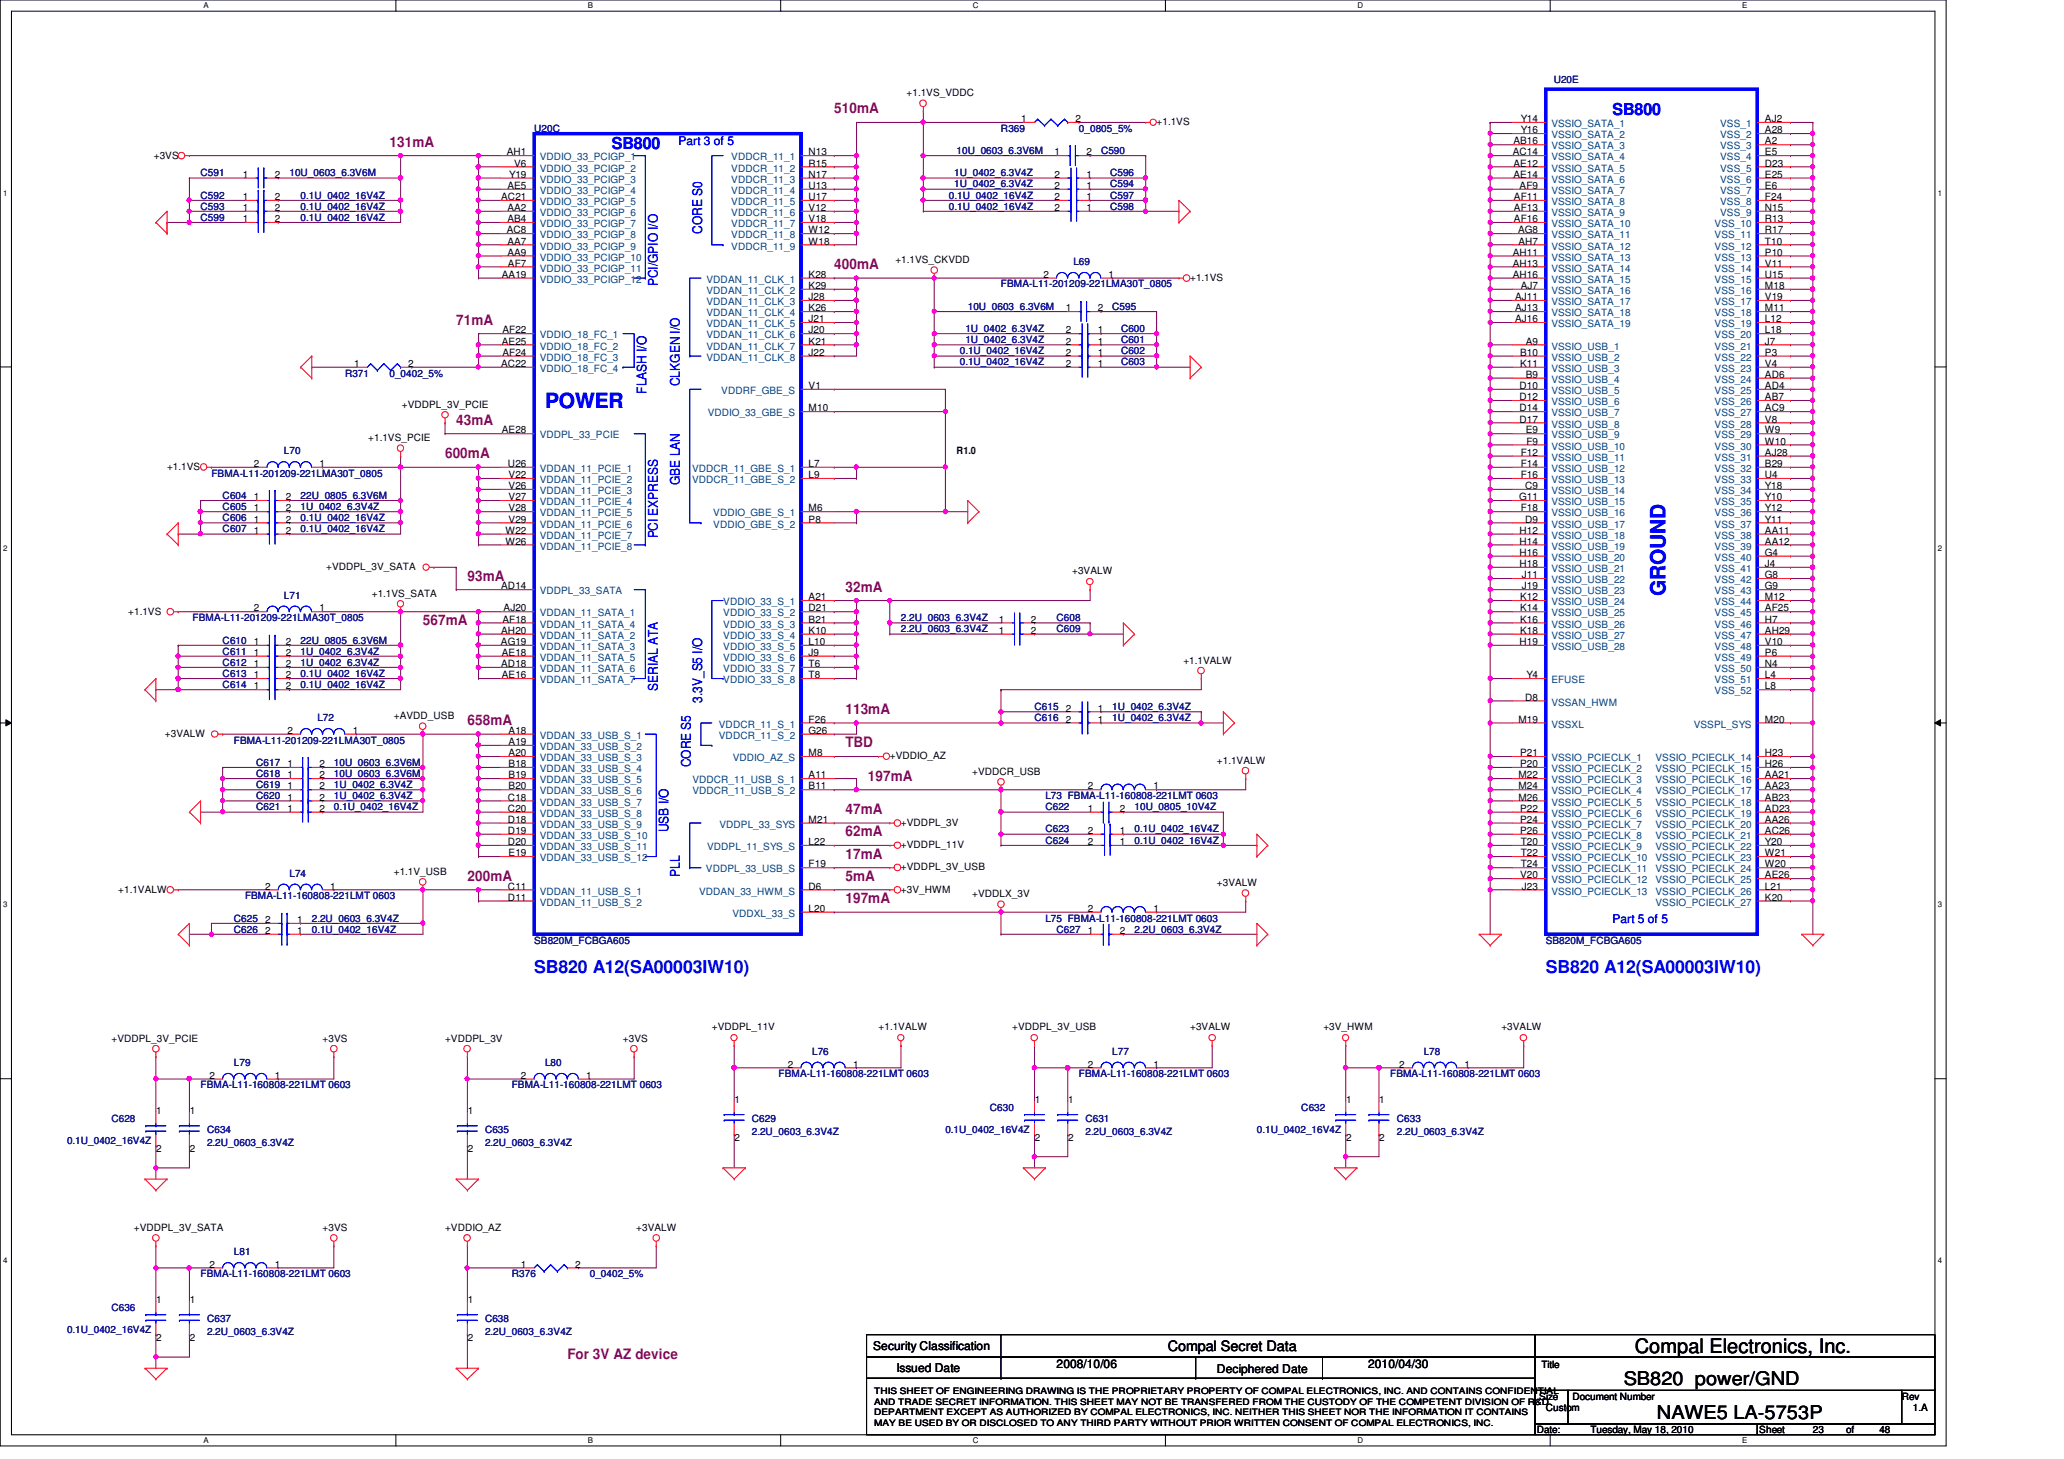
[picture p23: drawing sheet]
<svg xmlns="http://www.w3.org/2000/svg" width="297mm" height="210mm" viewBox="0 0 297 210" stroke-linecap="round" stroke-linejoin="round" font-family="sans-serif">
<defs><g id="words">
<g font-size="3" fill="#00f">
<text x="78.4" y="58.8">POWER</text>
<text x="239.7" y="85.8" transform="rotate(-90 239.7 85.8)">GROUND</text>
</g>
<text font-size="2.9" x="235.3" y="194.6">Compal Electronics, Inc.</text>
<g font-size="2.7">
<text x="233.7" y="199.3">SB820 power/GND</text>
<text x="238.5" y="204.1">NAWE5 LA-5753P</text>
</g>
<g font-size="2.5" fill="#00f">
<text x="76.9" y="140">SB820 A12(SA00003IW10)</text>
<text x="222.5" y="140">SB820 A12(SA00003IW10)</text>
</g>
<g font-size="2.4" fill="#00f">
<text x="232.1" y="16.6">SB800</text>
<text x="88" y="21.4">SB800</text>
</g>
<g font-size="2.1" fill="#800080">
<text x="120.1" y="16.3">510mA</text>
<text x="56" y="21.1">131mA</text>
<text x="120.1" y="38.7">400mA</text>
<text x="65.7" y="46.7">71mA</text>
<text x="64" y="65.9">600mA</text>
<text x="65.7" y="61.1">43mA</text>
<text x="67.3" y="83.5">93mA</text>
<text x="60.9" y="89.9">567mA</text>
<text x="121.7" y="85.1">32mA</text>
<text x="67.3" y="104.3">658mA</text>
<text x="121.7" y="102.7">113mA</text>
<text x="121.7" y="107.5">TBD</text>
<text x="124.9" y="112.3">197mA</text>
<text x="121.7" y="117.1">47mA</text>
<text x="121.7" y="120.3">62mA</text>
<text x="121.7" y="123.5">17mA</text>
<text x="67.3" y="126.7">200mA</text>
<text x="121.7" y="126.7">5mA</text>
<text x="121.7" y="129.9">197mA</text>
<text x="81.7" y="195.5">For 3V AZ device</text>
</g>
<text font-size="2.1" x="168.1" y="194.4">Compal Secret Data</text>
<g font-size="1.9" fill="#00f">
<text x="101" y="33.6" transform="rotate(-90 101 33.6)">CORE S0</text>
<text x="94.7" y="41.1" transform="rotate(-90 94.7 41.1)">PCI/GPIO I/O</text>
<text x="93" y="56.6" transform="rotate(-90 93 56.6)">FLASH I/O</text>
<text x="97.8" y="55.5" transform="rotate(-90 97.8 55.5)">CLKGEN I/O</text>
<text x="97.8" y="69.8" transform="rotate(-90 97.8 69.8)">GBE LAN</text>
<text x="94.7" y="77.5" transform="rotate(-90 94.7 77.5)">PCI EXPRESS</text>
<text x="94.7" y="99.4" transform="rotate(-90 94.7 99.4)">SERIAL ATA</text>
<text x="101" y="101.1" transform="rotate(-90 101 101.1)">3.3V_S5 I/O</text>
<text x="99.4" y="110.4" transform="rotate(-90 99.4 110.4)">CORE S5</text>
<text x="96.2" y="119.7" transform="rotate(-90 96.2 119.7)">USB I/O</text>
<text x="97.8" y="126.1" transform="rotate(-90 97.8 126.1)">PLL</text>
</g>
<g font-size="1.7" fill="#00f">
<text x="97.7" y="20.8">Part 3 of 5</text>
<text x="232.1" y="132.8">Part 5 of 5</text>
</g>
<g font-size="1.7">
<text x="125.7" y="194.3">Security Classification</text>
<text x="129" y="197.3">Issued Date</text>
<text x="152.1" y="196.8">2008/10/06</text>
<text x="175.1" y="197.5">Deciphered Date</text>
<text x="196.9" y="196.8">2010/04/30</text>
</g>
<g font-size="1.4" fill="#000080">
<text x="223.6" y="11.9">U20E</text>
<text x="76.9" y="19">U20C</text>
<text x="137.7" y="22.2">10U_0603_6.3V6M</text>
<text x="144.1" y="19">R369</text>
<text x="155.3" y="19">0_0805_5%</text>
<text x="158.5" y="22.2">C590</text>
<text x="28.9" y="25.4">C591</text>
<text x="28.9" y="28.6">C592</text>
<text x="41.7" y="25.4">10U_0603_6.3V6M</text>
<text x="43.3" y="28.6">0.1U_0402_16V4Z</text>
<text x="136.6" y="28.6">0.1U_0402_16V4Z</text>
<text x="137.3" y="25.4">1U_0402_6.3V4Z</text>
<text x="137.3" y="27">1U_0402_6.3V4Z</text>
<text x="159.8" y="28.6">C597</text>
<text x="159.8" y="25.4">C596</text>
<text x="159.8" y="27">C594</text>
<text x="28.9" y="30.2">C593</text>
<text x="28.9" y="31.7">C599</text>
<text x="43.3" y="30.2">0.1U_0402_16V4Z</text>
<text x="43.3" y="31.7">0.1U_0402_16V4Z</text>
<text x="136.6" y="30.2">0.1U_0402_16V4Z</text>
<text x="159.8" y="30.2">C598</text>
<text x="144.1" y="41.4">FBMA-L11-201209-221LMA30T_0805</text>
<text x="154.5" y="38.2">L69</text>
<text x="138.9" y="47.8">1U_0402_6.3V4Z</text>
<text x="139.3" y="44.6">10U_0603_6.3V6M</text>
<text x="160.1" y="44.6">C595</text>
<text x="161.3" y="47.8">C600</text>
<text x="138.1" y="52.6">0.1U_0402_16V4Z</text>
<text x="138.1" y="51">0.1U_0402_16V4Z</text>
<text x="138.9" y="49.4">1U_0402_6.3V4Z</text>
<text x="161.3" y="52.6">C603</text>
<text x="161.3" y="49.4">C601</text>
<text x="161.3" y="51">C602</text>
<text x="49.7" y="54.2">R371</text>
<text x="56" y="54.2">0_0402_5%</text>
<text x="40.8" y="65.4">L70</text>
<text x="30.4" y="68.6">FBMA-L11-201209-221LMA30T_0805</text>
<text x="32" y="71.8">C604</text>
<text x="43.3" y="71.8">22U_0805_6.3V6M</text>
<text x="32" y="75">C606</text>
<text x="32" y="76.6">C607</text>
<text x="32" y="73.4">C605</text>
<text x="43.3" y="75">0.1U_0402_16V4Z</text>
<text x="43.3" y="76.6">0.1U_0402_16V4Z</text>
<text x="43.3" y="73.4">1U_0402_6.3V4Z</text>
<text x="27.7" y="89.4">FBMA-L11-201209-221LMA30T_0805</text>
<text x="40.8" y="86.2">L71</text>
<text x="129.7" y="89.4">2.2U_0603_6.3V4Z</text>
<text x="152.1" y="89.4">C608</text>
<text x="32" y="92.6">C610</text>
<text x="32" y="95.8">C612</text>
<text x="32" y="94.2">C611</text>
<text x="43.3" y="92.6">22U_0805_6.3V6M</text>
<text x="43.3" y="95.8">1U_0402_6.3V4Z</text>
<text x="43.3" y="94.2">1U_0402_6.3V4Z</text>
<text x="129.7" y="91">2.2U_0603_6.3V4Z</text>
<text x="152.1" y="91">C609</text>
<text x="32" y="99">C614</text>
<text x="32" y="97.4">C613</text>
<text x="43.3" y="99">0.1U_0402_16V4Z</text>
<text x="43.3" y="97.4">0.1U_0402_16V4Z</text>
<text x="33.7" y="107">FBMA-L11-201209-221LMA30T_0805</text>
<text x="45.7" y="103.8">L72</text>
<text x="148.9" y="103.8">C616</text>
<text x="148.9" y="102.2">C615</text>
<text x="160.1" y="103.8">1U_0402_6.3V4Z</text>
<text x="160.1" y="102.2">1U_0402_6.3V4Z</text>
<text x="36.9" y="113.4">C619</text>
<text x="36.9" y="111.8">C618</text>
<text x="36.9" y="110.2">C617</text>
<text x="48" y="113.4">1U_0402_6.3V4Z</text>
<text x="48" y="111.8">10U_0603_6.3V6M</text>
<text x="48" y="110.2">10U_0603_6.3V6M</text>
<text x="36.9" y="116.6">C621</text>
<text x="36.9" y="115">C620</text>
<text x="48" y="116.6">0.1U_0402_16V4Z</text>
<text x="48" y="115">1U_0402_6.3V4Z</text>
<text x="150.4" y="115">L73 FBMA-L11-160808-221LMT 0603</text>
<text x="150.4" y="116.6">C622</text>
<text x="150.4" y="119.8">C623</text>
<text x="163.3" y="116.6">10U_0805_10V4Z</text>
<text x="163.3" y="119.8">0.1U_0402_16V4Z</text>
<text x="150.4" y="121.4">C624</text>
<text x="163.3" y="121.4">0.1U_0402_16V4Z</text>
<text x="35.3" y="129.4">FBMA-L11-160808-221LMT 0603</text>
<text x="41.7" y="126.2">L74</text>
<text x="33.7" y="132.6">C625</text>
<text x="33.7" y="134.2">C626</text>
<text x="44.9" y="132.6">2.2U_0603_6.3V4Z</text>
<text x="44.9" y="134.2">0.1U_0402_16V4Z</text>
<text x="76.9" y="135.8">SB820M_FCBGA605</text>
<text x="150.4" y="132.6">L75 FBMA-L11-160808-221LMT 0603</text>
<text x="152.1" y="134.2">C627</text>
<text x="163.3" y="134.2">2.2U_0603_6.3V4Z</text>
<text x="222.5" y="135.8">SB820M_FCBGA605</text>
<text x="33.7" y="153.4">L79</text>
<text x="78.4" y="153.4">L80</text>
<text x="112.1" y="155">FBMA-L11-160808-221LMT 0603</text>
<text x="116.9" y="151.8">L76</text>
<text x="155.3" y="155">FBMA-L11-160808-221LMT 0603</text>
<text x="160.1" y="151.8">L77</text>
<text x="200.1" y="155">FBMA-L11-160808-221LMT 0603</text>
<text x="204.9" y="151.8">L78</text>
<text x="16" y="161.4">C628</text>
<text x="28.9" y="156.6">FBMA-L11-160808-221LMT 0603</text>
<text x="73.7" y="156.6">FBMA-L11-160808-221LMT 0603</text>
<text x="108.2" y="161.4">C629</text>
<text x="142.4" y="159.8">C630</text>
<text x="156.2" y="161.4">C631</text>
<text x="187.3" y="159.8">C632</text>
<text x="201" y="161.4">C633</text>
<text x="9.6" y="164.6">0.1U_0402_16V4Z</text>
<text x="29.8" y="163">C634</text>
<text x="29.8" y="164.9">2.2U_0603_6.3V4Z</text>
<text x="69.8" y="163">C635</text>
<text x="69.8" y="164.9">2.2U_0603_6.3V4Z</text>
<text x="108.2" y="163.3">2.2U_0603_6.3V4Z</text>
<text x="136.1" y="163">0.1U_0402_16V4Z</text>
<text x="156.2" y="163.3">2.2U_0603_6.3V4Z</text>
<text x="180.9" y="163">0.1U_0402_16V4Z</text>
<text x="201" y="163.3">2.2U_0603_6.3V4Z</text>
<text x="28.9" y="183.8">FBMA-L11-160808-221LMT 0603</text>
<text x="33.7" y="180.6">L81</text>
<text x="73.7" y="183.8">R376</text>
<text x="84.9" y="183.8">0_0402_5%</text>
<text x="9.6" y="191.8">0.1U_0402_16V4Z</text>
<text x="16" y="188.6">C636</text>
<text x="29.8" y="190.2">C637</text>
<text x="69.8" y="190.2">C638</text>
<text x="29.8" y="192.1">2.2U_0603_6.3V4Z</text>
<text x="69.8" y="192.1">2.2U_0603_6.3V4Z</text>
</g>
<g font-size="1.4">
<text x="130.5" y="13.8">+1.1VS_VDDC</text>
<text x="147" y="17.6">1</text>
<text x="154.8" y="17.6">2</text>
<text x="166.5" y="18">+1.1VS</text>
<text x="218.9" y="17.6">Y14</text>
<text x="254" y="17.6">AJ2</text>
<text x="22.1" y="22.8">+3VS</text>
<text x="72.9" y="22.4">AH1</text>
<text x="74" y="24">V6</text>
<text x="116.4" y="22.4">N13</text>
<text x="116.4" y="24">R15</text>
<text x="151.8" y="22.4">1</text>
<text x="156.4" y="22.4">2</text>
<text x="217.7" y="22.4">AC14</text>
<text x="217.8" y="24">AE12</text>
<text x="217.8" y="20.8">AB16</text>
<text x="218.9" y="19.2">Y16</text>
<text x="254" y="22.4">E5</text>
<text x="254" y="19.2">A28</text>
<text x="254" y="20.8">A2</text>
<text x="254" y="24">D23</text>
<text x="35" y="25.6">1</text>
<text x="35" y="28.8">1</text>
<text x="39.5" y="25.6">2</text>
<text x="39.5" y="28.8">2</text>
<text x="72.1" y="28.8">AC21</text>
<text x="73" y="27.2">AE5</text>
<text x="73.3" y="25.6">Y19</text>
<text x="116.4" y="25.6">N17</text>
<text x="116.4" y="27.2">U13</text>
<text x="116.4" y="28.8">U17</text>
<text x="151.8" y="28.8">2</text>
<text x="151.8" y="25.6">2</text>
<text x="151.8" y="27.2">2</text>
<text x="156.4" y="28.8">1</text>
<text x="156.4" y="25.6">1</text>
<text x="156.4" y="27.2">1</text>
<text x="217.8" y="25.6">AE14</text>
<text x="217.9" y="28.8">AF11</text>
<text x="218.7" y="27.2">AF9</text>
<text x="254" y="28.8">F24</text>
<text x="254" y="27.2">E6</text>
<text x="254" y="25.6">E25</text>
<text x="35" y="30.4">1</text>
<text x="35" y="32">1</text>
<text x="39.5" y="30.4">2</text>
<text x="39.5" y="32">2</text>
<text x="72.9" y="33.6">AC8</text>
<text x="73" y="30.4">AA2</text>
<text x="73" y="32">AB4</text>
<text x="73" y="35.2">AA7</text>
<text x="116.4" y="30.4">V12</text>
<text x="116.4" y="32">V18</text>
<text x="116.4" y="35.2">W18</text>
<text x="116.4" y="33.6">W12</text>
<text x="151.8" y="30.4">2</text>
<text x="156.4" y="30.4">1</text>
<text x="217.9" y="32">AF16</text>
<text x="217.9" y="30.4">AF13</text>
<text x="218.5" y="33.6">AG8</text>
<text x="218.5" y="35.2">AH7</text>
<text x="254" y="32">R13</text>
<text x="254" y="33.6">R17</text>
<text x="254" y="30.4">N15</text>
<text x="254" y="35.2">T10</text>
<text x="72.2" y="40">AA19</text>
<text x="73" y="36.8">AA9</text>
<text x="73.1" y="38.4">AF7</text>
<text x="116.4" y="41.6">K29</text>
<text x="116.4" y="40">K28</text>
<text x="128.9" y="37.8">+1.1VS_CKVDD</text>
<text x="150.2" y="40">2</text>
<text x="159.6" y="40">1</text>
<text x="171.3" y="40.4">+1.1VS</text>
<text x="217.7" y="40">AH16</text>
<text x="217.7" y="38.4">AH13</text>
<text x="217.7" y="36.8">AH11</text>
<text x="218.9" y="41.6">AJ7</text>
<text x="254" y="36.8">P10</text>
<text x="254" y="38.4">V11</text>
<text x="254" y="40">U15</text>
<text x="254" y="41.6">M18</text>
<text x="72.3" y="48">AF22</text>
<text x="116.4" y="44.8">K26</text>
<text x="116.4" y="43.2">J28</text>
<text x="116.4" y="46.4">J21</text>
<text x="116.4" y="48">J20</text>
<text x="153.4" y="44.8">1</text>
<text x="153.4" y="48">2</text>
<text x="158" y="44.8">2</text>
<text x="158" y="48">1</text>
<text x="218.1" y="43.2">AJ11</text>
<text x="218.1" y="46.4">AJ16</text>
<text x="218.1" y="44.8">AJ13</text>
<text x="254" y="43.2">V19</text>
<text x="254" y="44.8">M11</text>
<text x="254" y="46.4">L12</text>
<text x="254" y="48">L18</text>
<text x="51" y="52.8">1</text>
<text x="58.8" y="52.8">2</text>
<text x="72.1" y="52.8">AC22</text>
<text x="72.2" y="49.6">AE25</text>
<text x="72.3" y="51.2">AF24</text>
<text x="116.4" y="49.6">K21</text>
<text x="116.4" y="51.2">J22</text>
<text x="153.4" y="52.8">2</text>
<text x="153.4" y="49.6">2</text>
<text x="153.4" y="51.2">2</text>
<text x="158" y="52.8">1</text>
<text x="158" y="49.6">1</text>
<text x="158" y="51.2">1</text>
<text x="218.8" y="52.8">K11</text>
<text x="218.8" y="51.2">B10</text>
<text x="219.6" y="49.6">A9</text>
<text x="254" y="49.6">J7</text>
<text x="254" y="51.2">P3</text>
<text x="254" y="52.8">V4</text>
<text x="57.8" y="58.6">+VDDPL_3V_PCIE</text>
<text x="116.4" y="59.2">M10</text>
<text x="116.4" y="56">V1</text>
<text x="218.7" y="56">D10</text>
<text x="218.7" y="57.6">D12</text>
<text x="218.7" y="59.2">D14</text>
<text x="219.6" y="54.4">B9</text>
<text x="254" y="57.6">AB7</text>
<text x="254" y="59.2">AC9</text>
<text x="254" y="54.4">AD6</text>
<text x="254" y="56">AD4</text>
<text x="53" y="63.5">+1.1VS_PCIE</text>
<text x="72.2" y="62.4">AE28</text>
<text x="137.7" y="65.4">R1.0</text>
<text x="218.7" y="60.8">D17</text>
<text x="218.9" y="65.6">F12</text>
<text x="219.6" y="62.4">E9</text>
<text x="219.7" y="64">F9</text>
<text x="254" y="60.8">V8</text>
<text x="254" y="62.4">W9</text>
<text x="254" y="64">W10</text>
<text x="254" y="65.6">AJ28</text>
<text x="24" y="67.6">+1.1VS</text>
<text x="36.5" y="72">1</text>
<text x="36.5" y="67.2">2</text>
<text x="41.1" y="72">2</text>
<text x="46" y="67.2">1</text>
<text x="73.1" y="67.2">U26</text>
<text x="73.2" y="72">V27</text>
<text x="73.2" y="70.4">V26</text>
<text x="73.2" y="68.8">V22</text>
<text x="116.4" y="68.8">L9</text>
<text x="116.4" y="67.2">L7</text>
<text x="218.6" y="72">G11</text>
<text x="218.9" y="67.2">F14</text>
<text x="218.9" y="68.8">F16</text>
<text x="219.5" y="70.4">C9</text>
<text x="254" y="67.2">B29</text>
<text x="254" y="68.8">U4</text>
<text x="254" y="70.4">Y18</text>
<text x="254" y="72">Y10</text>
<text x="36.5" y="75.2">1</text>
<text x="36.5" y="76.8">1</text>
<text x="36.5" y="73.6">1</text>
<text x="41.1" y="75.2">2</text>
<text x="41.1" y="76.8">2</text>
<text x="41.1" y="73.6">2</text>
<text x="72.7" y="76.8">W22</text>
<text x="73.2" y="73.6">V28</text>
<text x="73.2" y="75.2">V29</text>
<text x="116.4" y="73.6">M6</text>
<text x="116.4" y="75.2">P8</text>
<text x="218.7" y="76.8">H12</text>
<text x="218.9" y="73.6">F18</text>
<text x="219.5" y="75.2">D9</text>
<text x="254" y="73.6">Y12</text>
<text x="254" y="75.2">Y11</text>
<text x="254" y="76.8">AA11</text>
<text x="46.9" y="82">+VDDPL_3V_SATA</text>
<text x="72.7" y="78.4">W26</text>
<text x="154.3" y="82.6">+3VALW</text>
<text x="218.7" y="81.6">H18</text>
<text x="218.7" y="80">H16</text>
<text x="218.7" y="78.4">H14</text>
<text x="219" y="83.2">J11</text>
<text x="254" y="83.2">G8</text>
<text x="254" y="81.6">J4</text>
<text x="254" y="78.4">AA12</text>
<text x="254" y="80">G4</text>
<text x="18.5" y="88.4">+1.1VS</text>
<text x="36.5" y="88">2</text>
<text x="46" y="88">1</text>
<text x="53.5" y="85.9">+1.1VS_SATA</text>
<text x="72.1" y="84.8">AD14</text>
<text x="72.3" y="89.6">AF18</text>
<text x="72.5" y="88">AJ20</text>
<text x="116.4" y="86.4">A21</text>
<text x="116.4" y="88">D21</text>
<text x="116.4" y="89.6">B21</text>
<text x="143.8" y="89.6">1</text>
<text x="148.4" y="89.6">2</text>
<text x="218.8" y="88">K14</text>
<text x="218.8" y="89.6">K16</text>
<text x="218.8" y="86.4">K12</text>
<text x="219" y="84.8">J19</text>
<text x="254" y="89.6">H7</text>
<text x="254" y="86.4">M12</text>
<text x="254" y="88">AF25</text>
<text x="254" y="84.8">G9</text>
<text x="36.5" y="92.8">1</text>
<text x="36.5" y="96">1</text>
<text x="36.5" y="94.4">1</text>
<text x="41.1" y="92.8">2</text>
<text x="41.1" y="96">2</text>
<text x="41.1" y="94.4">2</text>
<text x="72.1" y="92.8">AG19</text>
<text x="72.1" y="91.2">AH20</text>
<text x="72.1" y="96">AD18</text>
<text x="72.2" y="94.4">AE18</text>
<text x="116.4" y="91.2">K10</text>
<text x="116.4" y="92.8">L10</text>
<text x="116.4" y="94.4">J9</text>
<text x="116.4" y="96">T6</text>
<text x="143.8" y="91.2">1</text>
<text x="148.4" y="91.2">2</text>
<text x="170.3" y="95.5">+1.1VALW</text>
<text x="218.7" y="92.8">H19</text>
<text x="218.8" y="91.2">K18</text>
<text x="254" y="96">N4</text>
<text x="254" y="94.4">P6</text>
<text x="254" y="92.8">V10</text>
<text x="254" y="91.2">AH29</text>
<text x="36.5" y="99.2">1</text>
<text x="36.5" y="97.6">1</text>
<text x="41.1" y="99.2">2</text>
<text x="41.1" y="97.6">2</text>
<text x="72.2" y="97.6">AE16</text>
<text x="116.4" y="97.6">T8</text>
<text x="219.5" y="100.8">D8</text>
<text x="219.7" y="97.6">Y4</text>
<text x="254" y="97.6">L4</text>
<text x="254" y="99.2">L8</text>
<text x="23.7" y="106">+3VALW</text>
<text x="41.4" y="105.6">2</text>
<text x="50.8" y="105.6">1</text>
<text x="56.7" y="103.5">+AVDD_USB</text>
<text x="73.2" y="105.6">A18</text>
<text x="73.2" y="107.2">A19</text>
<text x="116.4" y="105.6">G26</text>
<text x="116.4" y="104">F26</text>
<text x="153.4" y="104">2</text>
<text x="153.4" y="102.4">2</text>
<text x="158" y="104">1</text>
<text x="158" y="102.4">1</text>
<text x="218.5" y="104">M19</text>
<text x="254" y="104">M20</text>
<text x="41.4" y="113.6">1</text>
<text x="41.4" y="112">1</text>
<text x="41.4" y="110.4">1</text>
<text x="46" y="113.6">2</text>
<text x="46" y="112">2</text>
<text x="46" y="110.4">2</text>
<text x="73.2" y="110.4">B18</text>
<text x="73.2" y="112">B19</text>
<text x="73.2" y="108.8">A20</text>
<text x="73.2" y="113.6">B20</text>
<text x="116.4" y="112">A11</text>
<text x="116.4" y="113.6">B11</text>
<text x="116.4" y="108.8">M8</text>
<text x="128.1" y="109.2">+VDDIO_AZ</text>
<text x="139.9" y="111.5">+VDDCR_USB</text>
<text x="156.5" y="113.6">2</text>
<text x="166" y="113.6">1</text>
<text x="175.1" y="109.9">+1.1VALW</text>
<text x="218.5" y="112">M22</text>
<text x="218.5" y="113.6">M24</text>
<text x="218.8" y="110.4">P20</text>
<text x="218.8" y="108.8">P21</text>
<text x="254" y="108.8">H23</text>
<text x="254" y="113.6">AA23</text>
<text x="254" y="112">AA21</text>
<text x="254" y="110.4">H26</text>
<text x="41.4" y="116.8">1</text>
<text x="41.4" y="115.2">1</text>
<text x="46" y="116.8">2</text>
<text x="46" y="115.2">2</text>
<text x="73.1" y="118.4">D18</text>
<text x="73.1" y="116.8">C20</text>
<text x="73.1" y="120">D19</text>
<text x="73.1" y="115.2">C18</text>
<text x="116.4" y="118.4">M21</text>
<text x="129.7" y="118.8">+VDDPL_3V</text>
<text x="156.5" y="116.8">1</text>
<text x="156.5" y="120">2</text>
<text x="161.2" y="116.8">2</text>
<text x="161.2" y="120">1</text>
<text x="218.5" y="115.2">M26</text>
<text x="218.8" y="116.8">P22</text>
<text x="218.8" y="120">P26</text>
<text x="218.8" y="118.4">P24</text>
<text x="254" y="115.2">AB23</text>
<text x="254" y="120">AC26</text>
<text x="254" y="116.8">AD23</text>
<text x="254" y="118.4">AA26</text>
<text x="56.7" y="125.9">+1.1V_USB</text>
<text x="73.1" y="121.6">D20</text>
<text x="73.2" y="123.2">E19</text>
<text x="116.4" y="121.6">L22</text>
<text x="116.4" y="124.8">F19</text>
<text x="129.7" y="122">+VDDPL_11V</text>
<text x="129.7" y="125.2">+VDDPL_3V_USB</text>
<text x="156.5" y="121.6">2</text>
<text x="161.2" y="121.6">1</text>
<text x="218.9" y="121.6">T20</text>
<text x="218.9" y="123.2">T22</text>
<text x="218.9" y="124.8">T24</text>
<text x="254" y="121.6">Y20</text>
<text x="254" y="123.2">W21</text>
<text x="254" y="124.8">W20</text>
<text x="17" y="128.4">+1.1VALW</text>
<text x="38.1" y="128">2</text>
<text x="47.5" y="128">1</text>
<text x="73.1" y="128">C11</text>
<text x="73.1" y="129.6">D11</text>
<text x="116.4" y="128">D6</text>
<text x="116.4" y="131.2">L20</text>
<text x="129.7" y="128.4">+3V_HWM</text>
<text x="139.9" y="129.1">+VDDLX_3V</text>
<text x="156.5" y="131.2">2</text>
<text x="166" y="131.2">1</text>
<text x="175.1" y="127.5">+3VALW</text>
<text x="218.8" y="126.4">V20</text>
<text x="219" y="128">J23</text>
<text x="254" y="126.4">AE26</text>
<text x="254" y="129.6">K20</text>
<text x="254" y="128">L21</text>
<text x="38.1" y="132.8">2</text>
<text x="38.1" y="134.4">2</text>
<text x="42.8" y="132.8">1</text>
<text x="42.8" y="134.4">1</text>
<text x="156.5" y="134.4">1</text>
<text x="161.2" y="134.4">2</text>
<text x="16" y="149.9">+VDDPL_3V_PCIE</text>
<text x="46.4" y="149.9">+3VS</text>
<text x="64" y="149.9">+VDDPL_3V</text>
<text x="89.7" y="149.9">+3VS</text>
<text x="102.4" y="148.3">+VDDPL_11V</text>
<text x="126.4" y="148.3">+1.1VALW</text>
<text x="145.7" y="148.3">+VDDPL_3V_USB</text>
<text x="171.3" y="148.3">+3VALW</text>
<text x="190.5" y="148.3">+3V_HWM</text>
<text x="216.1" y="148.3">+3VALW</text>
<text x="30.1" y="155.2">2</text>
<text x="39.5" y="155.2">1</text>
<text x="75" y="155.2">2</text>
<text x="84.4" y="155.2">1</text>
<text x="113.4" y="153.6">2</text>
<text x="122.8" y="153.6">1</text>
<text x="156.5" y="153.6">2</text>
<text x="166" y="153.6">1</text>
<text x="201.4" y="153.6">2</text>
<text x="210.8" y="153.6">1</text>
<text x="22.5" y="160.2">1</text>
<text x="27.3" y="160.2">1</text>
<text x="67.3" y="160.2">1</text>
<text x="105.7" y="158.6">1</text>
<text x="148.9" y="158.6">1</text>
<text x="153.7" y="158.6">1</text>
<text x="193.7" y="158.6">1</text>
<text x="198.5" y="158.6">1</text>
<text x="22.5" y="165.7">2</text>
<text x="27.3" y="165.7">2</text>
<text x="67.3" y="165.7">2</text>
<text x="105.7" y="164.1">2</text>
<text x="148.9" y="164.1">2</text>
<text x="153.7" y="164.1">2</text>
<text x="193.7" y="164.1">2</text>
<text x="198.5" y="164.1">2</text>
<text x="19.3" y="177.1">+VDDPL_3V_SATA</text>
<text x="46.4" y="177.1">+3VS</text>
<text x="64" y="177.1">+VDDIO_AZ</text>
<text x="91.6" y="177.1">+3VALW</text>
<text x="30.1" y="182.4">2</text>
<text x="39.5" y="182.4">1</text>
<text x="75" y="182.4">1</text>
<text x="82.8" y="182.4">2</text>
<text x="22.5" y="187.5">1</text>
<text x="27.3" y="187.5">1</text>
<text x="67.3" y="187.5">1</text>
<text x="22.5" y="192.9">2</text>
<text x="27.3" y="192.9">2</text>
<text x="67.3" y="192.9">2</text>
<text x="221.8" y="196.8">Title</text>
<text x="221.5" y="201.4">Size</text>
<text x="222.5" y="203">Custom</text>
<text x="226.3" y="201.4">Document Number</text>
<text x="273.7" y="201.4">Rev</text>
<text x="275.3" y="203">1.A</text>
<text x="221.2" y="206.2">Date:</text>
<text x="228.9" y="206.2">Tuesday, May 18, 2010</text>
<text x="253.2" y="206.2">Sheet</text>
<text x="260.9" y="206.2">23</text>
<text x="265.7" y="206.2">of</text>
<text x="270.5" y="206.2">48</text>
</g>
<g font-size="1.4" fill="#004080">
<text x="77.7" y="23.1">VDDIO_33_PCIGP_1</text>
<text x="105.2" y="23.1">VDDCR_11_1</text>
<text x="223.3" y="19.9">VSSIO_SATA_2</text>
<text x="223.3" y="21.5">VSSIO_SATA_3</text>
<text x="223.3" y="18.3">VSSIO_SATA_1</text>
<text x="223.3" y="23.1">VSSIO_SATA_4</text>
<text x="247.6" y="23.1">VSS_4</text>
<text x="247.6" y="19.9">VSS_2</text>
<text x="247.6" y="18.3">VSS_1</text>
<text x="247.6" y="21.5">VSS_3</text>
<text x="77.7" y="24.7">VDDIO_33_PCIGP_2</text>
<text x="77.7" y="26.3">VDDIO_33_PCIGP_3</text>
<text x="77.7" y="27.9">VDDIO_33_PCIGP_4</text>
<text x="77.7" y="29.5">VDDIO_33_PCIGP_5</text>
<text x="105.2" y="24.7">VDDCR_11_2</text>
<text x="105.2" y="26.3">VDDCR_11_3</text>
<text x="105.2" y="27.9">VDDCR_11_4</text>
<text x="105.2" y="29.5">VDDCR_11_5</text>
<text x="223.3" y="24.7">VSSIO_SATA_5</text>
<text x="223.3" y="26.3">VSSIO_SATA_6</text>
<text x="223.3" y="27.9">VSSIO_SATA_7</text>
<text x="223.3" y="29.5">VSSIO_SATA_8</text>
<text x="247.6" y="29.5">VSS_8</text>
<text x="247.6" y="27.9">VSS_7</text>
<text x="247.6" y="26.3">VSS_6</text>
<text x="247.6" y="24.7">VSS_5</text>
<text x="77.7" y="31.1">VDDIO_33_PCIGP_6</text>
<text x="77.7" y="32.7">VDDIO_33_PCIGP_7</text>
<text x="77.7" y="34.3">VDDIO_33_PCIGP_8</text>
<text x="77.7" y="35.9">VDDIO_33_PCIGP_9</text>
<text x="105.2" y="31.1">VDDCR_11_6</text>
<text x="105.2" y="32.7">VDDCR_11_7</text>
<text x="105.2" y="35.9">VDDCR_11_9</text>
<text x="105.2" y="34.3">VDDCR_11_8</text>
<text x="223.3" y="34.3">VSSIO_SATA_11</text>
<text x="223.3" y="35.9">VSSIO_SATA_12</text>
<text x="223.3" y="32.7">VSSIO_SATA_10</text>
<text x="223.3" y="31.1">VSSIO_SATA_9</text>
<text x="246.8" y="32.7">VSS_10</text>
<text x="246.8" y="34.3">VSS_11</text>
<text x="246.8" y="35.9">VSS_12</text>
<text x="247.6" y="31.1">VSS_9</text>
<text x="77.7" y="39.1">VDDIO_33_PCIGP_11</text>
<text x="77.7" y="40.7">VDDIO_33_PCIGP_12</text>
<text x="77.7" y="37.5">VDDIO_33_PCIGP_10</text>
<text x="101.7" y="40.7">VDDAN_11_CLK_1</text>
<text x="223.3" y="40.7">VSSIO_SATA_15</text>
<text x="223.3" y="39.1">VSSIO_SATA_14</text>
<text x="223.3" y="37.5">VSSIO_SATA_13</text>
<text x="246.8" y="37.5">VSS_13</text>
<text x="246.8" y="39.1">VSS_14</text>
<text x="246.8" y="40.7">VSS_15</text>
<text x="101.7" y="42.3">VDDAN_11_CLK_2</text>
<text x="101.7" y="45.5">VDDAN_11_CLK_4</text>
<text x="101.7" y="43.9">VDDAN_11_CLK_3</text>
<text x="101.7" y="47.1">VDDAN_11_CLK_5</text>
<text x="223.3" y="43.9">VSSIO_SATA_17</text>
<text x="223.3" y="42.3">VSSIO_SATA_16</text>
<text x="223.3" y="47.1">VSSIO_SATA_19</text>
<text x="223.3" y="45.5">VSSIO_SATA_18</text>
<text x="246.8" y="43.9">VSS_17</text>
<text x="246.8" y="42.3">VSS_16</text>
<text x="246.8" y="45.5">VSS_18</text>
<text x="246.8" y="47.1">VSS_19</text>
<text x="77.7" y="50.3">VDDIO_18_FC_2</text>
<text x="77.7" y="53.5">VDDIO_18_FC_4</text>
<text x="77.7" y="48.7">VDDIO_18_FC_1</text>
<text x="77.7" y="51.9">VDDIO_18_FC_3</text>
<text x="101.7" y="50.3">VDDAN_11_CLK_7</text>
<text x="101.7" y="48.7">VDDAN_11_CLK_6</text>
<text x="101.7" y="51.9">VDDAN_11_CLK_8</text>
<text x="223.3" y="53.5">VSSIO_USB_3</text>
<text x="223.3" y="51.9">VSSIO_USB_2</text>
<text x="223.3" y="50.3">VSSIO_USB_1</text>
<text x="246.8" y="50.3">VSS_21</text>
<text x="246.8" y="48.7">VSS_20</text>
<text x="246.8" y="51.9">VSS_22</text>
<text x="246.8" y="53.5">VSS_23</text>
<text x="101.9" y="59.9">VDDIO_33_GBE_S</text>
<text x="103.8" y="56.7">VDDRF_GBE_S</text>
<text x="223.3" y="56.7">VSSIO_USB_5</text>
<text x="223.3" y="55.1">VSSIO_USB_4</text>
<text x="223.3" y="58.3">VSSIO_USB_6</text>
<text x="223.3" y="59.9">VSSIO_USB_7</text>
<text x="246.8" y="58.3">VSS_26</text>
<text x="246.8" y="59.9">VSS_27</text>
<text x="246.8" y="55.1">VSS_24</text>
<text x="246.8" y="56.7">VSS_25</text>
<text x="77.7" y="63.1">VDDPL_33_PCIE</text>
<text x="223.3" y="61.5">VSSIO_USB_8</text>
<text x="223.3" y="64.7">VSSIO_USB_10</text>
<text x="223.3" y="63.1">VSSIO_USB_9</text>
<text x="246.8" y="61.5">VSS_28</text>
<text x="246.8" y="63.1">VSS_29</text>
<text x="246.8" y="64.7">VSS_30</text>
<text x="77.7" y="71.1">VDDAN_11_PCIE_3</text>
<text x="77.7" y="69.5">VDDAN_11_PCIE_2</text>
<text x="77.7" y="67.9">VDDAN_11_PCIE_1</text>
<text x="99.6" y="69.5">VDDCR_11_GBE_S_2</text>
<text x="99.6" y="67.9">VDDCR_11_GBE_S_1</text>
<text x="223.3" y="66.3">VSSIO_USB_11</text>
<text x="223.3" y="67.9">VSSIO_USB_12</text>
<text x="223.3" y="69.5">VSSIO_USB_13</text>
<text x="223.3" y="71.1">VSSIO_USB_14</text>
<text x="246.8" y="67.9">VSS_32</text>
<text x="246.8" y="69.5">VSS_33</text>
<text x="246.8" y="71.1">VSS_34</text>
<text x="246.8" y="66.3">VSS_31</text>
<text x="77.7" y="72.7">VDDAN_11_PCIE_4</text>
<text x="77.7" y="77.5">VDDAN_11_PCIE_7</text>
<text x="77.7" y="74.3">VDDAN_11_PCIE_5</text>
<text x="77.7" y="75.9">VDDAN_11_PCIE_6</text>
<text x="102.7" y="74.3">VDDIO_GBE_S_1</text>
<text x="102.7" y="75.9">VDDIO_GBE_S_2</text>
<text x="223.3" y="74.3">VSSIO_USB_16</text>
<text x="223.3" y="72.7">VSSIO_USB_15</text>
<text x="223.3" y="77.5">VSSIO_USB_18</text>
<text x="223.3" y="75.9">VSSIO_USB_17</text>
<text x="246.8" y="74.3">VSS_36</text>
<text x="246.8" y="75.9">VSS_37</text>
<text x="246.8" y="72.7">VSS_35</text>
<text x="246.8" y="77.5">VSS_38</text>
<text x="77.7" y="79.1">VDDAN_11_PCIE_8</text>
<text x="223.3" y="82.3">VSSIO_USB_21</text>
<text x="223.3" y="80.7">VSSIO_USB_20</text>
<text x="223.3" y="83.9">VSSIO_USB_22</text>
<text x="223.3" y="79.1">VSSIO_USB_19</text>
<text x="246.8" y="83.9">VSS_42</text>
<text x="246.8" y="82.3">VSS_41</text>
<text x="246.8" y="79.1">VSS_39</text>
<text x="246.8" y="80.7">VSS_40</text>
<text x="77.7" y="88.7">VDDAN_11_SATA_1</text>
<text x="77.7" y="85.5">VDDPL_33_SATA</text>
<text x="104.1" y="87.1">VDDIO_33_S_1</text>
<text x="104.1" y="88.7">VDDIO_33_S_2</text>
<text x="223.3" y="88.7">VSSIO_USB_25</text>
<text x="223.3" y="85.5">VSSIO_USB_23</text>
<text x="223.3" y="87.1">VSSIO_USB_24</text>
<text x="246.8" y="87.1">VSS_44</text>
<text x="246.8" y="88.7">VSS_45</text>
<text x="246.8" y="85.5">VSS_43</text>
<text x="77.7" y="90.3">VDDAN_11_SATA_4</text>
<text x="77.7" y="91.9">VDDAN_11_SATA_2</text>
<text x="77.7" y="93.5">VDDAN_11_SATA_3</text>
<text x="77.7" y="95.1">VDDAN_11_SATA_5</text>
<text x="104.1" y="90.3">VDDIO_33_S_3</text>
<text x="104.1" y="91.9">VDDIO_33_S_4</text>
<text x="104.1" y="93.5">VDDIO_33_S_5</text>
<text x="104.1" y="95.1">VDDIO_33_S_6</text>
<text x="223.3" y="90.3">VSSIO_USB_26</text>
<text x="223.3" y="91.9">VSSIO_USB_27</text>
<text x="223.3" y="93.5">VSSIO_USB_28</text>
<text x="246.8" y="90.3">VSS_46</text>
<text x="246.8" y="95.1">VSS_49</text>
<text x="246.8" y="93.5">VSS_48</text>
<text x="246.8" y="91.9">VSS_47</text>
<text x="77.7" y="96.7">VDDAN_11_SATA_6</text>
<text x="77.7" y="98.3">VDDAN_11_SATA_7</text>
<text x="104.1" y="96.7">VDDIO_33_S_7</text>
<text x="104.1" y="98.3">VDDIO_33_S_8</text>
<text x="223.3" y="98.3">EFUSE</text>
<text x="223.3" y="101.5">VSSAN_HWM</text>
<text x="246.8" y="96.7">VSS_50</text>
<text x="246.8" y="98.3">VSS_51</text>
<text x="246.8" y="99.9">VSS_52</text>
<text x="77.7" y="106.3">VDDAN_33_USB_S_1</text>
<text x="77.7" y="107.9">VDDAN_33_USB_S_2</text>
<text x="103.5" y="106.3">VDDCR_11_S_2</text>
<text x="103.5" y="104.7">VDDCR_11_S_1</text>
<text x="223.3" y="104.7">VSSXL</text>
<text x="243.8" y="104.7">VSSPL_SYS</text>
<text x="77.7" y="111.1">VDDAN_33_USB_S_4</text>
<text x="77.7" y="112.7">VDDAN_33_USB_S_5</text>
<text x="77.7" y="109.5">VDDAN_33_USB_S_3</text>
<text x="99.6" y="112.7">VDDCR_11_USB_S_1</text>
<text x="105.4" y="109.5">VDDIO_AZ_S</text>
<text x="223.3" y="112.7">VSSIO_PCIECLK_3</text>
<text x="223.3" y="111.1">VSSIO_PCIECLK_2</text>
<text x="223.3" y="109.5">VSSIO_PCIECLK_1</text>
<text x="238.2" y="109.5">VSSIO_PCIECLK_14</text>
<text x="238.2" y="112.7">VSSIO_PCIECLK_16</text>
<text x="238.2" y="111.1">VSSIO_PCIECLK_15</text>
<text x="77.7" y="119.1">VDDAN_33_USB_S_9</text>
<text x="77.7" y="117.5">VDDAN_33_USB_S_8</text>
<text x="77.7" y="114.3">VDDAN_33_USB_S_6</text>
<text x="77.7" y="115.9">VDDAN_33_USB_S_7</text>
<text x="99.6" y="114.3">VDDCR_11_USB_S_2</text>
<text x="103.5" y="119.1">VDDPL_33_SYS</text>
<text x="223.3" y="117.5">VSSIO_PCIECLK_6</text>
<text x="223.3" y="119.1">VSSIO_PCIECLK_7</text>
<text x="223.3" y="114.3">VSSIO_PCIECLK_4</text>
<text x="223.3" y="115.9">VSSIO_PCIECLK_5</text>
<text x="238.2" y="115.9">VSSIO_PCIECLK_18</text>
<text x="238.2" y="114.3">VSSIO_PCIECLK_17</text>
<text x="238.2" y="117.5">VSSIO_PCIECLK_19</text>
<text x="238.2" y="119.1">VSSIO_PCIECLK_20</text>
<text x="77.7" y="122.3">VDDAN_33_USB_S_11</text>
<text x="77.7" y="120.7">VDDAN_33_USB_S_10</text>
<text x="77.7" y="123.9">VDDAN_33_USB_S_12</text>
<text x="101.6" y="125.5">VDDPL_33_USB_S</text>
<text x="101.8" y="122.3">VDDPL_11_SYS_S</text>
<text x="223.3" y="120.7">VSSIO_PCIECLK_8</text>
<text x="223.3" y="122.3">VSSIO_PCIECLK_9</text>
<text x="223.3" y="123.9">VSSIO_PCIECLK_10</text>
<text x="223.3" y="125.5">VSSIO_PCIECLK_11</text>
<text x="238.2" y="120.7">VSSIO_PCIECLK_21</text>
<text x="238.2" y="122.3">VSSIO_PCIECLK_22</text>
<text x="238.2" y="123.9">VSSIO_PCIECLK_23</text>
<text x="238.2" y="125.5">VSSIO_PCIECLK_24</text>
<text x="77.7" y="128.7">VDDAN_11_USB_S_1</text>
<text x="77.7" y="130.3">VDDAN_11_USB_S_2</text>
<text x="100.6" y="128.7">VDDAN_33_HWM_S</text>
<text x="105.4" y="131.9">VDDXL_33_S</text>
<text x="223.3" y="128.7">VSSIO_PCIECLK_13</text>
<text x="223.3" y="127.1">VSSIO_PCIECLK_12</text>
<text x="238.2" y="127.1">VSSIO_PCIECLK_25</text>
<text x="238.2" y="130.3">VSSIO_PCIECLK_27</text>
<text x="238.2" y="128.7">VSSIO_PCIECLK_26</text>
</g>
<g font-size="1.3">
<text x="125.8" y="200.6">THIS SHEET OF ENGINEERING DRAWING IS THE PROPRIETARY PROPERTY OF COMPAL ELECTRONICS, INC. AND CONTAINS CONFIDENTIAL</text>
<text x="125.8" y="202.1">AND TRADE SECRET INFORMATION. THIS SHEET MAY NOT BE TRANSFERED FROM THE CUSTODY OF THE COMPETENT DIVISION OF R&amp;D</text>
<text x="125.8" y="203.6">DEPARTMENT EXCEPT AS AUTHORIZED BY COMPAL ELECTRONICS, INC. NEITHER THIS SHEET NOR THE INFORMATION IT CONTAINS</text>
<text x="125.8" y="205.1">MAY BE USED BY OR DISCLOSED TO ANY THIRD PARTY WITHOUT PRIOR WRITTEN CONSENT OF COMPAL ELECTRONICS, INC.</text>
</g>
<g font-size="1.1">
<text x="29.3" y="1.1">A</text>
<text x="84.6" y="1.1">B</text>
<text x="140" y="1.1">C</text>
<text x="195.4" y="1.1">D</text>
<text x="250.7" y="1.1">E</text>
<text x=".5" y="28.2">1</text>
<text x="278.9" y="28.2">1</text>
<text x=".5" y="79.3">2</text>
<text x="278.9" y="79.3">2</text>
<text x=".5" y="130.6">3</text>
<text x="278.9" y="130.6">3</text>
<text x=".5" y="181.7">4</text>
<text x="278.9" y="181.7">4</text>
<text x="29.3" y="207.6">A</text>
<text x="84.6" y="207.6">B</text>
<text x="140" y="207.6">C</text>
<text x="195.4" y="207.6">D</text>
<text x="250.7" y="207.6">E</text>
</g>
</g></defs>
<path d="M0 0h280.1v208h-280.1zM1.6 1.6h276.9v204.8h-276.9z" fill="none" stroke="#000" stroke-width=".14"/>
<g fill="#fff">
<path d="M29.3 .2h.7v1.2h-.7z"/>
<path d="M29.3 206.6h.7v1.2h-.7z"/>
</g>
<path d="M57 0v1.6M57 206.4v1.6" fill="none" stroke="#000" stroke-width=".14"/>
<g fill="#fff">
<path d="M84.6 .2h.7v1.2h-.7z"/>
<path d="M84.6 206.6h.7v1.2h-.7z"/>
</g>
<path d="M112.3 0v1.6M112.3 206.4v1.6" fill="none" stroke="#000" stroke-width=".14"/>
<g fill="#fff">
<path d="M140 .2h.8v1.2h-.8z"/>
<path d="M140 206.6h.8v1.2h-.8z"/>
</g>
<path d="M167.7 0v1.6M167.7 206.4v1.6" fill="none" stroke="#000" stroke-width=".14"/>
<g fill="#fff">
<path d="M195.4 .2h.7v1.2h-.7z"/>
<path d="M195.4 206.6h.7v1.2h-.7z"/>
</g>
<path d="M223.1 0v1.6M223.1 206.4v1.6" fill="none" stroke="#000" stroke-width=".14"/>
<g fill="#fff">
<path d="M250.7 .2h.8v1.2h-.8z"/>
<path d="M250.7 206.6h.8v1.2h-.8z"/>
<path d="M.5 27.2h.6v1.2h-.6z"/>
<path d="M278.9 27.2h.6v1.2h-.6z"/>
<path d="M.5 78.4h.6v1.1h-.6z"/>
<path d="M278.9 78.4h.6v1.1h-.6z"/>
</g>
<path d="M0 52.8h1.6M278.5 52.8h1.6" fill="none" stroke="#000" stroke-width=".14"/>
<g fill="#fff">
<path d="M.5 129.6h.6v1.2h-.6z"/>
<path d="M278.9 129.6h.6v1.2h-.6z"/>
</g>
<path d="M0 104h1.6M.8 103.5l.8 .5-.8 .4zM278.5 104l.8-.5v.9zM278.5 104h1.6" fill="none" stroke="#000" stroke-width=".14"/>
<path d="M.8 103.5l.8 .5-.8 .4zM278.5 104l.8-.5v.9z" fill="#000"/>
<g fill="#fff">
<path d="M.5 180.8h.6v1.1h-.6z"/>
<path d="M278.9 180.8h.6v1.1h-.6z"/>
</g>
<path d="M0 155.2h1.6M278.5 155.2h1.6" fill="none" stroke="#000" stroke-width=".14"/>
<path d="M28.9 73.6h.1M28.9 73.6h8" fill="none" stroke="#800040" stroke-width=".14"/>
<circle cx="28.8" cy="73.6" r=".31" fill="#f0f"/>
<circle cx="28.8" cy="73.6" r=".31" fill="none" stroke="#f0f" stroke-width=".14"/>
<path d="M28.9 72h.1M28.9 72v1.6M68.9 88h.1M68.9 88h3.1M51.3 105.6h.1M51.3 105.6h9.6" fill="none" stroke="#800040" stroke-width=".14"/>
<circle cx="68.8" cy="88" r=".3" fill="#f0f"/>
<circle cx="68.8" cy="88" r=".3" fill="none" stroke="#f0f" stroke-width=".14"/>
<path d="M68.9 97.6h.1M68.9 96h.1M68.9 97.6h3.1M68.9 96h3.1" fill="none" stroke="#800040" stroke-width=".14"/>
<circle cx="68.8" cy="96" r=".3" fill="#f0f"/>
<circle cx="68.8" cy="96" r=".3" fill="none" stroke="#f0f" stroke-width=".14"/>
<path d="M68.9 96h.1M68.9 94.4h.1M68.9 94.4v3.2M68.9 94.4h3.1" fill="none" stroke="#800040" stroke-width=".14"/>
<circle cx="68.8" cy="94.4" r=".3" fill="#f0f"/>
<circle cx="68.8" cy="94.4" r=".3" fill="none" stroke="#f0f" stroke-width=".14"/>
<path d="M68.9 92.8h.1M68.9 92.8h3.1" fill="none" stroke="#800040" stroke-width=".14"/>
<circle cx="68.8" cy="92.8" r=".3" fill="#f0f"/>
<circle cx="68.8" cy="92.8" r=".3" fill="none" stroke="#f0f" stroke-width=".14"/>
<path d="M132.9 22.4h.1M132.9 22.4h19.2" fill="none" stroke="#800040" stroke-width=".14"/>
<circle cx="132.8" cy="22.4" r=".3" fill="#f0f"/>
<circle cx="132.8" cy="22.4" r=".3" fill="none" stroke="#f0f" stroke-width=".14"/>
<path d="M156.9 22.4h.1M156.9 22.4h8M68.9 91.2h.1M68.9 91.2h3.1" fill="none" stroke="#800040" stroke-width=".14"/>
<circle cx="68.8" cy="91.2" r=".3" fill="#f0f"/>
<circle cx="68.8" cy="91.2" r=".3" fill="none" stroke="#f0f" stroke-width=".14"/>
<path d="M164.9 22.4h.1M164.9 22.4v3.2M68.9 91.2h.1M68.9 89.6h.1M68.9 91.2v1.6M68.9 89.6h3.1" fill="none" stroke="#800040" stroke-width=".14"/>
<circle cx="68.8" cy="89.6" r=".31" fill="#f0f"/>
<circle cx="68.8" cy="89.6" r=".31" fill="none" stroke="#f0f" stroke-width=".14"/>
<path d="M132.9 17.6h.1M132.9 17.6v4.8M68.9 89.6h.1M68.9 89.6v1.6" fill="none" stroke="#800040" stroke-width=".14"/>
<circle cx="132.8" cy="17.6" r=".31" fill="#f0f"/>
<circle cx="132.8" cy="17.6" r=".31" fill="none" stroke="#f0f" stroke-width=".14"/>
<path d="M41.7 92.8h.1M41.7 94.4h.1M41.7 92.8h16M57.7 92.8h.1M57.7 92.8v1.6h-16" fill="none" stroke="#800040" stroke-width=".14"/>
<circle cx="57.6" cy="92.8" r=".31" fill="#f0f"/>
<circle cx="57.6" cy="92.8" r=".31" fill="none" stroke="#f0f" stroke-width=".14"/>
<path d="M41.7 96h.1M57.7 88h.1M57.7 94.4h.1M57.7 88v4.8M57.7 94.4v1.6h-16" fill="none" stroke="#800040" stroke-width=".14"/>
<circle cx="57.6" cy="94.4" r=".31" fill="#f0f"/>
<circle cx="57.6" cy="94.4" r=".31" fill="none" stroke="#f0f" stroke-width=".14"/>
<path d="M25.7 92.8h.1M25.7 94.4h.1M25.7 96h.1M25.7 92.8h11.2M25.7 92.8v3.2M25.7 94.4h11.2M25.7 96h11.2" fill="none" stroke="#800040" stroke-width=".14"/>
<circle cx="25.6" cy="94.4" r=".31" fill="#f0f"/>
<circle cx="25.6" cy="94.4" r=".31" fill="none" stroke="#f0f" stroke-width=".14"/>
<path d="M25.7 88h.1M25.7 88h11.2M156.9 91.2h.1M156.9 89.6h.1M156.9 91.2h4.8M156.9 89.6v1.6" fill="none" stroke="#800040" stroke-width=".14"/>
<circle cx="156.8" cy="91.2" r=".3" fill="#f0f"/>
<circle cx="156.8" cy="91.2" r=".3" fill="none" stroke="#f0f" stroke-width=".14"/>
<path d="M120.1 96h.1M123.3 94.4h.1M123.3 94.4v1.6h-3.2M128.1 89.6h.1M128.1 91.2h.1M128.1 89.6h16M128.1 91.2h16M148.9 89.6h.1M148.9 89.6h8" fill="none" stroke="#800040" stroke-width=".14"/>
<circle cx="123.2" cy="96" r=".3" fill="#f0f"/>
<circle cx="123.2" cy="96" r=".3" fill="none" stroke="#f0f" stroke-width=".14"/>
<circle cx="123.2" cy="94.4" r=".3" fill="#f0f"/>
<circle cx="123.2" cy="94.4" r=".3" fill="none" stroke="#f0f" stroke-width=".14"/>
<path d="M57.7 67.2h.1M57.7 67.2h11.2M68.9 76.8h.1M68.9 76.8v1.6M120.1 88h.1M120.1 88h3.2" fill="none" stroke="#800040" stroke-width=".14"/>
<circle cx="68.8" cy="76.8" r=".3" fill="#f0f"/>
<circle cx="68.8" cy="76.8" r=".3" fill="none" stroke="#f0f" stroke-width=".14"/>
<path d="M68.9 78.4h.1M68.9 78.4h3.1M120.1 89.6h.1M123.3 86.4h.1M123.3 88h.1M123.3 86.4v3.2h-3.2" fill="none" stroke="#800040" stroke-width=".14"/>
<circle cx="123.2" cy="88" r=".3" fill="#f0f"/>
<circle cx="123.2" cy="88" r=".3" fill="none" stroke="#f0f" stroke-width=".14"/>
<path d="M68.9 68.8h.1M68.9 68.8h3.1M120.1 91.2h.1M123.3 89.6h.1M123.3 89.6v1.6h-3.2" fill="none" stroke="#800040" stroke-width=".14"/>
<circle cx="123.2" cy="89.6" r=".31" fill="#f0f"/>
<circle cx="123.2" cy="89.6" r=".31" fill="none" stroke="#f0f" stroke-width=".14"/>
<path d="M68.9 67.2h.1M68.9 70.4h.1M68.9 67.2v1.6M68.9 70.4h3.1M120.1 92.8h.1M123.3 91.2h.1M123.3 91.2v1.6h-3.2" fill="none" stroke="#800040" stroke-width=".14"/>
<circle cx="123.2" cy="91.2" r=".3" fill="#f0f"/>
<circle cx="123.2" cy="91.2" r=".3" fill="none" stroke="#f0f" stroke-width=".14"/>
<path d="M68.9 68.8h.1M68.9 68.8v1.6M120.1 94.4h.1M120.1 94.4h3.2" fill="none" stroke="#800040" stroke-width=".14"/>
<circle cx="68.8" cy="68.8" r=".3" fill="#f0f"/>
<circle cx="68.8" cy="68.8" r=".3" fill="none" stroke="#f0f" stroke-width=".14"/>
<path d="M68.9 72h.1M68.9 72h3.1M123.3 92.8h.1M123.3 92.8v1.6" fill="none" stroke="#800040" stroke-width=".14"/>
<circle cx="123.2" cy="92.8" r=".3" fill="#f0f"/>
<circle cx="123.2" cy="92.8" r=".3" fill="none" stroke="#f0f" stroke-width=".14"/>
<path d="M68.9 70.4h.1M68.9 70.4v1.6" fill="none" stroke="#800040" stroke-width=".14"/>
<circle cx="68.8" cy="70.4" r=".3" fill="#f0f"/>
<circle cx="68.8" cy="70.4" r=".3" fill="none" stroke="#f0f" stroke-width=".14"/>
<path d="M120.1 86.4h.1M120.1 86.4h3.2" fill="none" stroke="#800040" stroke-width=".14"/>
<circle cx="123.2" cy="86.4" r=".3" fill="#f0f"/>
<circle cx="123.2" cy="86.4" r=".3" fill="none" stroke="#f0f" stroke-width=".14"/>
<path d="M68.9 73.6h.1M68.9 72h.1M68.9 73.6h3.1M68.9 72v1.6" fill="none" stroke="#800040" stroke-width=".14"/>
<circle cx="68.8" cy="72" r=".3" fill="#f0f"/>
<circle cx="68.8" cy="72" r=".3" fill="none" stroke="#f0f" stroke-width=".14"/>
<path d="M68.9 75.2h.1M68.9 75.2h3.1M123.3 86.4h.1M123.3 86.4h4.8M156.9 84.8h.1M156.9 84.8v1.6" fill="none" stroke="#800040" stroke-width=".14"/>
<circle cx="128.1" cy="86.4" r=".3" fill="#f0f"/>
<circle cx="128.1" cy="86.4" r=".3" fill="none" stroke="#f0f" stroke-width=".14"/>
<path d="M68.9 73.6h.1M68.9 73.6v1.6" fill="none" stroke="#800040" stroke-width=".14"/>
<circle cx="68.8" cy="73.6" r=".31" fill="#f0f"/>
<circle cx="68.8" cy="73.6" r=".31" fill="none" stroke="#f0f" stroke-width=".14"/>
<path d="M68.9 76.8h.1M68.9 75.2h.1M68.9 76.8h3.1M68.9 75.2v1.6" fill="none" stroke="#800040" stroke-width=".14"/>
<circle cx="68.8" cy="75.2" r=".3" fill="#f0f"/>
<circle cx="68.8" cy="75.2" r=".3" fill="none" stroke="#f0f" stroke-width=".14"/>
<path d="M25.7 97.6h.1M25.7 99.2h.1M25.7 97.6h11.2M25.7 99.2h11.2M41.7 97.6h.1M41.7 99.2h.1M41.7 97.6h16M41.7 99.2h16" fill="none" stroke="#800040" stroke-width=".14"/>
<circle cx="25.6" cy="99.2" r=".31" fill="#f0f"/>
<circle cx="25.6" cy="99.2" r=".31" fill="none" stroke="#f0f" stroke-width=".14"/>
<path d="M25.7 97.6h.1M25.7 97.6v1.6" fill="none" stroke="#800040" stroke-width=".14"/>
<circle cx="25.6" cy="97.6" r=".32" fill="#f0f"/>
<circle cx="25.6" cy="97.6" r=".32" fill="none" stroke="#f0f" stroke-width=".14"/>
<path d="M25.7 96h.1M25.7 96v1.6" fill="none" stroke="#800040" stroke-width=".14"/>
<circle cx="25.6" cy="96" r=".31" fill="#f0f"/>
<circle cx="25.6" cy="96" r=".31" fill="none" stroke="#f0f" stroke-width=".14"/>
<path d="M144.1 120h.1M144.1 120v1.6" fill="none" stroke="#800040" stroke-width=".14"/>
<circle cx="144.1" cy="120" r=".3" fill="#f0f"/>
<circle cx="144.1" cy="120" r=".3" fill="none" stroke="#f0f" stroke-width=".14"/>
<path d="M161.7 121.6h14.4M176.1 121.6h.1" fill="none" stroke="#800040" stroke-width=".14"/>
<circle cx="176" cy="121.6" r=".31" fill="#f0f"/>
<circle cx="176" cy="121.6" r=".31" fill="none" stroke="#f0f" stroke-width=".14"/>
<path d="M176.1 120h.1M176.1 120v1.6" fill="none" stroke="#800040" stroke-width=".14"/>
<circle cx="176.1" cy="120" r=".3" fill="#f0f"/>
<circle cx="176.1" cy="120" r=".3" fill="none" stroke="#f0f" stroke-width=".14"/>
<path d="M57.7 96h.1M57.7 96v1.6M144.1 120h.1M144.1 120h12.8M161.7 120h.1M161.7 120h14.4" fill="none" stroke="#800040" stroke-width=".14"/>
<circle cx="57.6" cy="96" r=".31" fill="#f0f"/>
<circle cx="57.6" cy="96" r=".31" fill="none" stroke="#f0f" stroke-width=".14"/>
<path d="M57.7 97.6h.1M57.7 97.6v1.6" fill="none" stroke="#800040" stroke-width=".14"/>
<circle cx="57.6" cy="97.6" r=".32" fill="#f0f"/>
<circle cx="57.6" cy="97.6" r=".32" fill="none" stroke="#f0f" stroke-width=".14"/>
<path d="M27.3 25.6h.1M27.3 25.6h8M144.1 113.6h.1M144.1 113.6h12.8M144.1 113.6v3.2" fill="none" stroke="#800040" stroke-width=".14"/>
<circle cx="144.1" cy="116.8" r=".3" fill="#f0f"/>
<circle cx="144.1" cy="116.8" r=".3" fill="none" stroke="#f0f" stroke-width=".14"/>
<circle cx="144" cy="113.6" r=".31" fill="#f0f"/>
<circle cx="144" cy="113.6" r=".31" fill="none" stroke="#f0f" stroke-width=".14"/>
<path d="M40 25.6h.1M40 25.6h17.7M161.7 116.8h.1M161.7 116.8h14.4M176.1 116.8h.1M176.1 116.8v3.2" fill="none" stroke="#800040" stroke-width=".14"/>
<circle cx="57.6" cy="25.6" r=".32" fill="#f0f"/>
<circle cx="57.6" cy="25.6" r=".32" fill="none" stroke="#f0f" stroke-width=".14"/>
<path d="M120.1 22.4h.1M120.1 35.2h.1M120.1 22.4h3.2M120.1 35.2h3.2M123.3 24h.1M123.3 24v1.6M144.1 116.8h.1M144.1 116.8h12.8" fill="none" stroke="#800040" stroke-width=".14"/>
<circle cx="123.2" cy="25.6" r=".31" fill="#f0f"/>
<circle cx="123.2" cy="25.6" r=".31" fill="none" stroke="#f0f" stroke-width=".14"/>
<path d="M120.1 24h.1M120.1 24h3.2M179.3 112h.1M179.3 112v1.6" fill="none" stroke="#800040" stroke-width=".14"/>
<circle cx="123.2" cy="24" r=".3" fill="#f0f"/>
<circle cx="123.2" cy="24" r=".3" fill="none" stroke="#f0f" stroke-width=".14"/>
<path d="M120.1 25.6h.1M120.1 25.6h3.2M123.3 25.6h.1M123.3 25.6v1.6" fill="none" stroke="#800040" stroke-width=".14"/>
<circle cx="123.2" cy="25.6" r=".31" fill="#f0f"/>
<circle cx="123.2" cy="25.6" r=".31" fill="none" stroke="#f0f" stroke-width=".14"/>
<path d="M120.1 27.2h.1M120.1 27.2h3.2M123.3 27.2h.1M123.3 27.2v1.6" fill="none" stroke="#800040" stroke-width=".14"/>
<circle cx="123.2" cy="27.2" r=".3" fill="#f0f"/>
<circle cx="123.2" cy="27.2" r=".3" fill="none" stroke="#f0f" stroke-width=".14"/>
<path d="M120.1 28.8h.1M120.1 28.8h3.2M144.1 99.2h.1M144.1 99.2v3.2" fill="none" stroke="#800040" stroke-width=".14"/>
<circle cx="144.1" cy="102.4" r=".3" fill="#f0f"/>
<circle cx="144.1" cy="102.4" r=".3" fill="none" stroke="#f0f" stroke-width=".14"/>
<path d="M123.3 28.8h.1M123.3 28.8v1.6M144.1 102.4h.1M144.1 102.4h9.6M158.4 102.4h.1M158.4 102.4h14.5M172.9 102.4h.1M172.9 102.4v1.6" fill="none" stroke="#800040" stroke-width=".14"/>
<circle cx="123.2" cy="28.8" r=".3" fill="#f0f"/>
<circle cx="123.2" cy="28.8" r=".3" fill="none" stroke="#f0f" stroke-width=".14"/>
<path d="M120.1 30.4h.1M120.1 30.4h3.2M123.3 30.4h.1M123.3 30.4v1.6" fill="none" stroke="#800040" stroke-width=".14"/>
<circle cx="123.2" cy="30.4" r=".3" fill="#f0f"/>
<circle cx="123.2" cy="30.4" r=".3" fill="none" stroke="#f0f" stroke-width=".14"/>
<path d="M120.1 32h.1M120.1 32h3.2M123.3 33.6h.1M123.3 33.6v1.6" fill="none" stroke="#800040" stroke-width=".14"/>
<circle cx="123.2" cy="33.6" r=".31" fill="#f0f"/>
<circle cx="123.2" cy="33.6" r=".31" fill="none" stroke="#f0f" stroke-width=".14"/>
<path d="M68.9 105.6h.1M68.9 105.6v1.6" fill="none" stroke="#800040" stroke-width=".14"/>
<circle cx="68.8" cy="107.2" r=".3" fill="#f0f"/>
<circle cx="68.8" cy="107.2" r=".3" fill="none" stroke="#f0f" stroke-width=".14"/>
<circle cx="68.8" cy="105.6" r=".31" fill="#f0f"/>
<circle cx="68.8" cy="105.6" r=".31" fill="none" stroke="#f0f" stroke-width=".14"/>
<path d="M120.1 33.6h.1M120.1 33.6h3.2M68.9 105.6h.1M68.9 107.2h.1M68.9 105.6h3.1M68.9 107.2h3.1M68.9 107.2v1.6M68.9 123.2h.1M68.9 123.2h3.1" fill="none" stroke="#800040" stroke-width=".14"/>
<circle cx="68.8" cy="107.2" r=".3" fill="#f0f"/>
<circle cx="68.8" cy="107.2" r=".3" fill="none" stroke="#f0f" stroke-width=".14"/>
<path d="M68.9 108.8h.1M68.9 108.8h3.1M68.9 108.8v1.6" fill="none" stroke="#800040" stroke-width=".14"/>
<circle cx="68.8" cy="108.8" r=".3" fill="#f0f"/>
<circle cx="68.8" cy="108.8" r=".3" fill="none" stroke="#f0f" stroke-width=".14"/>
<path d="M68.9 110.4h.1M68.9 110.4h3.1M68.9 110.4v1.6" fill="none" stroke="#800040" stroke-width=".14"/>
<circle cx="68.8" cy="110.4" r=".3" fill="#f0f"/>
<circle cx="68.8" cy="110.4" r=".3" fill="none" stroke="#f0f" stroke-width=".14"/>
<path d="M41.7 72h.1M41.7 72h16" fill="none" stroke="#800040" stroke-width=".14"/>
<circle cx="57.6" cy="72" r=".31" fill="#f0f"/>
<circle cx="57.6" cy="72" r=".31" fill="none" stroke="#f0f" stroke-width=".14"/>
<path d="M41.7 75.2h.1M41.7 75.2h16" fill="none" stroke="#800040" stroke-width=".14"/>
<circle cx="57.6" cy="75.2" r=".31" fill="#f0f"/>
<circle cx="57.6" cy="75.2" r=".31" fill="none" stroke="#f0f" stroke-width=".14"/>
<path d="M28.9 72h.1M28.9 75.2h.1M28.9 76.8h.1M28.9 72h8M28.9 75.2h8M28.9 76.8h8M30.4 67.2h.1M30.4 67.2h6.5M41.7 76.8h.1M41.7 76.8h16M68.9 112h.1M68.9 112h3.1" fill="none" stroke="#800040" stroke-width=".14"/>
<circle cx="28.8" cy="76.8" r=".3" fill="#f0f"/>
<circle cx="28.8" cy="76.8" r=".3" fill="none" stroke="#f0f" stroke-width=".14"/>
<path d="M57.7 73.6h.1M57.7 73.6v1.6M68.9 112h.1M68.9 112v1.6" fill="none" stroke="#800040" stroke-width=".14"/>
<circle cx="68.8" cy="112" r=".3" fill="#f0f"/>
<circle cx="68.8" cy="112" r=".3" fill="none" stroke="#f0f" stroke-width=".14"/>
<path d="M40 32h.1M40 32h17.7M57.7 28.8h.1M57.7 28.8v1.6M68.9 113.6h.1M68.9 113.6h3.1" fill="none" stroke="#800040" stroke-width=".14"/>
<circle cx="57.6" cy="28.8" r=".31" fill="#f0f"/>
<circle cx="57.6" cy="28.8" r=".31" fill="none" stroke="#f0f" stroke-width=".14"/>
<path d="M57.7 30.4h.1M57.7 30.4v1.6" fill="none" stroke="#800040" stroke-width=".14"/>
<circle cx="57.6" cy="30.4" r=".31" fill="#f0f"/>
<circle cx="57.6" cy="30.4" r=".31" fill="none" stroke="#f0f" stroke-width=".14"/>
<path d="M27.3 32h.1M27.3 30.4h.1M27.3 32h8M27.3 30.4v1.6M40 28.8h.1M40 30.4h.1M40 28.8h17.7M40 30.4h17.7" fill="none" stroke="#800040" stroke-width=".14"/>
<circle cx="27.2" cy="32" r=".3" fill="#f0f"/>
<circle cx="27.2" cy="32" r=".3" fill="none" stroke="#f0f" stroke-width=".14"/>
<circle cx="27.2" cy="30.4" r=".3" fill="#f0f"/>
<circle cx="27.2" cy="30.4" r=".3" fill="none" stroke="#f0f" stroke-width=".14"/>
<path d="M24 32h.1M24 32v1.6M27.3 30.4h.1M27.3 28.8h.1M27.3 30.4h8M27.3 28.8h8M27.3 28.8v1.6" fill="none" stroke="#800040" stroke-width=".14"/>
<circle cx="27.2" cy="28.8" r=".3" fill="#f0f"/>
<circle cx="27.2" cy="28.8" r=".3" fill="none" stroke="#f0f" stroke-width=".14"/>
<path d="M27.3 25.6h.1M27.3 25.6v3.2M68.9 113.6h.1M68.9 113.6v1.6" fill="none" stroke="#800040" stroke-width=".14"/>
<circle cx="68.8" cy="113.6" r=".31" fill="#f0f"/>
<circle cx="68.8" cy="113.6" r=".31" fill="none" stroke="#f0f" stroke-width=".14"/>
<path d="M57.7 22.4h.1M57.7 22.4v3.2M68.9 22.4h.1M68.9 22.4v1.6M68.9 115.2h.1M68.9 115.2h3.1" fill="none" stroke="#800040" stroke-width=".14"/>
<circle cx="68.8" cy="24" r=".3" fill="#f0f"/>
<circle cx="68.8" cy="24" r=".3" fill="none" stroke="#f0f" stroke-width=".14"/>
<path d="M68.9 40h.1M68.9 40h3.1M68.9 115.2h.1M68.9 115.2v1.6" fill="none" stroke="#800040" stroke-width=".14"/>
<circle cx="68.8" cy="115.2" r=".3" fill="#f0f"/>
<circle cx="68.8" cy="115.2" r=".3" fill="none" stroke="#f0f" stroke-width=".14"/>
<path d="M68.9 22.4h.1M68.9 22.4h3.1M68.9 116.8h.1M68.9 116.8h3.1" fill="none" stroke="#800040" stroke-width=".14"/>
<circle cx="68.8" cy="22.4" r=".3" fill="#f0f"/>
<circle cx="68.8" cy="22.4" r=".3" fill="none" stroke="#f0f" stroke-width=".14"/>
<path d="M68.9 38.4h.1M68.9 38.4h3.1" fill="none" stroke="#800040" stroke-width=".14"/>
<circle cx="68.8" cy="38.4" r=".3" fill="#f0f"/>
<circle cx="68.8" cy="38.4" r=".3" fill="none" stroke="#f0f" stroke-width=".14"/>
<path d="M68.9 118.4h.1M68.9 118.4h3.1" fill="none" stroke="#800040" stroke-width=".14"/>
<circle cx="68.8" cy="118.4" r=".3" fill="#f0f"/>
<circle cx="68.8" cy="118.4" r=".3" fill="none" stroke="#f0f" stroke-width=".14"/>
<path d="M68.9 38.4h.1M68.9 36.8h.1M68.9 35.2h.1M68.9 35.2v1.6M68.9 38.4v1.6M68.9 36.8h3.1M68.9 35.2h3.1M68.9 120h.1M68.9 121.6h.1M68.9 120h3.1M68.9 121.6h3.1" fill="none" stroke="#800040" stroke-width=".14"/>
<circle cx="68.8" cy="35.2" r=".3" fill="#f0f"/>
<circle cx="68.8" cy="35.2" r=".3" fill="none" stroke="#f0f" stroke-width=".14"/>
<path d="M68.9 33.6h.1M68.9 33.6h3.1M68.9 121.6h.1M68.9 121.6v1.6" fill="none" stroke="#800040" stroke-width=".14"/>
<circle cx="68.8" cy="121.6" r=".31" fill="#f0f"/>
<circle cx="68.8" cy="121.6" r=".31" fill="none" stroke="#f0f" stroke-width=".14"/>
<path d="M68.9 33.6h.1M68.9 33.6v1.6M128.1 86.4h.1M128.1 86.4v3.2M128.1 86.4h28.8" fill="none" stroke="#800040" stroke-width=".14"/>
<circle cx="68.8" cy="33.6" r=".31" fill="#f0f"/>
<circle cx="68.8" cy="33.6" r=".31" fill="none" stroke="#f0f" stroke-width=".14"/>
<path d="M68.9 32h.1M68.9 32h3.1M68.9 32v1.6" fill="none" stroke="#800040" stroke-width=".14"/>
<circle cx="68.8" cy="32" r=".3" fill="#f0f"/>
<circle cx="68.8" cy="32" r=".3" fill="none" stroke="#f0f" stroke-width=".14"/>
<path d="M68.9 30.4h.1M68.9 30.4h3.1M120.1 105.6h.1M120.1 105.6h3.2" fill="none" stroke="#800040" stroke-width=".14"/>
<circle cx="68.8" cy="30.4" r=".3" fill="#f0f"/>
<circle cx="68.8" cy="30.4" r=".3" fill="none" stroke="#f0f" stroke-width=".14"/>
<path d="M68.9 30.4h.1M68.9 30.4v1.6M144.1 99.2h.1M172.9 97.6h.1M172.9 97.6v1.6h-28.8" fill="none" stroke="#800040" stroke-width=".14"/>
<circle cx="68.8" cy="30.4" r=".3" fill="#f0f"/>
<circle cx="68.8" cy="30.4" r=".3" fill="none" stroke="#f0f" stroke-width=".14"/>
<path d="M68.9 28.8h.1M68.9 28.8h3.1" fill="none" stroke="#800040" stroke-width=".14"/>
<circle cx="68.8" cy="28.8" r=".3" fill="#f0f"/>
<circle cx="68.8" cy="28.8" r=".3" fill="none" stroke="#f0f" stroke-width=".14"/>
<path d="M68.9 28.8h.1M68.9 27.2h.1M68.9 28.8v1.6M68.9 27.2h3.1" fill="none" stroke="#800040" stroke-width=".14"/>
<circle cx="68.8" cy="27.2" r=".3" fill="#f0f"/>
<circle cx="68.8" cy="27.2" r=".3" fill="none" stroke="#f0f" stroke-width=".14"/>
<path d="M68.9 27.2h.1M68.9 25.6h.1M68.9 27.2v1.6M68.9 25.6h3.1" fill="none" stroke="#800040" stroke-width=".14"/>
<circle cx="68.8" cy="25.6" r=".31" fill="#f0f"/>
<circle cx="68.8" cy="25.6" r=".31" fill="none" stroke="#f0f" stroke-width=".14"/>
<path d="M68.9 25.6h.1M68.9 24h.1M68.9 25.6v1.6M68.9 24h3.1" fill="none" stroke="#800040" stroke-width=".14"/>
<circle cx="68.8" cy="24" r=".3" fill="#f0f"/>
<circle cx="68.8" cy="24" r=".3" fill="none" stroke="#f0f" stroke-width=".14"/>
<path d="M32 110.4h.1M32 112h.1M32 110.4h9.7M32 112h9.7" fill="none" stroke="#800040" stroke-width=".14"/>
<circle cx="32" cy="112" r=".3" fill="#f0f"/>
<circle cx="32" cy="112" r=".3" fill="none" stroke="#f0f" stroke-width=".14"/>
<path d="M27.3 22.4h.1M27.3 22.4h30.4M68.9 24h.1M68.9 24v1.6M32 110.4h.1M32 113.6h.1M32 112h.1M32 110.4v3.2M32 113.6h9.7" fill="none" stroke="#800040" stroke-width=".14"/>
<circle cx="32" cy="112" r=".3" fill="#f0f"/>
<circle cx="32" cy="112" r=".3" fill="none" stroke="#f0f" stroke-width=".14"/>
<path d="M132.9 28.8h.1M132.9 28.8v1.6M164.9 28.8h.1M164.9 28.8v1.6" fill="none" stroke="#800040" stroke-width=".14"/>
<circle cx="164.8" cy="28.8" r=".3" fill="#f0f"/>
<circle cx="164.8" cy="28.8" r=".3" fill="none" stroke="#f0f" stroke-width=".14"/>
<path d="M164.9 27.2h.1M164.9 27.2v1.6" fill="none" stroke="#800040" stroke-width=".14"/>
<circle cx="164.8" cy="28.8" r=".3" fill="#f0f"/>
<circle cx="164.8" cy="28.8" r=".3" fill="none" stroke="#f0f" stroke-width=".14"/>
<circle cx="164.8" cy="27.2" r=".3" fill="#f0f"/>
<circle cx="164.8" cy="27.2" r=".3" fill="none" stroke="#f0f" stroke-width=".14"/>
<path d="M156.9 30.4h8M164.9 30.4h.1" fill="none" stroke="#800040" stroke-width=".14"/>
<circle cx="164.8" cy="30.4" r=".3" fill="#f0f"/>
<circle cx="164.8" cy="30.4" r=".3" fill="none" stroke="#f0f" stroke-width=".14"/>
<path d="M132.9 27.2h.1M132.9 27.2v1.6M156.9 27.2h.1M156.9 27.2h8" fill="none" stroke="#800040" stroke-width=".14"/>
<circle cx="132.8" cy="28.8" r=".3" fill="#f0f"/>
<circle cx="132.8" cy="28.8" r=".3" fill="none" stroke="#f0f" stroke-width=".14"/>
<path d="M132.9 22.4h.1M132.9 30.4h.1M132.9 28.8h.1M132.9 27.2h.1M132.9 28.8h19.2M132.9 22.4v3.2M132.9 30.4h19.2M132.9 27.2h19.2M156.9 28.8h.1M156.9 25.6h.1M156.9 28.8h8M156.9 25.6h8" fill="none" stroke="#800040" stroke-width=".14"/>
<circle cx="132.8" cy="27.2" r=".3" fill="#f0f"/>
<circle cx="132.8" cy="27.2" r=".3" fill="none" stroke="#f0f" stroke-width=".14"/>
<path d="M132.9 25.6h.1M132.9 25.6h19.2M32 115.2h.1M32 113.6h.1M32 115.2h9.7M32 113.6v1.6" fill="none" stroke="#800040" stroke-width=".14"/>
<circle cx="32" cy="113.6" r=".31" fill="#f0f"/>
<circle cx="32" cy="113.6" r=".31" fill="none" stroke="#f0f" stroke-width=".14"/>
<path d="M132.9 25.6h.1M132.9 25.6v1.6" fill="none" stroke="#800040" stroke-width=".14"/>
<circle cx="132.8" cy="25.6" r=".31" fill="#f0f"/>
<circle cx="132.8" cy="25.6" r=".31" fill="none" stroke="#f0f" stroke-width=".14"/>
<path d="M164.9 25.6h.1M164.9 25.6v1.6" fill="none" stroke="#800040" stroke-width=".14"/>
<circle cx="164.8" cy="25.6" r=".31" fill="#f0f"/>
<circle cx="164.8" cy="25.6" r=".31" fill="none" stroke="#f0f" stroke-width=".14"/>
<path d="M32 116.8h.1M32 116.8h9.7" fill="none" stroke="#800040" stroke-width=".14"/>
<circle cx="32" cy="116.8" r=".3" fill="#f0f"/>
<circle cx="32" cy="116.8" r=".3" fill="none" stroke="#f0f" stroke-width=".14"/>
<path d="M46.4 110.4h.1M46.4 112h.1M46.4 115.2h.1M46.4 110.4h14.5M46.4 112h14.5M46.4 115.2h14.5" fill="none" stroke="#800040" stroke-width=".14"/>
<circle cx="60.8" cy="115.2" r=".3" fill="#f0f"/>
<circle cx="60.8" cy="115.2" r=".3" fill="none" stroke="#f0f" stroke-width=".14"/>
<path d="M41.7 73.6h.1M41.7 73.6h16M46.4 116.8h.1M60.9 115.2h.1M60.9 115.2v1.6h-14.5" fill="none" stroke="#800040" stroke-width=".14"/>
<circle cx="57.6" cy="73.6" r=".32" fill="#f0f"/>
<circle cx="57.6" cy="73.6" r=".32" fill="none" stroke="#f0f" stroke-width=".14"/>
<g fill="none" stroke="#800040" stroke-width=".14">
<path d="M132.9 17.6h.1M132.9 17.6h14.4M155.3 17.6h.1M155.3 17.6h9.6M57.7 25.6h.1M57.7 25.6v3.2M28.9 73.6h.1M28.9 73.6v1.6M32 105.6h.1M32 105.6h9.7M60.9 105.6h.1M60.9 105.6h8"/>
<path d="M144.1 121.6h.1M144.1 121.6h12.8"/>
</g>
<circle cx="28.8" cy="73.6" r=".31" fill="#f0f"/>
<circle cx="28.8" cy="73.6" r=".31" fill="none" stroke="#f0f" stroke-width=".14"/>
<path d="M28.9 75.2h.1M28.9 75.2v1.6" fill="none" stroke="#800040" stroke-width=".14"/>
<circle cx="28.8" cy="75.2" r=".3" fill="#f0f"/>
<circle cx="28.8" cy="75.2" r=".3" fill="none" stroke="#f0f" stroke-width=".14"/>
<path d="M128.1 89.6h.1M128.1 89.6v1.6M166.5 113.6h.1M166.5 113.6h12.8" fill="none" stroke="#800040" stroke-width=".14"/>
<circle cx="128" cy="89.6" r=".31" fill="#f0f"/>
<circle cx="128" cy="89.6" r=".31" fill="none" stroke="#f0f" stroke-width=".14"/>
<path d="M60.9 110.4h.1M60.9 110.4v1.6" fill="none" stroke="#800040" stroke-width=".14"/>
<circle cx="60.8" cy="110.4" r=".3" fill="#f0f"/>
<circle cx="60.8" cy="110.4" r=".3" fill="none" stroke="#f0f" stroke-width=".14"/>
<path d="M60.9 113.6h.1M60.9 113.6v1.6M68.9 120h.1M68.9 120v1.6" fill="none" stroke="#800040" stroke-width=".14"/>
<circle cx="68.8" cy="120" r=".3" fill="#f0f"/>
<circle cx="68.8" cy="120" r=".3" fill="none" stroke="#f0f" stroke-width=".14"/>
<path d="M68.9 36.8h.1M68.9 36.8v1.6" fill="none" stroke="#800040" stroke-width=".14"/>
<circle cx="68.8" cy="36.8" r=".3" fill="#f0f"/>
<circle cx="68.8" cy="36.8" r=".3" fill="none" stroke="#f0f" stroke-width=".14"/>
<path d="M32 115.2h.1M32 115.2v1.6" fill="none" stroke="#800040" stroke-width=".14"/>
<circle cx="32" cy="115.2" r=".3" fill="#f0f"/>
<circle cx="32" cy="115.2" r=".3" fill="none" stroke="#f0f" stroke-width=".14"/>
<path d="M68.9 92.8h.1M68.9 92.8v1.6" fill="none" stroke="#800040" stroke-width=".14"/>
<circle cx="68.8" cy="92.8" r=".3" fill="#f0f"/>
<circle cx="68.8" cy="92.8" r=".3" fill="none" stroke="#f0f" stroke-width=".14"/>
<path d="M60.9 105.6h.1M60.9 105.6v4.8" fill="none" stroke="#800040" stroke-width=".14"/>
<circle cx="60.8" cy="105.6" r=".31" fill="#f0f"/>
<circle cx="60.8" cy="105.6" r=".31" fill="none" stroke="#f0f" stroke-width=".14"/>
<path d="M68.9 118.4h.1M68.9 116.8h.1M68.9 116.8v3.2" fill="none" stroke="#800040" stroke-width=".14"/>
<circle cx="68.8" cy="116.8" r=".3" fill="#f0f"/>
<circle cx="68.8" cy="116.8" r=".3" fill="none" stroke="#f0f" stroke-width=".14"/>
<path d="M57.7 22.4h.1M57.7 22.4h11.2" fill="none" stroke="#800040" stroke-width=".14"/>
<circle cx="57.6" cy="22.4" r=".31" fill="#f0f"/>
<circle cx="57.6" cy="22.4" r=".31" fill="none" stroke="#f0f" stroke-width=".14"/>
<path d="M144.1 116.8h.1M144.1 116.8v3.2" fill="none" stroke="#800040" stroke-width=".14"/>
<circle cx="144.1" cy="116.8" r=".3" fill="#f0f"/>
<circle cx="144.1" cy="116.8" r=".3" fill="none" stroke="#f0f" stroke-width=".14"/>
<path d="M57.7 72h.1M57.7 72v1.6M68.9 67.2h.1M68.9 67.2h3.1" fill="none" stroke="#800040" stroke-width=".14"/>
<circle cx="68.8" cy="67.2" r=".3" fill="#f0f"/>
<circle cx="68.8" cy="67.2" r=".3" fill="none" stroke="#f0f" stroke-width=".14"/>
<path d="M57.7 67.2h.1M57.7 67.2v4.8" fill="none" stroke="#800040" stroke-width=".14"/>
<circle cx="57.6" cy="67.2" r=".31" fill="#f0f"/>
<circle cx="57.6" cy="67.2" r=".31" fill="none" stroke="#f0f" stroke-width=".14"/>
<path d="M24 32h.1M24 32h3.3M46.4 67.2h.1M46.4 67.2h11.3M57.7 75.2h.1M57.7 75.2v1.6M22.4 99.2h.1M22.4 99.2h3.3M57.7 88h.1M57.7 88h11.2M68.9 88h.1M68.9 88v1.6" fill="none" stroke="#800040" stroke-width=".14"/>
<circle cx="57.6" cy="88" r=".31" fill="#f0f"/>
<circle cx="57.6" cy="88" r=".31" fill="none" stroke="#f0f" stroke-width=".14"/>
<path d="M123.3 32h.1M123.3 32v1.6M148.9 91.2h.1M148.9 91.2h8M28.9 116.8h.1M28.9 116.8h3.1" fill="none" stroke="#800040" stroke-width=".14"/>
<circle cx="123.2" cy="32" r=".3" fill="#f0f"/>
<circle cx="123.2" cy="32" r=".3" fill="none" stroke="#f0f" stroke-width=".14"/>
<path d="M123.3 17.6h.1M123.3 17.6v6.4M123.3 22.4h.1" fill="none" stroke="#800040" stroke-width=".14"/>
<circle cx="123.2" cy="22.4" r=".3" fill="#f0f"/>
<circle cx="123.2" cy="22.4" r=".3" fill="none" stroke="#f0f" stroke-width=".14"/>
<path d="M134.4 44.8h.1M134.4 44.8h19.3" fill="none" stroke="#800040" stroke-width=".14"/>
<circle cx="134.4" cy="44.8" r=".3" fill="#f0f"/>
<circle cx="134.4" cy="44.8" r=".3" fill="none" stroke="#f0f" stroke-width=".14"/>
<path d="M134.4 40h.1M134.4 40v4.8M158.4 44.8h.1M158.4 44.8h8.1M166.5 44.8h.1M166.5 44.8v3.2" fill="none" stroke="#800040" stroke-width=".14"/>
<circle cx="134.4" cy="40" r=".3" fill="#f0f"/>
<circle cx="134.4" cy="40" r=".3" fill="none" stroke="#f0f" stroke-width=".14"/>
<path d="M160.1 40h.1M160.1 40h9.6M166.5 51.2h.1M166.5 51.2v1.6" fill="none" stroke="#800040" stroke-width=".14"/>
<circle cx="166.5" cy="51.2" r=".3" fill="#f0f"/>
<circle cx="166.5" cy="51.2" r=".3" fill="none" stroke="#f0f" stroke-width=".14"/>
<path d="M134.4 51.2h.1M134.4 51.2v1.6M166.5 49.6h.1M166.5 49.6v1.6" fill="none" stroke="#800040" stroke-width=".14"/>
<circle cx="166.5" cy="51.2" r=".3" fill="#f0f"/>
<circle cx="166.5" cy="51.2" r=".3" fill="none" stroke="#f0f" stroke-width=".14"/>
<circle cx="166.4" cy="49.6" r=".31" fill="#f0f"/>
<circle cx="166.4" cy="49.6" r=".31" fill="none" stroke="#f0f" stroke-width=".14"/>
<path d="M134.4 49.6h.1M134.4 49.6v1.6" fill="none" stroke="#800040" stroke-width=".14"/>
<circle cx="134.4" cy="51.2" r=".3" fill="#f0f"/>
<circle cx="134.4" cy="51.2" r=".3" fill="none" stroke="#f0f" stroke-width=".14"/>
<path d="M158.4 49.6h.1M158.4 49.6h8.1M158.4 52.8h8.1M166.5 52.8h.1" fill="none" stroke="#800040" stroke-width=".14"/>
<circle cx="166.5" cy="52.8" r=".3" fill="#f0f"/>
<circle cx="166.5" cy="52.8" r=".3" fill="none" stroke="#f0f" stroke-width=".14"/>
<path d="M134.4 49.6h.1M134.4 49.6h19.3M158.4 48h.1M158.4 51.2h.1M158.4 48h8.1M158.4 51.2h8.1" fill="none" stroke="#800040" stroke-width=".14"/>
<circle cx="134.4" cy="49.6" r=".31" fill="#f0f"/>
<circle cx="134.4" cy="49.6" r=".31" fill="none" stroke="#f0f" stroke-width=".14"/>
<path d="M134.4 51.2h.1M134.4 52.8h.1M134.4 44.8h.1M134.4 48h.1M134.4 51.2h19.3M134.4 52.8h19.3M134.4 44.8v4.8M134.4 48h19.3" fill="none" stroke="#800040" stroke-width=".14"/>
<circle cx="134.4" cy="48" r=".3" fill="#f0f"/>
<circle cx="134.4" cy="48" r=".3" fill="none" stroke="#f0f" stroke-width=".14"/>
<path d="M166.5 48h.1M166.5 48v1.6" fill="none" stroke="#800040" stroke-width=".14"/>
<circle cx="166.5" cy="48" r=".3" fill="#f0f"/>
<circle cx="166.5" cy="48" r=".3" fill="none" stroke="#f0f" stroke-width=".14"/>
<path d="M123.3 49.6h.1M123.3 49.6v1.6M134.4 40h.1M134.4 40h16" fill="none" stroke="#800040" stroke-width=".14"/>
<circle cx="123.2" cy="49.6" r=".31" fill="#f0f"/>
<circle cx="123.2" cy="49.6" r=".31" fill="none" stroke="#f0f" stroke-width=".14"/>
<path d="M123.3 40h.1M123.3 41.6h.1M123.3 40h11.1M123.3 41.6v1.6" fill="none" stroke="#800040" stroke-width=".14"/>
<circle cx="123.2" cy="43.2" r=".3" fill="#f0f"/>
<circle cx="123.2" cy="43.2" r=".3" fill="none" stroke="#f0f" stroke-width=".14"/>
<path d="M120.1 41.6h.1M120.1 43.2h.1M120.1 41.6h3.2M120.1 43.2h3.2M123.3 43.2h.1M123.3 43.2v1.6" fill="none" stroke="#800040" stroke-width=".14"/>
<circle cx="123.2" cy="43.2" r=".3" fill="#f0f"/>
<circle cx="123.2" cy="43.2" r=".3" fill="none" stroke="#f0f" stroke-width=".14"/>
<path d="M120.1 44.8h.1M120.1 44.8h3.2M123.3 44.8h.1M123.3 44.8v1.6" fill="none" stroke="#800040" stroke-width=".14"/>
<circle cx="123.2" cy="44.8" r=".3" fill="#f0f"/>
<circle cx="123.2" cy="44.8" r=".3" fill="none" stroke="#f0f" stroke-width=".14"/>
<path d="M120.1 46.4h.1M120.1 46.4h3.2M123.3 46.4h.1M123.3 46.4v1.6" fill="none" stroke="#800040" stroke-width=".14"/>
<circle cx="123.2" cy="46.4" r=".3" fill="#f0f"/>
<circle cx="123.2" cy="46.4" r=".3" fill="none" stroke="#f0f" stroke-width=".14"/>
<path d="M120.1 48h.1M120.1 48h3.2M123.3 48h.1M123.3 48v1.6" fill="none" stroke="#800040" stroke-width=".14"/>
<circle cx="123.2" cy="48" r=".3" fill="#f0f"/>
<circle cx="123.2" cy="48" r=".3" fill="none" stroke="#f0f" stroke-width=".14"/>
<g fill="none" stroke="#800040" stroke-width=".14">
<path d="M123.3 17.6h.1M123.3 17.6h9.6M120.1 49.6h.1M120.1 51.2h.1M120.1 49.6h3.2M120.1 51.2h3.2M120.1 97.6h.1M120.1 97.6h3.2M123.3 97.6h.1M123.3 96v1.6M120.1 108.8h.1M120.1 108.8h6.3"/>
<path d="M144.1 102.4h.1M144.1 104h.1M144.1 102.4v1.6M144.1 104h9.6M172.9 104h.1M172.9 104h3.2"/>
</g>
<circle cx="172.8" cy="104" r=".3" fill="#f0f"/>
<circle cx="172.8" cy="104" r=".3" fill="none" stroke="#f0f" stroke-width=".14"/>
<path d="M120.1 112h3.2M123.3 112h.1M123.3 113.6h.1M123.3 113.6h20.8" fill="none" stroke="#800040" stroke-width=".14"/>
<circle cx="123.2" cy="113.6" r=".31" fill="#f0f"/>
<circle cx="123.2" cy="113.6" r=".31" fill="none" stroke="#f0f" stroke-width=".14"/>
<path d="M120.1 118.4h.1M120.1 118.4h8M120.1 121.6h.1M120.1 124.8h.1M120.1 128h.1M120.1 131.2h.1M120.1 121.6h8M120.1 124.8h8M120.1 128h8M120.1 131.2h36.8M144.1 131.2h.1M144.1 131.2v3.2" fill="none" stroke="#800040" stroke-width=".14"/>
<circle cx="144.1" cy="131.2" r=".3" fill="#f0f"/>
<circle cx="144.1" cy="131.2" r=".3" fill="none" stroke="#f0f" stroke-width=".14"/>
<path d="M123.3 104h.1M123.3 104v1.6M144.1 134.4h.1M144.1 134.4h12.8M161.7 134.4h.1M161.7 134.4h19.2M166.5 131.2h.1M176.1 121.6h4.8M179.3 129.6h.1M179.3 129.6v1.6h-12.8M180.9 121.6h.1" fill="none" stroke="#800040" stroke-width=".14"/>
<circle cx="123.2" cy="104" r=".3" fill="#f0f"/>
<circle cx="123.2" cy="104" r=".3" fill="none" stroke="#f0f" stroke-width=".14"/>
<path d="M164.9 30.4h4.8M169.7 30.4h.1M123.3 40h.1M123.3 40v1.6M166.5 52.8h4.8M171.3 52.8h.1M120.1 104h.1M120.1 113.6h.1M120.1 104h3.2M120.1 113.6h3.2M123.3 113.6h.1M123.3 112v1.6" fill="none" stroke="#800040" stroke-width=".14"/>
<circle cx="123.2" cy="41.6" r=".31" fill="#f0f"/>
<circle cx="123.2" cy="41.6" r=".31" fill="none" stroke="#f0f" stroke-width=".14"/>
<circle cx="123.2" cy="40" r=".3" fill="#f0f"/>
<circle cx="123.2" cy="40" r=".3" fill="none" stroke="#f0f" stroke-width=".14"/>
<path d="M120.1 40h.1M120.1 40h3.2M67.3 155.2h.1M67.3 155.2v4.8M67.3 155.2h8M84.9 155.2h.1M84.9 155.2h6.4M67.3 182.4h.1M67.3 192h.1M67.3 182.4v4.8M67.3 192v4.8" fill="none" stroke="#800040" stroke-width=".14"/>
<circle cx="67.2" cy="155.2" r=".3" fill="#f0f"/>
<circle cx="67.2" cy="155.2" r=".3" fill="none" stroke="#f0f" stroke-width=".14"/>
<path d="M67.3 152h.1M67.3 152v3.2M91.3 152h.1M91.3 152v3.2M105.7 153.6h.1M105.7 153.6v4.8M67.3 164.8h.1M67.3 164.8v4.8" fill="none" stroke="#800040" stroke-width=".14"/>
<circle cx="105.6" cy="153.6" r=".32" fill="#f0f"/>
<circle cx="105.6" cy="153.6" r=".32" fill="none" stroke="#f0f" stroke-width=".14"/>
<path d="M105.7 153.6h.1M105.7 150.4h.1M105.7 153.6h8M105.7 150.4v3.2M123.3 153.6h.1M129.7 150.4h.1M129.7 150.4v3.2h-6.4M153.7 153.6h.1M153.7 153.6v4.8M105.7 163.2h.1M105.7 163.2v4.8" fill="none" stroke="#800040" stroke-width=".14"/>
<circle cx="153.6" cy="153.6" r=".32" fill="#f0f"/>
<circle cx="153.6" cy="153.6" r=".32" fill="none" stroke="#f0f" stroke-width=".14"/>
<path d="M148.9 153.6h.1M148.9 153.6v4.8M153.7 153.6h.1M153.7 153.6h3.2M166.5 153.6h.1M174.5 150.4h.1M174.5 150.4v3.2h-8" fill="none" stroke="#800040" stroke-width=".14"/>
<circle cx="148.8" cy="153.6" r=".31" fill="#f0f"/>
<circle cx="148.8" cy="153.6" r=".31" fill="none" stroke="#f0f" stroke-width=".14"/>
<path d="M148.9 166.4h.1M148.9 166.4v1.6" fill="none" stroke="#800040" stroke-width=".14"/>
<circle cx="148.8" cy="166.4" r=".3" fill="#f0f"/>
<circle cx="148.8" cy="166.4" r=".3" fill="none" stroke="#f0f" stroke-width=".14"/>
<path d="M148.9 153.6h.1M148.9 153.6h4.8M148.9 166.4h.1M148.9 163.2h.1M148.9 163.2v3.2M153.7 163.2h.1M153.7 163.2v3.2h-4.8" fill="none" stroke="#800040" stroke-width=".14"/>
<circle cx="153.6" cy="153.6" r=".32" fill="#f0f"/>
<circle cx="153.6" cy="153.6" r=".32" fill="none" stroke="#f0f" stroke-width=".14"/>
<path d="M148.9 150.4h.1M148.9 150.4v3.2M193.7 153.6h.1M193.7 153.6v4.8" fill="none" stroke="#800040" stroke-width=".14"/>
<circle cx="193.6" cy="153.6" r=".32" fill="#f0f"/>
<circle cx="193.6" cy="153.6" r=".32" fill="none" stroke="#f0f" stroke-width=".14"/>
<path d="M193.7 166.4h.1M193.7 166.4v1.6" fill="none" stroke="#800040" stroke-width=".14"/>
<circle cx="193.7" cy="166.4" r=".31" fill="#f0f"/>
<circle cx="193.7" cy="166.4" r=".31" fill="none" stroke="#f0f" stroke-width=".14"/>
<path d="M193.7 153.6h.1M193.7 153.6h4.8M193.7 166.4h.1M193.7 163.2h.1M193.7 163.2v3.2M198.5 163.2h.1M198.5 163.2v3.2h-4.8" fill="none" stroke="#800040" stroke-width=".14"/>
<circle cx="198.4" cy="153.6" r=".31" fill="#f0f"/>
<circle cx="198.4" cy="153.6" r=".31" fill="none" stroke="#f0f" stroke-width=".14"/>
<path d="M193.7 150.4h.1M193.7 150.4v3.2M198.5 153.6h.1M198.5 153.6v4.8" fill="none" stroke="#800040" stroke-width=".14"/>
<circle cx="198.4" cy="153.6" r=".31" fill="#f0f"/>
<circle cx="198.4" cy="153.6" r=".31" fill="none" stroke="#f0f" stroke-width=".14"/>
<path d="M214.5 30.4h.1M214.5 33.6h.1M214.5 22.4h.1M214.5 30.4h3.2M214.5 33.6h3.2M214.5 22.4h3.2M198.5 153.6h.1M198.5 153.6h3.2M211.3 153.6h.1M219.3 150.4h.1M219.3 150.4v3.2h-8" fill="none" stroke="#800040" stroke-width=".14"/>
<circle cx="214.5" cy="22.4" r=".3" fill="#f0f"/>
<circle cx="214.5" cy="22.4" r=".3" fill="none" stroke="#f0f" stroke-width=".14"/>
<path d="M214.5 32h.1M214.5 35.2h.1M214.5 32h3.2M214.5 35.2h3.2" fill="none" stroke="#800040" stroke-width=".14"/>
<circle cx="214.5" cy="35.2" r=".3" fill="#f0f"/>
<circle cx="214.5" cy="35.2" r=".3" fill="none" stroke="#f0f" stroke-width=".14"/>
<g fill="none" stroke="#800040" stroke-width=".14">
<path d="M214.5 27.2h.1M214.5 25.6h.1M214.5 36.8h.1M214.5 38.4h.1M214.5 27.2h3.2M214.5 25.6h3.2M214.5 36.8h3.2M214.5 38.4h3.2M214.5 46.4h.1M214.5 41.6h.1M214.5 43.2h.1M214.5 46.4h3.2"/>
<path d="M214.5 41.6h3.2M214.5 43.2h3.2"/>
</g>
<circle cx="214.5" cy="43.2" r=".3" fill="#f0f"/>
<circle cx="214.5" cy="43.2" r=".3" fill="none" stroke="#f0f" stroke-width=".14"/>
<path d="M214.5 17.6h.1M214.5 17.6h3.2M214.5 24h.1M214.5 24h3.2M214.5 44.8h.1M214.5 40h.1M214.5 44.8h3.2M214.5 40h3.2" fill="none" stroke="#800040" stroke-width=".14"/>
<circle cx="214.5" cy="40" r=".3" fill="#f0f"/>
<circle cx="214.5" cy="40" r=".3" fill="none" stroke="#f0f" stroke-width=".14"/>
<path d="M214.5 20.8h.1M214.5 28.8h.1M214.5 20.8h3.2M214.5 28.8h3.2" fill="none" stroke="#800040" stroke-width=".14"/>
<circle cx="214.5" cy="28.8" r=".3" fill="#f0f"/>
<circle cx="214.5" cy="28.8" r=".3" fill="none" stroke="#f0f" stroke-width=".14"/>
<path d="M214.5 19.2h.1M214.5 19.2h3.2" fill="none" stroke="#800040" stroke-width=".14"/>
<circle cx="214.5" cy="19.2" r=".3" fill="#f0f"/>
<circle cx="214.5" cy="19.2" r=".3" fill="none" stroke="#f0f" stroke-width=".14"/>
<path d="M214.5 62.4h.1M214.5 65.6h.1M214.5 62.4h3.2M214.5 65.6h3.2" fill="none" stroke="#800040" stroke-width=".14"/>
<circle cx="214.4" cy="65.6" r=".31" fill="#f0f"/>
<circle cx="214.4" cy="65.6" r=".31" fill="none" stroke="#f0f" stroke-width=".14"/>
<path d="M214.5 54.4h.1M214.5 59.2h.1M214.5 54.4h3.2M214.5 59.2h3.2M214.5 64h.1M214.5 67.2h.1M214.5 64h3.2M214.5 67.2h3.2" fill="none" stroke="#800040" stroke-width=".14"/>
<circle cx="214.5" cy="59.2" r=".3" fill="#f0f"/>
<circle cx="214.5" cy="59.2" r=".3" fill="none" stroke="#f0f" stroke-width=".14"/>
<path d="M214.5 57.6h.1M214.5 57.6h3.2M214.5 78.4h.1M214.5 78.4h3.2" fill="none" stroke="#800040" stroke-width=".14"/>
<circle cx="214.4" cy="57.6" r=".31" fill="#f0f"/>
<circle cx="214.4" cy="57.6" r=".31" fill="none" stroke="#f0f" stroke-width=".14"/>
<g fill="none" stroke="#800040" stroke-width=".14">
<path d="M214.5 56h.1M214.5 49.6h.1M214.5 52.8h.1M214.5 51.2h.1M214.5 56h3.2M214.5 49.6h3.2M214.5 52.8h3.2M214.5 51.2h3.2M214.5 68.8h.1M214.5 73.6h.1M214.5 70.4h.1M214.5 75.2h.1"/>
<path d="M214.5 76.8h.1M214.5 72h.1M214.5 60.8h.1M214.5 68.8h3.2M214.5 73.6h3.2M214.5 70.4h3.2M214.5 75.2h3.2M214.5 76.8h3.2M214.5 72h3.2M214.5 60.8h3.2M214.5 80h.1M214.5 80h3.2"/>
</g>
<circle cx="214.5" cy="80" r=".3" fill="#f0f"/>
<circle cx="214.5" cy="80" r=".3" fill="none" stroke="#f0f" stroke-width=".14"/>
<path d="M214.5 89.6h.1M214.5 84.8h.1M214.5 89.6h3.2M214.5 84.8h3.2" fill="none" stroke="#800040" stroke-width=".14"/>
<circle cx="214.5" cy="84.8" r=".3" fill="#f0f"/>
<circle cx="214.5" cy="84.8" r=".3" fill="none" stroke="#f0f" stroke-width=".14"/>
<g fill="none" stroke="#800040" stroke-width=".14">
<path d="M214.5 81.6h.1M214.5 86.4h.1M214.5 88h.1M214.5 83.2h.1M214.5 91.2h.1M214.5 81.6h3.2M214.5 86.4h3.2M214.5 88h3.2M214.5 83.2h3.2M214.5 91.2h3.2M214.5 116.8h.1M214.5 112h.1"/>
<path d="M214.5 116.8h3.2M214.5 112h3.2"/>
</g>
<circle cx="214.5" cy="112" r=".3" fill="#f0f"/>
<circle cx="214.5" cy="112" r=".3" fill="none" stroke="#f0f" stroke-width=".14"/>
<path d="M214.5 108.8h.1M214.5 113.6h.1M214.5 108.8h3.2M214.5 113.6h3.2" fill="none" stroke="#800040" stroke-width=".14"/>
<circle cx="214.4" cy="113.6" r=".31" fill="#f0f"/>
<circle cx="214.4" cy="113.6" r=".31" fill="none" stroke="#f0f" stroke-width=".14"/>
<path d="M214.5 115.2h.1M214.5 110.4h.1M214.5 115.2h3.2M214.5 110.4h3.2" fill="none" stroke="#800040" stroke-width=".14"/>
<circle cx="214.5" cy="110.4" r=".3" fill="#f0f"/>
<circle cx="214.5" cy="110.4" r=".3" fill="none" stroke="#f0f" stroke-width=".14"/>
<g fill="none" stroke="#800040" stroke-width=".14">
<path d="M214.5 97.6h.1M214.5 97.6h3.2M214.5 118.4h.1M214.5 104h.1M214.5 100.8h.1M214.5 118.4h3.2M214.5 104h3.2M214.5 100.8h3.2M214.5 128h.1M214.5 123.2h.1M214.5 120h.1M214.5 124.8h.1"/>
<path d="M214.5 126.4h.1M214.5 121.6h.1M214.5 128h3.2M214.5 123.2h3.2M214.5 120h3.2M214.5 124.8h3.2M214.5 126.4h3.2M214.5 121.6h3.2"/>
</g>
<circle cx="214.4" cy="97.6" r=".31" fill="#f0f"/>
<circle cx="214.4" cy="97.6" r=".31" fill="none" stroke="#f0f" stroke-width=".14"/>
<path d="M257.7 30.4h.1M257.7 30.4h3.2M214.5 92.8h.1M214.5 92.8h3.2" fill="none" stroke="#800040" stroke-width=".14"/>
<circle cx="260.9" cy="30.4" r=".3" fill="#f0f"/>
<circle cx="260.9" cy="30.4" r=".3" fill="none" stroke="#f0f" stroke-width=".14"/>
<path d="M257.7 33.6h.1M257.7 22.4h.1M257.7 32h.1M257.7 33.6h3.2M257.7 22.4h3.2M257.7 32h3.2" fill="none" stroke="#800040" stroke-width=".14"/>
<circle cx="260.9" cy="32" r=".3" fill="#f0f"/>
<circle cx="260.9" cy="32" r=".3" fill="none" stroke="#f0f" stroke-width=".14"/>
<path d="M257.7 35.2h.1M257.7 27.2h.1M257.7 35.2h3.2M257.7 27.2h3.2M257.7 46.4h.1M257.7 46.4h3.2" fill="none" stroke="#800040" stroke-width=".14"/>
<circle cx="260.9" cy="46.4" r=".3" fill="#f0f"/>
<circle cx="260.9" cy="46.4" r=".3" fill="none" stroke="#f0f" stroke-width=".14"/>
<path d="M257.7 25.6h.1M257.7 36.8h.1M257.7 25.6h3.2M257.7 36.8h3.2M257.7 41.6h.1M257.7 41.6h3.2" fill="none" stroke="#800040" stroke-width=".14"/>
<circle cx="260.8" cy="41.6" r=".31" fill="#f0f"/>
<circle cx="260.8" cy="41.6" r=".31" fill="none" stroke="#f0f" stroke-width=".14"/>
<path d="M257.7 17.6h.1M257.7 17.6h3.2M257.7 38.4h.1M257.7 24h.1M257.7 38.4h3.2M257.7 24h3.2M257.7 43.2h.1M257.7 44.8h.1M257.7 43.2h3.2M257.7 44.8h3.2" fill="none" stroke="#800040" stroke-width=".14"/>
<circle cx="260.9" cy="44.8" r=".3" fill="#f0f"/>
<circle cx="260.9" cy="44.8" r=".3" fill="none" stroke="#f0f" stroke-width=".14"/>
<g fill="none" stroke="#800040" stroke-width=".14">
<path d="M257.7 19.2h.1M257.7 19.2h3.2M257.7 20.8h.1M257.7 28.8h.1M257.7 20.8h3.2M257.7 28.8h3.2M257.7 40h.1M257.7 52.8h.1M257.7 57.6h.1M257.7 40h3.2M257.7 52.8h3.2M257.7 57.6h3.2"/>
<path d="M257.7 60.8h.1M257.7 64h.1M257.7 62.4h.1M257.7 65.6h.1M257.7 60.8h3.2M257.7 64h3.2M257.7 62.4h3.2M257.7 65.6h3.2"/>
</g>
<circle cx="260.8" cy="57.6" r=".31" fill="#f0f"/>
<circle cx="260.8" cy="57.6" r=".31" fill="none" stroke="#f0f" stroke-width=".14"/>
<path d="M257.7 56h.1M257.7 56h3.2M257.7 76.8h.1M257.7 76.8h3.2" fill="none" stroke="#800040" stroke-width=".14"/>
<circle cx="260.9" cy="56" r=".3" fill="#f0f"/>
<circle cx="260.9" cy="56" r=".3" fill="none" stroke="#f0f" stroke-width=".14"/>
<path d="M257.7 67.2h.1M257.7 72h.1M257.7 67.2h3.2M257.7 72h3.2" fill="none" stroke="#800040" stroke-width=".14"/>
<circle cx="260.9" cy="72" r=".3" fill="#f0f"/>
<circle cx="260.9" cy="72" r=".3" fill="none" stroke="#f0f" stroke-width=".14"/>
<path d="M257.7 68.8h.1M257.7 68.8h3.2" fill="none" stroke="#800040" stroke-width=".14"/>
<circle cx="260.9" cy="68.8" r=".3" fill="#f0f"/>
<circle cx="260.9" cy="68.8" r=".3" fill="none" stroke="#f0f" stroke-width=".14"/>
<g fill="none" stroke="#800040" stroke-width=".14">
<path d="M257.7 54.4h.1M257.7 48h.1M257.7 51.2h.1M257.7 59.2h.1M257.7 49.6h.1M257.7 54.4h3.2M257.7 48h3.2M257.7 51.2h3.2M257.7 59.2h3.2M257.7 49.6h3.2M257.7 73.6h.1M257.7 75.2h.1"/>
<path d="M257.7 70.4h.1M257.7 73.6h3.2M257.7 75.2h3.2M257.7 70.4h3.2M257.7 91.2h.1M257.7 94.4h.1M257.7 83.2h.1M257.7 92.8h.1M257.7 96h.1M257.7 88h.1M257.7 86.4h.1M257.7 91.2h3.2"/>
<path d="M257.7 94.4h3.2M257.7 83.2h3.2M257.7 92.8h3.2M257.7 96h3.2M257.7 88h3.2M257.7 86.4h3.2"/>
</g>
<circle cx="260.9" cy="86.4" r=".3" fill="#f0f"/>
<circle cx="260.9" cy="86.4" r=".3" fill="none" stroke="#f0f" stroke-width=".14"/>
<path d="M257.7 78.4h.1M257.7 78.4h3.2M257.7 97.6h.1M257.7 99.2h.1M257.7 84.8h.1M257.7 81.6h.1M257.7 97.6h3.2M257.7 99.2h3.2M257.7 84.8h3.2M257.7 81.6h3.2M257.7 104h.1M257.7 104h3.2" fill="none" stroke="#800040" stroke-width=".14"/>
<circle cx="260.8" cy="81.6" r=".31" fill="#f0f"/>
<circle cx="260.8" cy="81.6" r=".31" fill="none" stroke="#f0f" stroke-width=".14"/>
<path d="M257.7 89.6h.1M257.7 80h.1M257.7 89.6h3.2M257.7 80h3.2M257.7 113.6h.1M257.7 113.6h3.2M257.7 121.6h.1M257.7 124.8h.1M257.7 123.2h.1M257.7 121.6h3.2M257.7 124.8h3.2M257.7 123.2h3.2" fill="none" stroke="#800040" stroke-width=".14"/>
<circle cx="260.9" cy="123.2" r=".3" fill="#f0f"/>
<circle cx="260.9" cy="123.2" r=".3" fill="none" stroke="#f0f" stroke-width=".14"/>
<g fill="none" stroke="#800040" stroke-width=".14">
<path d="M257.7 118.4h.1M257.7 116.8h.1M257.7 115.2h.1M257.7 108.8h.1M257.7 112h.1M257.7 118.4h3.2M257.7 116.8h3.2M257.7 115.2h3.2M257.7 108.8h3.2M257.7 112h3.2M257.7 126.4h.1M257.7 128h.1"/>
<path d="M257.7 126.4h3.2M257.7 128h3.2"/>
</g>
<circle cx="260.9" cy="112" r=".3" fill="#f0f"/>
<circle cx="260.9" cy="112" r=".3" fill="none" stroke="#f0f" stroke-width=".14"/>
<path d="M257.7 120h.1M257.7 120h3.2" fill="none" stroke="#800040" stroke-width=".14"/>
<circle cx="260.9" cy="120" r=".3" fill="#f0f"/>
<circle cx="260.9" cy="120" r=".3" fill="none" stroke="#f0f" stroke-width=".14"/>
<path d="M257.7 110.4h.1M257.7 110.4h3.2" fill="none" stroke="#800040" stroke-width=".14"/>
<circle cx="260.9" cy="110.4" r=".3" fill="#f0f"/>
<circle cx="260.9" cy="110.4" r=".3" fill="none" stroke="#f0f" stroke-width=".14"/>
<g fill="none" stroke="#800040" stroke-width=".14">
<path d="M64 62.4h.1M64 62.4h8M46.4 88h11.3M57.7 88h.1M62.4 81.6h.1M62.4 81.6h3.3M65.7 81.6h.1M65.7 84.8h.1M65.7 81.6v3.2M65.7 84.8h6.3M257.7 129.6h.1M257.7 129.6h3.2"/>
<path d="M22.4 155.2h.1M22.4 155.2v4.8"/>
</g>
<circle cx="22.4" cy="155.2" r=".3" fill="#f0f"/>
<circle cx="22.4" cy="155.2" r=".3" fill="none" stroke="#f0f" stroke-width=".14"/>
<path d="M22.4 168h.1M22.4 168v1.6" fill="none" stroke="#800040" stroke-width=".14"/>
<circle cx="22.4" cy="168" r=".3" fill="#f0f"/>
<circle cx="22.4" cy="168" r=".3" fill="none" stroke="#f0f" stroke-width=".14"/>
<path d="M22.4 155.2h.1M22.4 155.2h4.9M22.4 168h.1M22.4 164.8h.1M22.4 164.8v3.2M27.3 164.8h.1M27.3 164.8v3.2h-4.9" fill="none" stroke="#800040" stroke-width=".14"/>
<circle cx="27.2" cy="155.2" r=".3" fill="#f0f"/>
<circle cx="27.2" cy="155.2" r=".3" fill="none" stroke="#f0f" stroke-width=".14"/>
<path d="M22.4 152h.1M22.4 152v3.2M27.3 155.2h.1M27.3 155.2v4.8" fill="none" stroke="#800040" stroke-width=".14"/>
<circle cx="27.2" cy="155.2" r=".3" fill="#f0f"/>
<circle cx="27.2" cy="155.2" r=".3" fill="none" stroke="#f0f" stroke-width=".14"/>
<path d="M27.3 155.2h.1M27.3 155.2h3.1M40 155.2h.1M48 152h.1M48 152v3.2h-8M22.4 182.4h.1M22.4 182.4v4.8" fill="none" stroke="#800040" stroke-width=".14"/>
<circle cx="22.4" cy="182.4" r=".3" fill="#f0f"/>
<circle cx="22.4" cy="182.4" r=".3" fill="none" stroke="#f0f" stroke-width=".14"/>
<path d="M22.4 195.2h.1M22.4 195.2v1.6" fill="none" stroke="#800040" stroke-width=".14"/>
<circle cx="22.4" cy="195.2" r=".3" fill="#f0f"/>
<circle cx="22.4" cy="195.2" r=".3" fill="none" stroke="#f0f" stroke-width=".14"/>
<path d="M22.4 195.2h.1M22.4 192h.1M22.4 182.4h.1M22.4 192v3.2M22.4 182.4h4.9M27.3 192h.1M27.3 192v3.2h-4.9" fill="none" stroke="#800040" stroke-width=".14"/>
<circle cx="27.2" cy="182.4" r=".3" fill="#f0f"/>
<circle cx="27.2" cy="182.4" r=".3" fill="none" stroke="#f0f" stroke-width=".14"/>
<path d="M22.4 179.2h.1M22.4 179.2v3.2M27.3 182.4h.1M27.3 182.4v4.8" fill="none" stroke="#800040" stroke-width=".14"/>
<circle cx="27.2" cy="182.4" r=".3" fill="#f0f"/>
<circle cx="27.2" cy="182.4" r=".3" fill="none" stroke="#f0f" stroke-width=".14"/>
<path d="M214.5 128h.1M214.5 128v6.4M48 179.2h.1M48 179.2v3.2h-8M27.3 182.4h.1M27.3 182.4h3.1M40 182.4h.1" fill="none" stroke="#800040" stroke-width=".14"/>
<circle cx="214.5" cy="128" r=".3" fill="#f0f"/>
<circle cx="214.5" cy="128" r=".3" fill="none" stroke="#f0f" stroke-width=".14"/>
<path d="M214.5 44.8h.1M214.5 44.8v1.6" fill="none" stroke="#800040" stroke-width=".14"/>
<circle cx="214.5" cy="44.8" r=".3" fill="#f0f"/>
<circle cx="214.5" cy="44.8" r=".3" fill="none" stroke="#f0f" stroke-width=".14"/>
<path d="M214.5 91.2h.1M214.5 91.2v1.6" fill="none" stroke="#800040" stroke-width=".14"/>
<circle cx="214.5" cy="91.2" r=".3" fill="#f0f"/>
<circle cx="214.5" cy="91.2" r=".3" fill="none" stroke="#f0f" stroke-width=".14"/>
<path d="M214.5 124.8h.1M214.5 124.8v1.6" fill="none" stroke="#800040" stroke-width=".14"/>
<circle cx="214.5" cy="124.8" r=".3" fill="#f0f"/>
<circle cx="214.5" cy="124.8" r=".3" fill="none" stroke="#f0f" stroke-width=".14"/>
<path d="M214.5 126.4h.1M214.5 126.4v1.6" fill="none" stroke="#800040" stroke-width=".14"/>
<circle cx="214.5" cy="126.4" r=".3" fill="#f0f"/>
<circle cx="214.5" cy="126.4" r=".3" fill="none" stroke="#f0f" stroke-width=".14"/>
<path d="M214.5 104h.1M214.5 104v4.8" fill="none" stroke="#800040" stroke-width=".14"/>
<circle cx="214.5" cy="104" r=".3" fill="#f0f"/>
<circle cx="214.5" cy="104" r=".3" fill="none" stroke="#f0f" stroke-width=".14"/>
<path d="M214.5 51.2h.1M214.5 51.2v1.6" fill="none" stroke="#800040" stroke-width=".14"/>
<circle cx="214.5" cy="51.2" r=".3" fill="#f0f"/>
<circle cx="214.5" cy="51.2" r=".3" fill="none" stroke="#f0f" stroke-width=".14"/>
<path d="M214.5 75.2h.1M214.5 75.2v1.6" fill="none" stroke="#800040" stroke-width=".14"/>
<circle cx="214.5" cy="75.2" r=".3" fill="#f0f"/>
<circle cx="214.5" cy="75.2" r=".3" fill="none" stroke="#f0f" stroke-width=".14"/>
<path d="M214.5 97.6h.1M214.5 97.6v3.2M214.5 123.2h.1M214.5 123.2v1.6" fill="none" stroke="#800040" stroke-width=".14"/>
<circle cx="214.5" cy="123.2" r=".3" fill="#f0f"/>
<circle cx="214.5" cy="123.2" r=".3" fill="none" stroke="#f0f" stroke-width=".14"/>
<path d="M214.5 52.8h.1M214.5 52.8v1.6M214.5 113.6h.1M214.5 113.6v1.6" fill="none" stroke="#800040" stroke-width=".14"/>
<circle cx="214.5" cy="52.8" r=".3" fill="#f0f"/>
<circle cx="214.5" cy="52.8" r=".3" fill="none" stroke="#f0f" stroke-width=".14"/>
<path d="M214.5 70.4h.1M214.5 70.4v1.6" fill="none" stroke="#800040" stroke-width=".14"/>
<circle cx="214.5" cy="70.4" r=".3" fill="#f0f"/>
<circle cx="214.5" cy="70.4" r=".3" fill="none" stroke="#f0f" stroke-width=".14"/>
<path d="M214.5 121.6h.1M214.5 121.6v1.6" fill="none" stroke="#800040" stroke-width=".14"/>
<circle cx="214.4" cy="121.6" r=".31" fill="#f0f"/>
<circle cx="214.4" cy="121.6" r=".31" fill="none" stroke="#f0f" stroke-width=".14"/>
<path d="M214.5 84.8h.1M214.5 83.2h.1M214.5 83.2v3.2M214.5 112h.1M214.5 110.4h.1M214.5 110.4v3.2" fill="none" stroke="#800040" stroke-width=".14"/>
<circle cx="214.5" cy="83.2" r=".3" fill="#f0f"/>
<circle cx="214.5" cy="83.2" r=".3" fill="none" stroke="#f0f" stroke-width=".14"/>
<path d="M214.5 59.2h.1M214.5 59.2v1.6M214.5 67.2h.1M214.5 67.2v1.6" fill="none" stroke="#800040" stroke-width=".14"/>
<circle cx="214.5" cy="67.2" r=".3" fill="#f0f"/>
<circle cx="214.5" cy="67.2" r=".3" fill="none" stroke="#f0f" stroke-width=".14"/>
<path d="M214.5 92.8h.1M214.5 92.8v4.8" fill="none" stroke="#800040" stroke-width=".14"/>
<circle cx="214.5" cy="92.8" r=".3" fill="#f0f"/>
<circle cx="214.5" cy="92.8" r=".3" fill="none" stroke="#f0f" stroke-width=".14"/>
<path d="M214.5 68.8h.1M214.5 68.8v1.6" fill="none" stroke="#800040" stroke-width=".14"/>
<circle cx="214.5" cy="68.8" r=".3" fill="#f0f"/>
<circle cx="214.5" cy="68.8" r=".3" fill="none" stroke="#f0f" stroke-width=".14"/>
<path d="M214.5 60.8h.1M214.5 60.8v1.6" fill="none" stroke="#800040" stroke-width=".14"/>
<circle cx="214.5" cy="60.8" r=".3" fill="#f0f"/>
<circle cx="214.5" cy="60.8" r=".3" fill="none" stroke="#f0f" stroke-width=".14"/>
<path d="M214.5 19.2h.1M214.5 19.2v1.6M214.5 28.8h.1M214.5 28.8v1.6M214.5 43.2h.1M214.5 57.6h.1M214.5 43.2v1.6M214.5 57.6v1.6M214.5 80h.1M214.5 80v1.6M214.5 116.8h.1M214.5 116.8v1.6" fill="none" stroke="#800040" stroke-width=".14"/>
<circle cx="214.5" cy="116.8" r=".3" fill="#f0f"/>
<circle cx="214.5" cy="116.8" r=".3" fill="none" stroke="#f0f" stroke-width=".14"/>
<path d="M214.5 54.4h.1M214.5 54.4v1.6" fill="none" stroke="#800040" stroke-width=".14"/>
<circle cx="214.5" cy="54.4" r=".3" fill="#f0f"/>
<circle cx="214.5" cy="54.4" r=".3" fill="none" stroke="#f0f" stroke-width=".14"/>
<path d="M214.5 62.4h.1M214.5 62.4v1.6" fill="none" stroke="#800040" stroke-width=".14"/>
<circle cx="214.5" cy="62.4" r=".3" fill="#f0f"/>
<circle cx="214.5" cy="62.4" r=".3" fill="none" stroke="#f0f" stroke-width=".14"/>
<path d="M214.5 35.2h.1M214.5 35.2v1.6M214.5 115.2h.1M214.5 115.2v1.6" fill="none" stroke="#800040" stroke-width=".14"/>
<circle cx="214.5" cy="115.2" r=".3" fill="#f0f"/>
<circle cx="214.5" cy="115.2" r=".3" fill="none" stroke="#f0f" stroke-width=".14"/>
<path d="M214.5 78.4h.1M214.5 78.4v1.6" fill="none" stroke="#800040" stroke-width=".14"/>
<circle cx="214.5" cy="78.4" r=".3" fill="#f0f"/>
<circle cx="214.5" cy="78.4" r=".3" fill="none" stroke="#f0f" stroke-width=".14"/>
<path d="M214.5 72h.1M214.5 72v1.6" fill="none" stroke="#800040" stroke-width=".14"/>
<circle cx="214.5" cy="72" r=".3" fill="#f0f"/>
<circle cx="214.5" cy="72" r=".3" fill="none" stroke="#f0f" stroke-width=".14"/>
<path d="M214.5 86.4h.1M214.5 86.4v1.6" fill="none" stroke="#800040" stroke-width=".14"/>
<circle cx="214.5" cy="86.4" r=".3" fill="#f0f"/>
<circle cx="214.5" cy="86.4" r=".3" fill="none" stroke="#f0f" stroke-width=".14"/>
<path d="M214.5 73.6h.1M214.5 73.6v1.6" fill="none" stroke="#800040" stroke-width=".14"/>
<circle cx="214.4" cy="73.6" r=".31" fill="#f0f"/>
<circle cx="214.4" cy="73.6" r=".31" fill="none" stroke="#f0f" stroke-width=".14"/>
<path d="M214.5 64h.1M214.5 64v1.6" fill="none" stroke="#800040" stroke-width=".14"/>
<circle cx="214.5" cy="64" r=".3" fill="#f0f"/>
<circle cx="214.5" cy="64" r=".3" fill="none" stroke="#f0f" stroke-width=".14"/>
<path d="M214.5 17.6h.1M214.5 17.6v1.6M214.5 36.8h.1M214.5 36.8v1.6" fill="none" stroke="#800040" stroke-width=".14"/>
<circle cx="214.5" cy="36.8" r=".3" fill="#f0f"/>
<circle cx="214.5" cy="36.8" r=".3" fill="none" stroke="#f0f" stroke-width=".14"/>
<path d="M214.5 24h.1M214.5 24v1.6" fill="none" stroke="#800040" stroke-width=".14"/>
<circle cx="214.5" cy="24" r=".3" fill="#f0f"/>
<circle cx="214.5" cy="24" r=".3" fill="none" stroke="#f0f" stroke-width=".14"/>
<path d="M214.5 88h.1M214.5 88v1.6" fill="none" stroke="#800040" stroke-width=".14"/>
<circle cx="214.5" cy="88" r=".3" fill="#f0f"/>
<circle cx="214.5" cy="88" r=".3" fill="none" stroke="#f0f" stroke-width=".14"/>
<path d="M214.5 46.4h.1M214.5 46.4v3.2" fill="none" stroke="#800040" stroke-width=".14"/>
<circle cx="214.5" cy="46.4" r=".3" fill="#f0f"/>
<circle cx="214.5" cy="46.4" r=".3" fill="none" stroke="#f0f" stroke-width=".14"/>
<path d="M214.5 25.6h.1M214.5 25.6v1.6" fill="none" stroke="#800040" stroke-width=".14"/>
<circle cx="214.4" cy="25.6" r=".31" fill="#f0f"/>
<circle cx="214.4" cy="25.6" r=".31" fill="none" stroke="#f0f" stroke-width=".14"/>
<path d="M214.5 81.6h.1M214.5 81.6v1.6" fill="none" stroke="#800040" stroke-width=".14"/>
<circle cx="214.4" cy="81.6" r=".31" fill="#f0f"/>
<circle cx="214.4" cy="81.6" r=".31" fill="none" stroke="#f0f" stroke-width=".14"/>
<path d="M214.5 49.6h.1M214.5 49.6v1.6" fill="none" stroke="#800040" stroke-width=".14"/>
<circle cx="214.4" cy="49.6" r=".31" fill="#f0f"/>
<circle cx="214.4" cy="49.6" r=".31" fill="none" stroke="#f0f" stroke-width=".14"/>
<path d="M214.5 76.8h.1M214.5 76.8v1.6" fill="none" stroke="#800040" stroke-width=".14"/>
<circle cx="214.5" cy="76.8" r=".3" fill="#f0f"/>
<circle cx="214.5" cy="76.8" r=".3" fill="none" stroke="#f0f" stroke-width=".14"/>
<path d="M214.5 27.2h.1M214.5 27.2v1.6" fill="none" stroke="#800040" stroke-width=".14"/>
<circle cx="214.5" cy="27.2" r=".3" fill="#f0f"/>
<circle cx="214.5" cy="27.2" r=".3" fill="none" stroke="#f0f" stroke-width=".14"/>
<path d="M214.5 32h.1M214.5 32v1.6" fill="none" stroke="#800040" stroke-width=".14"/>
<circle cx="214.5" cy="32" r=".3" fill="#f0f"/>
<circle cx="214.5" cy="32" r=".3" fill="none" stroke="#f0f" stroke-width=".14"/>
<path d="M214.5 120h.1M214.5 120v1.6" fill="none" stroke="#800040" stroke-width=".14"/>
<circle cx="214.5" cy="120" r=".3" fill="#f0f"/>
<circle cx="214.5" cy="120" r=".3" fill="none" stroke="#f0f" stroke-width=".14"/>
<path d="M214.5 41.6h.1M214.5 41.6v1.6M214.5 65.6h.1M214.5 65.6v1.6" fill="none" stroke="#800040" stroke-width=".14"/>
<circle cx="214.4" cy="41.6" r=".31" fill="#f0f"/>
<circle cx="214.4" cy="41.6" r=".31" fill="none" stroke="#f0f" stroke-width=".14"/>
<path d="M214.5 108.8h.1M214.5 108.8v1.6" fill="none" stroke="#800040" stroke-width=".14"/>
<circle cx="214.5" cy="108.8" r=".3" fill="#f0f"/>
<circle cx="214.5" cy="108.8" r=".3" fill="none" stroke="#f0f" stroke-width=".14"/>
<path d="M214.5 38.4h.1M214.5 38.4v1.6" fill="none" stroke="#800040" stroke-width=".14"/>
<circle cx="214.5" cy="38.4" r=".3" fill="#f0f"/>
<circle cx="214.5" cy="38.4" r=".3" fill="none" stroke="#f0f" stroke-width=".14"/>
<path d="M214.5 22.4h.1M214.5 33.6h.1M214.5 22.4v1.6M214.5 33.6v1.6M214.5 40h.1M214.5 40v1.6" fill="none" stroke="#800040" stroke-width=".14"/>
<circle cx="214.4" cy="33.6" r=".31" fill="#f0f"/>
<circle cx="214.4" cy="33.6" r=".31" fill="none" stroke="#f0f" stroke-width=".14"/>
<path d="M214.5 30.4h.1M214.5 30.4v1.6" fill="none" stroke="#800040" stroke-width=".14"/>
<circle cx="214.5" cy="30.4" r=".3" fill="#f0f"/>
<circle cx="214.5" cy="30.4" r=".3" fill="none" stroke="#f0f" stroke-width=".14"/>
<path d="M214.5 100.8h.1M214.5 100.8v3.2" fill="none" stroke="#800040" stroke-width=".14"/>
<circle cx="214.5" cy="100.8" r=".3" fill="#f0f"/>
<circle cx="214.5" cy="100.8" r=".3" fill="none" stroke="#f0f" stroke-width=".14"/>
<path d="M214.5 118.4h.1M214.5 118.4v1.6" fill="none" stroke="#800040" stroke-width=".14"/>
<circle cx="214.5" cy="118.4" r=".3" fill="#f0f"/>
<circle cx="214.5" cy="118.4" r=".3" fill="none" stroke="#f0f" stroke-width=".14"/>
<path d="M214.5 89.6h.1M214.5 89.6v1.6" fill="none" stroke="#800040" stroke-width=".14"/>
<circle cx="214.4" cy="89.6" r=".31" fill="#f0f"/>
<circle cx="214.4" cy="89.6" r=".31" fill="none" stroke="#f0f" stroke-width=".14"/>
<path d="M214.5 56h.1M214.5 56v1.6" fill="none" stroke="#800040" stroke-width=".14"/>
<circle cx="214.5" cy="56" r=".3" fill="#f0f"/>
<circle cx="214.5" cy="56" r=".3" fill="none" stroke="#f0f" stroke-width=".14"/>
<path d="M214.5 20.8h.1M214.5 20.8v1.6" fill="none" stroke="#800040" stroke-width=".14"/>
<circle cx="214.5" cy="20.8" r=".3" fill="#f0f"/>
<circle cx="214.5" cy="20.8" r=".3" fill="none" stroke="#f0f" stroke-width=".14"/>
<path d="M260.9 129.6h.1M260.9 129.6v4.8" fill="none" stroke="#800040" stroke-width=".14"/>
<circle cx="260.8" cy="129.6" r=".31" fill="#f0f"/>
<circle cx="260.8" cy="129.6" r=".31" fill="none" stroke="#f0f" stroke-width=".14"/>
<path d="M260.9 86.4h.1M260.9 94.4h.1M260.9 86.4v1.6M260.9 94.4v1.6" fill="none" stroke="#800040" stroke-width=".14"/>
<circle cx="260.9" cy="94.4" r=".3" fill="#f0f"/>
<circle cx="260.9" cy="94.4" r=".3" fill="none" stroke="#f0f" stroke-width=".14"/>
<path d="M260.9 91.2h.1M260.9 91.2v1.6" fill="none" stroke="#800040" stroke-width=".14"/>
<circle cx="260.9" cy="91.2" r=".3" fill="#f0f"/>
<circle cx="260.9" cy="91.2" r=".3" fill="none" stroke="#f0f" stroke-width=".14"/>
<path d="M260.9 81.6h.1M260.9 89.6h.1M260.9 81.6v1.6M260.9 89.6v1.6" fill="none" stroke="#800040" stroke-width=".14"/>
<circle cx="260.8" cy="89.6" r=".31" fill="#f0f"/>
<circle cx="260.8" cy="89.6" r=".31" fill="none" stroke="#f0f" stroke-width=".14"/>
<path d="M260.9 65.6h.1M260.9 65.6v1.6" fill="none" stroke="#800040" stroke-width=".14"/>
<circle cx="260.8" cy="65.6" r=".31" fill="#f0f"/>
<circle cx="260.8" cy="65.6" r=".31" fill="none" stroke="#f0f" stroke-width=".14"/>
<path d="M260.9 78.4h.1M260.9 78.4v1.6M260.9 120h.1M260.9 120v1.6" fill="none" stroke="#800040" stroke-width=".14"/>
<circle cx="260.9" cy="78.4" r=".3" fill="#f0f"/>
<circle cx="260.9" cy="78.4" r=".3" fill="none" stroke="#f0f" stroke-width=".14"/>
<path d="M260.9 88h.1M260.9 88v1.6" fill="none" stroke="#800040" stroke-width=".14"/>
<circle cx="260.9" cy="88" r=".3" fill="#f0f"/>
<circle cx="260.9" cy="88" r=".3" fill="none" stroke="#f0f" stroke-width=".14"/>
<path d="M260.9 73.6h.1M260.9 73.6v1.6" fill="none" stroke="#800040" stroke-width=".14"/>
<circle cx="260.8" cy="73.6" r=".31" fill="#f0f"/>
<circle cx="260.8" cy="73.6" r=".31" fill="none" stroke="#f0f" stroke-width=".14"/>
<path d="M260.9 46.4h.1M260.9 46.4v1.6M260.9 75.2h.1M260.9 75.2v1.6" fill="none" stroke="#800040" stroke-width=".14"/>
<circle cx="260.9" cy="75.2" r=".3" fill="#f0f"/>
<circle cx="260.9" cy="75.2" r=".3" fill="none" stroke="#f0f" stroke-width=".14"/>
<path d="M260.9 124.8h.1M260.9 124.8v1.6" fill="none" stroke="#800040" stroke-width=".14"/>
<circle cx="260.9" cy="124.8" r=".3" fill="#f0f"/>
<circle cx="260.9" cy="124.8" r=".3" fill="none" stroke="#f0f" stroke-width=".14"/>
<path d="M260.9 121.6h.1M260.9 121.6v1.6" fill="none" stroke="#800040" stroke-width=".14"/>
<circle cx="260.8" cy="121.6" r=".31" fill="#f0f"/>
<circle cx="260.8" cy="121.6" r=".31" fill="none" stroke="#f0f" stroke-width=".14"/>
<path d="M260.9 52.8h.1M260.9 52.8v1.6M260.9 112h.1M260.9 112v1.6" fill="none" stroke="#800040" stroke-width=".14"/>
<circle cx="260.9" cy="52.8" r=".3" fill="#f0f"/>
<circle cx="260.9" cy="52.8" r=".3" fill="none" stroke="#f0f" stroke-width=".14"/>
<path d="M260.9 72h.1M260.9 62.4h.1M260.9 62.4v1.6M260.9 72v1.6" fill="none" stroke="#800040" stroke-width=".14"/>
<circle cx="260.9" cy="62.4" r=".3" fill="#f0f"/>
<circle cx="260.9" cy="62.4" r=".3" fill="none" stroke="#f0f" stroke-width=".14"/>
<path d="M260.9 59.2h.1M260.9 59.2v1.6" fill="none" stroke="#800040" stroke-width=".14"/>
<circle cx="260.9" cy="59.2" r=".3" fill="#f0f"/>
<circle cx="260.9" cy="59.2" r=".3" fill="none" stroke="#f0f" stroke-width=".14"/>
<path d="M260.9 17.6h.1M260.9 17.6v1.6M260.9 27.2h.1M260.9 27.2v1.6" fill="none" stroke="#800040" stroke-width=".14"/>
<circle cx="260.9" cy="27.2" r=".3" fill="#f0f"/>
<circle cx="260.9" cy="27.2" r=".3" fill="none" stroke="#f0f" stroke-width=".14"/>
<path d="M260.9 19.2h.1M260.9 19.2v1.6" fill="none" stroke="#800040" stroke-width=".14"/>
<circle cx="260.9" cy="19.2" r=".3" fill="#f0f"/>
<circle cx="260.9" cy="19.2" r=".3" fill="none" stroke="#f0f" stroke-width=".14"/>
<path d="M260.9 38.4h.1M260.9 38.4v1.6" fill="none" stroke="#800040" stroke-width=".14"/>
<circle cx="260.9" cy="38.4" r=".3" fill="#f0f"/>
<circle cx="260.9" cy="38.4" r=".3" fill="none" stroke="#f0f" stroke-width=".14"/>
<path d="M260.9 43.2h.1M260.9 43.2v1.6" fill="none" stroke="#800040" stroke-width=".14"/>
<circle cx="260.9" cy="43.2" r=".3" fill="#f0f"/>
<circle cx="260.9" cy="43.2" r=".3" fill="none" stroke="#f0f" stroke-width=".14"/>
<path d="M260.9 20.8h.1M260.9 20.8v1.6" fill="none" stroke="#800040" stroke-width=".14"/>
<circle cx="260.9" cy="20.8" r=".3" fill="#f0f"/>
<circle cx="260.9" cy="20.8" r=".3" fill="none" stroke="#f0f" stroke-width=".14"/>
<path d="M260.9 32h.1M260.9 32v1.6M260.9 49.6h.1M260.9 49.6v1.6" fill="none" stroke="#800040" stroke-width=".14"/>
<circle cx="260.8" cy="49.6" r=".31" fill="#f0f"/>
<circle cx="260.8" cy="49.6" r=".31" fill="none" stroke="#f0f" stroke-width=".14"/>
<path d="M260.9 64h.1M260.9 64v1.6" fill="none" stroke="#800040" stroke-width=".14"/>
<circle cx="260.9" cy="64" r=".3" fill="#f0f"/>
<circle cx="260.9" cy="64" r=".3" fill="none" stroke="#f0f" stroke-width=".14"/>
<path d="M260.9 76.8h.1M260.9 76.8v1.6" fill="none" stroke="#800040" stroke-width=".14"/>
<circle cx="260.9" cy="76.8" r=".3" fill="#f0f"/>
<circle cx="260.9" cy="76.8" r=".3" fill="none" stroke="#f0f" stroke-width=".14"/>
<path d="M260.9 83.2h.1M260.9 83.2v1.6" fill="none" stroke="#800040" stroke-width=".14"/>
<circle cx="260.9" cy="83.2" r=".3" fill="#f0f"/>
<circle cx="260.9" cy="83.2" r=".3" fill="none" stroke="#f0f" stroke-width=".14"/>
<path d="M260.9 99.2h.1M260.9 99.2v4.8" fill="none" stroke="#800040" stroke-width=".14"/>
<circle cx="260.9" cy="99.2" r=".3" fill="#f0f"/>
<circle cx="260.9" cy="99.2" r=".3" fill="none" stroke="#f0f" stroke-width=".14"/>
<path d="M260.9 97.6h.1M260.9 97.6v1.6" fill="none" stroke="#800040" stroke-width=".14"/>
<circle cx="260.8" cy="97.6" r=".31" fill="#f0f"/>
<circle cx="260.8" cy="97.6" r=".31" fill="none" stroke="#f0f" stroke-width=".14"/>
<path d="M260.9 96h.1M260.9 96v1.6" fill="none" stroke="#800040" stroke-width=".14"/>
<circle cx="260.9" cy="96" r=".3" fill="#f0f"/>
<circle cx="260.9" cy="96" r=".3" fill="none" stroke="#f0f" stroke-width=".14"/>
<path d="M260.9 84.8h.1M260.9 84.8v1.6" fill="none" stroke="#800040" stroke-width=".14"/>
<circle cx="260.9" cy="84.8" r=".3" fill="#f0f"/>
<circle cx="260.9" cy="84.8" r=".3" fill="none" stroke="#f0f" stroke-width=".14"/>
<path d="M260.9 60.8h.1M260.9 60.8v1.6" fill="none" stroke="#800040" stroke-width=".14"/>
<circle cx="260.9" cy="60.8" r=".3" fill="#f0f"/>
<circle cx="260.9" cy="60.8" r=".3" fill="none" stroke="#f0f" stroke-width=".14"/>
<path d="M260.9 51.2h.1M260.9 51.2v1.6" fill="none" stroke="#800040" stroke-width=".14"/>
<circle cx="260.9" cy="51.2" r=".3" fill="#f0f"/>
<circle cx="260.9" cy="51.2" r=".3" fill="none" stroke="#f0f" stroke-width=".14"/>
<path d="M260.9 30.4h.1M260.9 30.4v1.6M260.9 92.8h.1M260.9 92.8v1.6" fill="none" stroke="#800040" stroke-width=".14"/>
<circle cx="260.9" cy="92.8" r=".3" fill="#f0f"/>
<circle cx="260.9" cy="92.8" r=".3" fill="none" stroke="#f0f" stroke-width=".14"/>
<path d="M260.9 67.2h.1M260.9 67.2v1.6" fill="none" stroke="#800040" stroke-width=".14"/>
<circle cx="260.9" cy="67.2" r=".3" fill="#f0f"/>
<circle cx="260.9" cy="67.2" r=".3" fill="none" stroke="#f0f" stroke-width=".14"/>
<path d="M260.9 70.4h.1M260.9 70.4v1.6" fill="none" stroke="#800040" stroke-width=".14"/>
<circle cx="260.9" cy="70.4" r=".3" fill="#f0f"/>
<circle cx="260.9" cy="70.4" r=".3" fill="none" stroke="#f0f" stroke-width=".14"/>
<path d="M260.9 128h.1M260.9 128v1.6" fill="none" stroke="#800040" stroke-width=".14"/>
<circle cx="260.9" cy="128" r=".3" fill="#f0f"/>
<circle cx="260.9" cy="128" r=".3" fill="none" stroke="#f0f" stroke-width=".14"/>
<path d="M260.9 108.8h.1M260.9 108.8v1.6" fill="none" stroke="#800040" stroke-width=".14"/>
<circle cx="260.9" cy="108.8" r=".3" fill="#f0f"/>
<circle cx="260.9" cy="108.8" r=".3" fill="none" stroke="#f0f" stroke-width=".14"/>
<path d="M260.9 35.2h.1M260.9 35.2v1.6M260.9 56h.1M260.9 56v1.6" fill="none" stroke="#800040" stroke-width=".14"/>
<circle cx="260.9" cy="35.2" r=".3" fill="#f0f"/>
<circle cx="260.9" cy="35.2" r=".3" fill="none" stroke="#f0f" stroke-width=".14"/>
<path d="M260.9 24h.1M260.9 24v1.6" fill="none" stroke="#800040" stroke-width=".14"/>
<circle cx="260.9" cy="24" r=".3" fill="#f0f"/>
<circle cx="260.9" cy="24" r=".3" fill="none" stroke="#f0f" stroke-width=".14"/>
<path d="M260.9 44.8h.1M260.9 44.8v1.6M260.9 126.4h.1M260.9 126.4v1.6" fill="none" stroke="#800040" stroke-width=".14"/>
<circle cx="260.9" cy="126.4" r=".3" fill="#f0f"/>
<circle cx="260.9" cy="126.4" r=".3" fill="none" stroke="#f0f" stroke-width=".14"/>
<path d="M260.9 115.2h.1M260.9 115.2v1.6" fill="none" stroke="#800040" stroke-width=".14"/>
<circle cx="260.9" cy="115.2" r=".3" fill="#f0f"/>
<circle cx="260.9" cy="115.2" r=".3" fill="none" stroke="#f0f" stroke-width=".14"/>
<path d="M260.9 116.8h.1M260.9 116.8v1.6" fill="none" stroke="#800040" stroke-width=".14"/>
<circle cx="260.9" cy="116.8" r=".3" fill="#f0f"/>
<circle cx="260.9" cy="116.8" r=".3" fill="none" stroke="#f0f" stroke-width=".14"/>
<path d="M260.9 48h.1M260.9 48v1.6" fill="none" stroke="#800040" stroke-width=".14"/>
<circle cx="260.9" cy="48" r=".3" fill="#f0f"/>
<circle cx="260.9" cy="48" r=".3" fill="none" stroke="#f0f" stroke-width=".14"/>
<path d="M260.9 57.6h.1M260.9 57.6v1.6M260.9 118.4h.1M260.9 118.4v1.6" fill="none" stroke="#800040" stroke-width=".14"/>
<circle cx="260.9" cy="118.4" r=".3" fill="#f0f"/>
<circle cx="260.9" cy="118.4" r=".3" fill="none" stroke="#f0f" stroke-width=".14"/>
<path d="M260.9 110.4h.1M260.9 104h.1M260.9 104v4.8M260.9 110.4v1.6" fill="none" stroke="#800040" stroke-width=".14"/>
<circle cx="260.9" cy="104" r=".3" fill="#f0f"/>
<circle cx="260.9" cy="104" r=".3" fill="none" stroke="#f0f" stroke-width=".14"/>
<path d="M260.9 113.6h.1M260.9 113.6v1.6" fill="none" stroke="#800040" stroke-width=".14"/>
<circle cx="260.8" cy="113.6" r=".31" fill="#f0f"/>
<circle cx="260.8" cy="113.6" r=".31" fill="none" stroke="#f0f" stroke-width=".14"/>
<path d="M260.9 54.4h.1M260.9 54.4v1.6M260.9 68.8h.1M260.9 68.8v1.6M260.9 123.2h.1M260.9 123.2v1.6" fill="none" stroke="#800040" stroke-width=".14"/>
<circle cx="260.9" cy="54.4" r=".3" fill="#f0f"/>
<circle cx="260.9" cy="54.4" r=".3" fill="none" stroke="#f0f" stroke-width=".14"/>
<path d="M260.9 28.8h.1M260.9 28.8v1.6" fill="none" stroke="#800040" stroke-width=".14"/>
<circle cx="260.9" cy="28.8" r=".3" fill="#f0f"/>
<circle cx="260.9" cy="28.8" r=".3" fill="none" stroke="#f0f" stroke-width=".14"/>
<path d="M260.9 22.4h.1M260.9 22.4v1.6" fill="none" stroke="#800040" stroke-width=".14"/>
<circle cx="260.9" cy="22.4" r=".3" fill="#f0f"/>
<circle cx="260.9" cy="22.4" r=".3" fill="none" stroke="#f0f" stroke-width=".14"/>
<path d="M260.9 36.8h.1M260.9 36.8v1.6M260.9 41.6h.1M260.9 41.6v1.6" fill="none" stroke="#800040" stroke-width=".14"/>
<circle cx="260.9" cy="36.8" r=".3" fill="#f0f"/>
<circle cx="260.9" cy="36.8" r=".3" fill="none" stroke="#f0f" stroke-width=".14"/>
<path d="M260.9 40h.1M260.9 40v1.6" fill="none" stroke="#800040" stroke-width=".14"/>
<circle cx="260.9" cy="40" r=".3" fill="#f0f"/>
<circle cx="260.9" cy="40" r=".3" fill="none" stroke="#f0f" stroke-width=".14"/>
<path d="M260.9 25.6h.1M260.9 25.6v1.6" fill="none" stroke="#800040" stroke-width=".14"/>
<circle cx="260.8" cy="25.6" r=".31" fill="#f0f"/>
<circle cx="260.8" cy="25.6" r=".31" fill="none" stroke="#f0f" stroke-width=".14"/>
<path d="M260.9 33.6h.1M260.9 33.6v1.6" fill="none" stroke="#800040" stroke-width=".14"/>
<circle cx="260.8" cy="33.6" r=".31" fill="#f0f"/>
<circle cx="260.8" cy="33.6" r=".31" fill="none" stroke="#f0f" stroke-width=".14"/>
<path d="M260.9 80h.1M260.9 80v1.6" fill="none" stroke="#800040" stroke-width=".14"/>
<circle cx="260.9" cy="80" r=".3" fill="#f0f"/>
<circle cx="260.9" cy="80" r=".3" fill="none" stroke="#f0f" stroke-width=".14"/>
<path d="M68.9 52.8h.1M68.9 52.8h3.1" fill="none" stroke="#800040" stroke-width=".14"/>
<circle cx="68.8" cy="52.8" r=".3" fill="#f0f"/>
<circle cx="68.8" cy="52.8" r=".3" fill="none" stroke="#f0f" stroke-width=".14"/>
<path d="M68.9 51.2h.1M68.9 49.6h.1M68.9 48h.1M68.9 51.2h3.1M68.9 49.6h3.1M68.9 48h3.1M123.3 104h20.8M144.1 104h.1" fill="none" stroke="#800040" stroke-width=".14"/>
<circle cx="144.1" cy="104" r=".3" fill="#f0f"/>
<circle cx="144.1" cy="104" r=".3" fill="none" stroke="#f0f" stroke-width=".14"/>
<path d="M44.9 52.8h.1M44.9 52.8h6.4M68.9 48h.1M68.9 49.6h.1M68.9 48v3.2M158.4 104h.1M158.4 104h14.5" fill="none" stroke="#800040" stroke-width=".14"/>
<circle cx="68.8" cy="49.6" r=".31" fill="#f0f"/>
<circle cx="68.8" cy="49.6" r=".31" fill="none" stroke="#f0f" stroke-width=".14"/>
<path d="M68.9 52.8h.1M68.9 51.2v1.6" fill="none" stroke="#800040" stroke-width=".14"/>
<circle cx="68.8" cy="51.2" r=".3" fill="#f0f"/>
<circle cx="68.8" cy="51.2" r=".3" fill="none" stroke="#f0f" stroke-width=".14"/>
<path d="M59.3 52.8h.1M59.3 52.8h9.6M25.7 76.8h.1M25.7 76.8h3.2M60.9 128h.1M60.9 128h8" fill="none" stroke="#800040" stroke-width=".14"/>
<circle cx="60.8" cy="128" r=".3" fill="#f0f"/>
<circle cx="60.8" cy="128" r=".3" fill="none" stroke="#f0f" stroke-width=".14"/>
<path d="M25.7 128h.1M25.7 128h12.7M43.3 132.8h.1M60.9 128h.1M60.9 128v4.8h-17.6" fill="none" stroke="#800040" stroke-width=".14"/>
<circle cx="60.8" cy="132.8" r=".3" fill="#f0f"/>
<circle cx="60.8" cy="132.8" r=".3" fill="none" stroke="#f0f" stroke-width=".14"/>
<path d="M30.4 132.8h.1M30.4 134.4h.1M30.4 134.4h8M30.4 132.8h8M43.3 134.4h.1M60.9 132.8h.1M60.9 132.8v1.6h-17.6" fill="none" stroke="#800040" stroke-width=".14"/>
<circle cx="30.4" cy="134.4" r=".3" fill="#f0f"/>
<circle cx="30.4" cy="134.4" r=".3" fill="none" stroke="#f0f" stroke-width=".14"/>
<path d="M68.9 128h.1M68.9 128h3.1" fill="none" stroke="#800040" stroke-width=".14"/>
<circle cx="68.8" cy="128" r=".3" fill="#f0f"/>
<circle cx="68.8" cy="128" r=".3" fill="none" stroke="#f0f" stroke-width=".14"/>
<path d="M30.4 132.8h.1M30.4 132.8v1.6M48 128h.1M48 128h12.9M68.9 129.6h.1M68.9 128v1.6M68.9 129.6h3.1M67.3 179.2h.1M67.3 179.2v3.2M67.3 182.4h.1M67.3 182.4h8" fill="none" stroke="#800040" stroke-width=".14"/>
<circle cx="67.2" cy="182.4" r=".3" fill="#f0f"/>
<circle cx="67.2" cy="182.4" r=".3" fill="none" stroke="#f0f" stroke-width=".14"/>
<path d="M46.4 113.6h14.5M60.9 113.6h.1M83.3 182.4h.1M83.3 182.4h11.1" fill="none" stroke="#800040" stroke-width=".14"/>
<circle cx="60.8" cy="113.6" r=".31" fill="#f0f"/>
<circle cx="60.8" cy="113.6" r=".31" fill="none" stroke="#f0f" stroke-width=".14"/>
<path d="M60.9 112h.1M60.9 112v1.6" fill="none" stroke="#800040" stroke-width=".14"/>
<circle cx="60.8" cy="112" r=".3" fill="#f0f"/>
<circle cx="60.8" cy="112" r=".3" fill="none" stroke="#f0f" stroke-width=".14"/>
<path d="M136.1 73.6h.1M136.1 73.6h3.2" fill="none" stroke="#800040" stroke-width=".14"/>
<circle cx="136" cy="73.6" r=".31" fill="#f0f"/>
<circle cx="136" cy="73.6" r=".31" fill="none" stroke="#f0f" stroke-width=".14"/>
<path d="M120.1 56h.1M120.1 59.2h.1M120.1 56h16M120.1 59.2h16M123.3 67.2h.1M123.3 67.2h12.8" fill="none" stroke="#800040" stroke-width=".14"/>
<circle cx="123.2" cy="67.2" r=".3" fill="#f0f"/>
<circle cx="123.2" cy="67.2" r=".3" fill="none" stroke="#f0f" stroke-width=".14"/>
<path d="M120.1 67.2h.1M120.1 68.8h.1M120.1 67.2h3.2v1.6M120.1 68.8h3.2M120.1 73.6h3.2M123.3 68.8h.1M123.3 73.6h.1" fill="none" stroke="#800040" stroke-width=".14"/>
<circle cx="123.2" cy="73.6" r=".31" fill="#f0f"/>
<circle cx="123.2" cy="73.6" r=".31" fill="none" stroke="#f0f" stroke-width=".14"/>
<path d="M120.1 75.2h3.2M123.3 75.2h.1M123.3 73.6h.1M123.3 73.6v1.6M123.3 73.6h12.8M136.1 73.6h.1M136.1 67.2h.1M136.1 67.2v6.4" fill="none" stroke="#800040" stroke-width=".14"/>
<circle cx="136.1" cy="67.2" r=".3" fill="#f0f"/>
<circle cx="136.1" cy="67.2" r=".3" fill="none" stroke="#f0f" stroke-width=".14"/>
<path d="M132.9 17.6h.1M132.9 16v1.6M136.1 59.2h.1M136.1 59.2v8M57.7 65.6h.1M57.7 65.6v1.6M64 60.8h.1M64 60.8v1.6M27.3 134.4h.1M27.3 134.4h3.1M94.4 179.2h.1M94.4 179.2v3.2" fill="none" stroke="#800040" stroke-width=".14"/>
<circle cx="136.1" cy="59.2" r=".3" fill="#f0f"/>
<circle cx="136.1" cy="59.2" r=".3" fill="none" stroke="#f0f" stroke-width=".14"/>
<path d="M136.1 56h.1M136.1 56v3.2" fill="none" stroke="#800040" stroke-width=".14"/>
<g fill="none" stroke="#f00" stroke-width=".14">
<path d="M132.9 16h.1M132.9 15.4v.6M147.3 17.6h1.6M153.7 17.6h1.6M164.9 17.6h.1M164.9 17.6h.6M217.7 17.6h4.8M217.7 19.2h4.8M252.9 17.6h4.8M252.9 19.2h4.8M22.4 32h.1M22.4 32l1.6 1.6"/>
<path d="M24 30.4h.1M24 33.6h.1M24 30.4v3.2M24 30.4l-1.6 1.6M26.6 22.4h.7M27.3 22.4h.1M35.3 28.8h1.6M35.3 25.6h1.6M35.3 30.4h1.6M35.3 32h1.6M38.4 28.8h1.6M38.4 25.6h1.6"/>
<path d="M38.4 30.4h1.6M38.4 32h1.6M72 22.4h4.9M72 28.8h4.9M72 25.6h4.9M72 30.4h4.9M72 32h4.9M72 33.6h4.9M72 36.8h4.9M72 38.4h4.9M72 24h4.9M72 35.2h4.9"/>
<path d="M72 27.2h4.9M115.3 22.4h4.8M115.3 28.8h4.8M115.3 25.6h4.8M115.3 30.4h4.8M115.3 32h4.8M115.3 33.6h4.8M115.3 24h4.8M115.3 35.2h4.8M115.3 27.2h4.8M134.4 39.4v.6M152.1 22.4h1.6"/>
<path d="M152.1 28.8h1.6M152.1 25.6h1.6M152.1 30.4h1.6M152.1 27.2h1.6M155.3 22.4h1.6M155.3 28.8h1.6M155.3 25.6h1.6M155.3 30.4h1.6M155.3 27.2h1.6M169.7 28.8h.1M169.7 32h.1M169.7 28.8v3.2"/>
<path d="M169.7 28.8l1.6 1.6M171.3 30.4h.1M171.3 30.4l-1.6 1.6M217.7 22.4h4.8M217.7 28.8h4.8M217.7 25.6h4.8M217.7 30.4h4.8M217.7 32h4.8M217.7 33.6h4.8M217.7 36.8h4.8M217.7 38.4h4.8M217.7 20.8h4.8"/>
<path d="M217.7 24h4.8M217.7 35.2h4.8M217.7 27.2h4.8M252.9 22.4h4.8M252.9 28.8h4.8M252.9 25.6h4.8M252.9 30.4h4.8M252.9 32h4.8M252.9 33.6h4.8M252.9 36.8h4.8M252.9 38.4h4.8M252.9 20.8h4.8"/>
<path d="M252.9 24h4.8M252.9 35.2h4.8M252.9 27.2h4.8M43.3 52.8h.1M43.3 52.8l1.6 1.6M44.9 51.2h.1M44.9 54.4h.1M44.9 51.2v3.2M44.9 51.2l-1.6 1.6M51.3 52.8h1.6M57.7 52.8h1.6M72 40h4.9"/>
<path d="M72 52.8h4.9M72 49.6h4.9M72 48h4.9M72 51.2h4.9M115.3 40h4.8M115.3 44.8h4.8M115.3 49.6h4.8M115.3 43.2h4.8M115.3 41.6h4.8M115.3 46.4h4.8M115.3 48h4.8M115.3 51.2h4.8"/>
<path d="M115.3 59.2h4.8M115.3 56h4.8M134.4 40h.1M150.4 40h1.7M153.7 52.8h1.6M153.7 44.8h1.6M153.7 49.6h1.6M153.7 48h1.6M153.7 51.2h1.6M156.9 52.8h1.5M156.9 44.8h1.5M156.9 49.6h1.5"/>
<path d="M156.9 48h1.5M156.9 51.2h1.5M158.4 40h1.7M169.7 40h.1M169.7 40h.6M171.3 51.2h.1M171.3 54.4h.1M171.3 51.2v3.2M171.3 51.2l1.6 1.6M172.9 52.8h.1M172.9 52.8l-1.6 1.6M217.7 40h4.8"/>
<path d="M217.7 52.8h4.8M217.7 44.8h4.8M217.7 49.6h4.8M217.7 43.2h4.8M217.7 41.6h4.8M217.7 46.4h4.8M217.7 51.2h4.8M217.7 57.6h4.8M217.7 59.2h4.8M217.7 54.4h4.8M217.7 56h4.8M252.9 40h4.8"/>
<path d="M252.9 52.8h4.8M252.9 44.8h4.8M252.9 49.6h4.8M252.9 43.2h4.8M252.9 41.6h4.8M252.9 46.4h4.8M252.9 48h4.8M252.9 51.2h4.8M252.9 57.6h4.8M252.9 59.2h4.8M252.9 54.4h4.8M252.9 56h4.8"/>
<path d="M24 76.8h.1M24 76.8l1.7 1.6M25.7 75.2h.1M25.7 78.4h.1M25.7 75.2v3.2M25.7 75.2l-1.7 1.6M29.8 67.2h.6M30.4 67.2h.1M36.9 67.2h1.5M36.9 72h1.5M36.9 75.2h1.5M36.9 76.8h1.5"/>
<path d="M36.9 73.6h1.5M40 72h1.7M40 75.2h1.7M40 76.8h1.7M40 73.6h1.7M44.9 67.2h1.5M57.7 65.6h.1M57.7 65v.6M64 60.8h.1M64 60.2v.6M72 67.2h4.9M72 72h4.9"/>
<path d="M72 75.2h4.9M72 76.8h4.9M72 73.6h4.9M72 62.4h4.9M72 68.8h4.9M72 70.4h4.9M72 78.4h4.9M115.3 67.2h4.8M115.3 75.2h4.8M115.3 73.6h4.8M115.3 68.8h4.8M139.3 75.2h.1"/>
<path d="M139.3 72h.1M139.3 72v3.2M139.3 72l1.6 1.6M140.9 73.6h.1M140.9 73.6l-1.6 1.6M217.7 67.2h4.8M217.7 72h4.8M217.7 75.2h4.8M217.7 76.8h4.8M217.7 73.6h4.8M217.7 60.8h4.8M217.7 62.4h4.8"/>
<path d="M217.7 68.8h4.8M217.7 70.4h4.8M217.7 64h4.8M217.7 65.6h4.8M217.7 78.4h4.8M252.9 67.2h4.8M252.9 72h4.8M252.9 75.2h4.8M252.9 76.8h4.8M252.9 73.6h4.8M252.9 60.8h4.8M252.9 62.4h4.8"/>
<path d="M252.9 68.8h4.8M252.9 70.4h4.8M252.9 64h4.8M252.9 65.6h4.8M252.9 78.4h4.8M20.9 99.2h.1M20.9 99.2l1.5 1.6M22.4 97.6h.1M22.4 97.6v3.2M22.4 97.6l-1.5 1.6M25 88h.7M25.7 88h.1"/>
<path d="M36.9 88h1.5M36.9 99.2h1.5M36.9 96h1.5M36.9 94.4h1.5M36.9 92.8h1.5M36.9 97.6h1.5M40 99.2h1.7M40 96h1.7M40 94.4h1.7M40 92.8h1.7M40 97.6h1.7M44.9 88h1.5"/>
<path d="M57.7 88h.1M57.7 87.4v.6M61.8 81.6h.6M62.4 81.6h.1M72 88h4.9M72 89.6h4.9M72 91.2h4.9M72 84.8h4.9M72 96h4.9M72 94.4h4.9M72 92.8h4.9M72 97.6h4.9"/>
<path d="M115.3 88h4.8M115.3 89.6h4.8M115.3 91.2h4.8M115.3 86.4h4.8M115.3 96h4.8M115.3 94.4h4.8M115.3 92.8h4.8M115.3 97.6h4.8M144.1 89.6h1.6M144.1 91.2h1.6M147.3 89.6h1.6M147.3 91.2h1.6"/>
<path d="M156.9 84.8h.1M156.9 84.2v.6M161.7 89.6h.1M161.7 92.8h.1M161.7 89.6v3.2M161.7 89.6l1.6 1.6M163.3 91.2h.1M163.3 91.2l-1.6 1.6M172.9 97.6h.1M172.9 97v.6M217.7 88h4.8M217.7 81.6h4.8"/>
<path d="M217.7 89.6h4.8M217.7 91.2h4.8M217.7 80h4.8M217.7 83.2h4.8M217.7 84.8h4.8M217.7 86.4h4.8M217.7 92.8h4.8M217.7 97.6h4.8M252.9 88h4.8M252.9 81.6h4.8M252.9 99.2h4.8M252.9 89.6h4.8"/>
<path d="M252.9 91.2h4.8M252.9 80h4.8M252.9 83.2h4.8M252.9 84.8h4.8M252.9 86.4h4.8M252.9 96h4.8M252.9 94.4h4.8M252.9 92.8h4.8M252.9 97.6h4.8M22.4 100.8h.1M27.3 116.8h.1M27.3 116.8l1.6 1.6"/>
<path d="M28.9 118.4h.1M28.9 115.2h.1M28.9 115.2v3.2M28.9 115.2l-1.6 1.6M31.4 105.6h.6M32 105.6h.1M41.7 105.6h1.6M41.7 113.6h1.6M41.7 116.8h1.6M41.7 112h1.6M41.7 115.2h1.6M41.7 110.4h1.6"/>
<path d="M44.9 113.6h1.5M44.9 116.8h1.5M44.9 112h1.5M44.9 115.2h1.5M44.9 110.4h1.5M49.7 105.6h1.6M60.9 105.6h.1M60.9 105v.6M72 105.6h4.9M72 108.8h4.9M72 118.4h4.9M72 113.6h4.9"/>
<path d="M72 116.8h4.9M72 112h4.9M72 115.2h4.9M72 110.4h4.9M72 107.2h4.9M115.3 105.6h4.8M115.3 108.8h4.8M115.3 118.4h4.8M115.3 113.6h4.8M115.3 112h4.8M115.3 104h4.8M126.4 108.8h.1"/>
<path d="M126.4 108.8h.7M128.1 118.4h.1M128.1 118.4h.6M144.1 113.6h.1M144.1 113v.6M153.7 104h1.6M153.7 102.4h1.6M156.9 113.6h1.5M156.9 116.8h1.5M156.9 104h1.5M156.9 102.4h1.5M160.1 116.8h1.6"/>
<path d="M164.9 113.6h1.6M176.1 102.4h.1M176.1 105.6h.1M176.1 102.4v3.2M176.1 102.4l1.6 1.6M177.7 104h.1M177.7 104l-1.6 1.6M179.3 112h.1M179.3 111.4v.6M217.7 108.8h4.8M217.7 118.4h4.8M217.7 113.6h4.8"/>
<path d="M217.7 116.8h4.8M217.7 112h4.8M217.7 104h4.8M217.7 115.2h4.8M217.7 110.4h4.8M217.7 100.8h4.8M252.9 108.8h4.8M252.9 118.4h4.8M252.9 113.6h4.8M252.9 116.8h4.8M252.9 112h4.8M252.9 104h4.8"/>
<path d="M252.9 115.2h4.8M252.9 110.4h4.8M25 128h.7M25.7 128h.1M25.7 134.4h.1M25.7 134.4l1.6 1.6M27.3 136h.1M27.3 132.8h.1M27.3 132.8v3.2M27.3 132.8l-1.6 1.6M38.4 128h1.6M38.4 134.4h1.6"/>
<path d="M38.4 132.8h1.6M41.7 134.4h1.6M41.7 132.8h1.6M46.4 128h1.6M60.9 128h.1M60.9 127.4v.6M72 121.6h4.9M72 128h4.9M72 120h4.9M72 123.2h4.9M72 129.6h4.9M115.3 121.6h4.8"/>
<path d="M115.3 124.8h4.8M115.3 128h4.8M115.3 131.2h4.8M128.1 121.6h.1M128.1 124.8h.1M128.1 128h.1M128.1 121.6h.6M128.1 124.8h.6M128.1 128h.6M144.1 131.2h.1M144.1 130.6v.6M156.9 121.6h1.5"/>
<path d="M156.9 134.4h1.5M156.9 131.2h1.5M156.9 120h1.5M160.1 121.6h1.6M160.1 134.4h1.6M160.1 120h1.6M164.9 131.2h1.6M179.3 129.6h.1M179.3 129v.6M180.9 120h.1M180.9 123.2h.1M180.9 132.8h.1"/>
<path d="M180.9 136h.1M180.9 120v3.2M180.9 132.8v3.2M180.9 120l1.6 1.6M180.9 132.8l1.6 1.6M182.5 121.6h.1M182.5 134.4h.1M182.5 121.6l-1.6 1.6M182.5 134.4l-1.6 1.6M212.9 134.4h.1M212.9 134.4h3.2M212.9 134.4l1.6 1.6"/>
<path d="M214.5 136h.1M216.1 134.4h.1M216.1 134.4l-1.6 1.6M217.7 121.6h4.8M217.7 124.8h4.8M217.7 128h4.8M217.7 120h4.8M217.7 126.4h4.8M217.7 123.2h4.8M252.9 121.6h4.8M252.9 124.8h4.8M252.9 128h4.8"/>
<path d="M252.9 120h4.8M252.9 126.4h4.8M252.9 123.2h4.8M252.9 129.6h4.8M259.3 134.4h.1M259.3 134.4h3.2M259.3 134.4l1.6 1.6M260.9 136h.1M262.5 134.4h.1M262.5 134.4l-1.6 1.6M22.4 152h.1M22.4 151.4v.6"/>
<path d="M30.4 155.2h1.6M38.4 155.2h1.6M48 152h.1M48 151.4v.6M67.3 152h.1M67.3 151.4v.6M75.3 155.2h1.6M83.3 155.2h1.6M91.3 152h.1M91.3 151.4v.6M105.7 150.4h.1M105.7 149.8v.6"/>
<path d="M105.7 158.4v1.6M113.7 153.6h1.6M121.7 153.6h1.6M129.7 150.4h.1M129.7 149.8v.6M148.9 150.4h.1M148.9 149.8v.6M148.9 158.4v1.6M153.7 158.4v1.6M156.9 153.6h1.5M164.9 153.6h1.6M174.5 150.4h.1"/>
<path d="M174.5 149.8v.6M193.7 150.4h.1M193.7 149.8v.6M193.7 158.4v1.6M198.5 158.4v1.6M201.7 153.6h1.6M209.7 153.6h1.6M219.3 150.4h.1M219.3 149.8v.6M20.9 169.6h.1M20.9 169.6h3.1M20.9 169.6l1.5 1.6"/>
<path d="M22.4 171.2h.1M22.4 179.2h.1M22.4 160v1.6M22.4 163.2v1.6M22.4 178.6v.6M24 169.6h.1M24 169.6l-1.6 1.6M27.3 160v1.6M27.3 163.2v1.6M48 179.2h.1M48 178.6v.6M65.7 169.6h.1"/>
<path d="M65.7 169.6h3.2M65.7 169.6l1.6 1.6M67.3 179.2h.1M67.3 171.2h.1M67.3 160v1.6M67.3 163.2v1.6M67.3 178.6v.6M68.9 169.6h.1M68.9 169.6l-1.6 1.6M94.4 179.2h.1M94.4 178.6v.6M104.1 168h.1"/>
<path d="M104.1 168h3.2M104.1 168l1.6 1.6M105.7 169.6h.1M105.7 161.6v1.6M107.3 168h.1M107.3 168l-1.6 1.6M147.3 168h.1M147.3 168h3.1M147.3 168l1.6 1.6M148.9 169.6h.1M148.9 161.6v1.6M150.4 168h.1"/>
<path d="M150.4 168l-1.5 1.6M153.7 161.6v1.6M192.1 168h.1M192.1 168h3.2M192.1 168l1.6 1.6M193.7 169.6h.1M193.7 161.6v1.6M195.3 168h.1M195.3 168l-1.6 1.6M198.5 161.6v1.6M20.9 196.8h.1M20.9 196.8h3.1"/>
<path d="M20.9 196.8l1.5 1.6M22.4 198.4h.1M22.4 187.2v1.6M22.4 190.4v1.6M24 196.8h.1M24 196.8l-1.6 1.6M27.3 187.2v1.6M27.3 190.4v1.6M30.4 182.4h1.6M38.4 182.4h1.6M65.7 196.8h.1M65.7 196.8h3.2"/>
<path d="M65.7 196.8l1.6 1.6M67.3 198.4h.1M67.3 187.2v1.6M67.3 190.4v1.6M68.9 196.8h.1M68.9 196.8l-1.6 1.6M75.3 182.4h1.6M81.7 182.4h1.6"/>
<circle cx="132.8" cy="14.9" r=".47"/>
<circle cx="166" cy="17.6" r=".45"/>
<circle cx="26.1" cy="22.4" r=".47"/>
<circle cx="134.4" cy="38.9" r=".47"/>
<circle cx="64" cy="59.7" r=".46"/>
<circle cx="170.8" cy="40" r=".47"/>
<circle cx="29.3" cy="67.2" r=".46"/>
<circle cx="57.6" cy="64.5" r=".46"/>
<circle cx="24.5" cy="88" r=".47"/>
<circle cx="57.6" cy="86.9" r=".46"/>
<circle cx="61.3" cy="81.6" r=".45"/>
<circle cx="156.8" cy="83.7" r=".46"/>
<circle cx="172.8" cy="96.5" r=".47"/>
<circle cx="30.9" cy="105.6" r=".46"/>
<circle cx="60.8" cy="104.5" r=".47"/>
<circle cx="127.5" cy="108.8" r=".46"/>
<circle cx="129.1" cy="118.4" r=".47"/>
<circle cx="144" cy="112.5" r=".47"/>
<circle cx="179.2" cy="110.9" r=".47"/>
<circle cx="24.5" cy="128" r=".47"/>
<circle cx="60.8" cy="126.9" r=".47"/>
<circle cx="129.1" cy="128" r=".47"/>
<circle cx="129.1" cy="124.8" r=".47"/>
<circle cx="129.2" cy="121.6" r=".46"/>
<circle cx="144" cy="130.1" r=".47"/>
<circle cx="179.2" cy="128.5" r=".47"/>
<circle cx="22.4" cy="150.9" r=".47"/>
<circle cx="48" cy="150.9" r=".47"/>
<circle cx="67.2" cy="150.9" r=".47"/>
<circle cx="91.2" cy="150.9" r=".47"/>
<circle cx="105.6" cy="149.3" r=".45"/>
<circle cx="129.6" cy="149.3" r=".45"/>
<circle cx="148.8" cy="149.3" r=".46"/>
<circle cx="174.5" cy="149.3" r=".46"/>
<circle cx="193.6" cy="149.3" r=".45"/>
<circle cx="219.2" cy="149.3" r=".46"/>
<circle cx="22.4" cy="178.1" r=".47"/>
<circle cx="48" cy="178.1" r=".47"/>
<circle cx="67.2" cy="178.1" r=".47"/>
<circle cx="94.4" cy="178.1" r=".47"/>
</g>
<g fill="none" stroke="#000" stroke-width=".14">
<path d="M124.7 192h96.2v3.2h-96.2zM124.7 195.2h96.2v3.1h-96.2zM124.7 198.3h96.2v8.1h-96.2zM144.1 195.2h.1M144.1 198.3h.1M144.1 192v6.3M172.1 198.3h.1M172.1 195.2v3.1M190.3 198.3h.1M190.3 195.2v3.1M220.9 192h57.6v3.2h-57.6zM220.9 195.2h57.6v4.8h-57.6z"/>
<path d="M220.9 200h4.8v4.9h-4.8zM220.9 204.9h32v1.5h-32zM225.7 200h48v4.9h-48zM252.9 204.9h25.6v1.5h-25.6zM273.7 200h4.8v4.9h-4.8z"/>
</g>
<g fill="none" stroke="#00f" stroke-width=".14">
<path d="M149.3 17.1h.1M149.3 17.1l-.4 .5M149.3 17.1l1 1M150.3 18.1h.1M151.3 17.1h.1M151.3 17.1l-1 1M151.3 17.1l.9 1M152.2 18.1h.1M153.2 17.1h.1M153.2 17.1l-1 1M153.2 17.1l.5 .5M153.7 17.6h.1"/>
<path d="M36.9 28.8h.3M36.9 25.6h.3M36.9 30.4h.3M36.9 32h.3M37.2 25.6h.1M37.2 24.2h.1M37.2 30.4h.1M37.2 29h.1M37.2 28.8h.1M37.2 27.4h.1M37.2 32h.1M37.2 30.6h.1"/>
<path d="M37.2 24.2v2.9M37.2 27.4v6M38 24.2h.1M38 25.6h.1M38 29h.1M38 30.4h.1M38 27.4h.1M38 28.8h.1M38 30.6h.1M38 32h.1M38 28.8h.4M38 25.6h.4"/>
<path d="M38 24.2v2.9M38 27.4v6M38 30.4h.4M38 32h.4M91.3 22.4h1.6v17.6M104.1 22.4h-1.7v12.8h1.7M104.1 35.2h.1M153.7 28.8h.4M153.7 25.6h.4M153.7 30.4h.4M153.7 22.4h.3M153.7 27.2h.4"/>
<path d="M154 22.4h.1M154 21h.1M154 21v2.8M154.1 27.4h.1M154.1 28.8h.1M154.1 27.1h.1M154.1 25.6h.1M154.1 29h.1M154.1 30.4h.1M154.1 28.7h.1M154.1 27.2h.1M154.1 24.2v7.6"/>
<path d="M154.8 21h.1M154.8 22.4h.1M154.8 22.4h.5M154.8 21v2.8M154.9 28.8h.1M154.9 27.4h.1M154.9 25.6h.1M154.9 27.1h.1M154.9 30.4h.1M154.9 29h.1M154.9 27.2h.1M154.9 28.7h.1"/>
<path d="M154.9 28.8h.4M154.9 24.2v7.6M154.9 25.6h.4M154.9 30.4h.4M154.9 27.2h.4M53.3 52.3h.1M53.3 52.3l-.4 .5M53.3 52.3l1 1M54.3 53.3h.1M55.2 52.3h.1M55.2 52.3l-.9 1M55.2 52.3l1 1"/>
<path d="M56.2 53.3h.1M57.2 52.3h.1M57.2 52.3l-1 1M57.2 52.3l.5 .5M57.7 52.8h.1M89.7 48h1.6v4.8h-1.6M89.7 52.8h.1M91.3 40h1.6M92.9 40h.1M99.3 51.2h.1M99.3 51.2h1.6M100.9 40h-1.6v11.2"/>
<path d="M100.9 56h-1.6v19.2h1.6M152.1 40a.78 .78 0 0 1 .7-.8 .78 .78 0 0 1 .8 .8M153.7 40a.78 .78 0 0 1 .7-.8 .78 .78 0 0 1 .8 .8M155.3 40a.78 .78 0 0 1 .8-.8 .78 .78 0 0 1 .7 .8M155.3 52.8h.4M155.3 44.8h.3M155.3 49.6h.4M155.3 51.2h.4M155.3 48h.4M155.6 44.8h.1M155.6 43.4h.1M155.6 43.4v2.9"/>
<path d="M155.7 51.4h.1M155.7 52.8h.1M155.7 51.1h.1M155.7 49.6h.1M155.7 49.8h.1M155.7 51.2h.1M155.7 49.4h.1M155.7 48h.1M155.7 46.6v7.7M156.4 43.4h.1M156.4 44.8h.1M156.4 44.8h.5"/>
<path d="M156.4 43.4v2.9M156.5 52.8h.1M156.5 51.4h.1M156.5 49.6h.1M156.5 51.1h.1M156.5 51.2h.1M156.5 49.8h.1M156.5 48h.1M156.5 49.4h.1M156.5 52.8h.4M156.5 46.6v7.7M156.5 49.6h.4"/>
<path d="M156.5 51.2h.4M156.5 48h.4M156.9 40a.76 .76 0 0 1 .7-.8 .76 .76 0 0 1 .8 .8M38.4 67.2a.78 .78 0 0 1 .8-.8 .78 .78 0 0 1 .8 .8M38.4 72h.4M38.4 75.2h.4M38.4 76.8h.4M38.4 73.6h.4M38.8 72h.1M38.8 70.6h.1M38.8 75.2h.1M38.8 73.8h.1"/>
<path d="M38.8 76.8h.1M38.8 75.4h.1M38.8 73.6h.1M38.8 75.1h.1M38.8 70.6v7.7M39.6 70.6h.1M39.6 72h.1M39.6 73.8h.1M39.6 75.2h.1M39.6 75.4h.1M39.6 76.8h.1M39.6 75.1h.1"/>
<path d="M39.6 73.6h.1M39.6 72h.4M39.6 70.6v7.7M39.6 75.2h.4M39.6 76.8h.4M39.6 73.6h.4M40 67.2a.78 .78 0 0 1 .8-.8 .78 .78 0 0 1 .8 .8M41.7 67.2a.78 .78 0 0 1 .7-.8 .78 .78 0 0 1 .8 .8M43.3 67.2a.78 .78 0 0 1 .7-.8 .78 .78 0 0 1 .8 .8M91.3 62.4h1.6v16M91.3 78.4h1.6M92.9 78.4h.1"/>
<path d="M100.9 75.2h.1M38.4 88a.78 .78 0 0 1 .8-.8 .78 .78 0 0 1 .8 .8M38.4 99.2h.4M38.4 97.6h.4M38.4 92.8h.4M38.4 96h.4M38.4 94.4h.4M38.8 99.2h.1M38.8 97.8h.1M38.8 92.8h.1M38.8 91.4h.1M38.8 96h.1"/>
<path d="M38.8 97.5h.1M38.8 94.4h.1M38.8 95.8h.1M38.8 97.6h.1M38.8 96.2h.1M38.8 91.4v9.3M39.6 97.8h.1M39.6 99.2h.1M39.6 91.4h.1M39.6 92.8h.1M39.6 97.5h.1M39.6 96h.1"/>
<path d="M39.6 95.8h.1M39.6 94.4h.1M39.6 96.2h.1M39.6 97.6h.1M39.6 91.4v9.3M39.6 99.2h.4M39.6 97.6h.4M39.6 92.8h.4M39.6 96h.4M39.6 94.4h.4M40 88a.78 .78 0 0 1 .8-.8 .78 .78 0 0 1 .8 .8M41.7 88a.78 .78 0 0 1 .7-.8 .78 .78 0 0 1 .8 .8"/>
<path d="M43.3 88a.78 .78 0 0 1 .7-.8 .78 .78 0 0 1 .8 .8M91.3 97.6h.1M91.3 84.8h1.6v12.8h-1.6M104.1 86.4h-1.7v11.2h1.7M104.1 97.6h.1M145.7 89.6h.3M145.7 91.2h.3M146 89.6h.1M146 91.1h.1M146 91.2h.1M146 92.7h.1M146 88.2v4.5"/>
<path d="M146.8 91.1h.1M146.8 89.6h.1M146.8 92.7h.1M146.8 91.2h.1M146.8 89.6h.5M146.8 88.2v4.5M146.8 91.2h.5M43.3 105.6a.78 .78 0 0 1 .7-.8 .78 .78 0 0 1 .8 .8M43.3 113.6h.3M43.3 116.8h.3M43.3 112h.3M43.3 110.4h.3"/>
<path d="M43.3 115.2h.3M43.6 113.6h.1M43.6 115.1h.1M43.6 116.8h.1M43.6 115.4h.1M43.6 112h.1M43.6 110.6h.1M43.6 110.4h.1M43.6 109h.1M43.6 115.2h.1M43.6 116.7h.1M43.6 109v9.3"/>
<path d="M44.4 115.1h.1M44.4 113.6h.1M44.4 115.4h.1M44.4 116.8h.1M44.4 110.6h.1M44.4 112h.1M44.4 109h.1M44.4 110.4h.1M44.4 116.7h.1M44.4 115.2h.1M44.4 113.6h.5M44.4 109v9.3"/>
<path d="M44.4 116.8h.5M44.4 112h.5M44.4 110.4h.5M44.4 115.2h.5M44.9 105.6a.76 .76 0 0 1 .7-.8 .76 .76 0 0 1 .8 .8M46.4 105.6a.78 .78 0 0 1 .8-.8 .78 .78 0 0 1 .8 .8M48 105.6a.78 .78 0 0 1 .8-.8 .78 .78 0 0 1 .8 .8M92.9 105.6h1.5v17.6h-1.5M100.9 118.4h-1.6v6.4M102.4 104h-1.5v3.2h1.5M102.4 107.2h.1M155.3 104h.4"/>
<path d="M155.3 102.4h.4M155.7 105.5h.1M155.7 104h.1M155.7 103.8h.1M155.7 102.4h.1M155.7 101v4.5M156.5 104h.1M156.5 105.5h.1M156.5 102.4h.1M156.5 103.8h.1M156.5 101v4.5M156.5 104h.4"/>
<path d="M156.5 102.4h.4M158.4 113.6a.78 .78 0 0 1 .8-.8 .78 .78 0 0 1 .8 .8M158.4 116.8h.4M158.8 116.8h.1M158.8 118.3h.1M158.8 115.4v2.9M159 118.6h.1M159 118.6v4.5M159.6 118.3h.1M159.6 116.8h.1M159.6 116.8h.5M159.6 115.4v2.9"/>
<path d="M159.8 118.6h.1M159.8 118.6v4.5M160.1 113.6a.78 .78 0 0 1 .7-.8 .78 .78 0 0 1 .8 .8M161.7 113.6a.78 .78 0 0 1 .8-.8 .78 .78 0 0 1 .7 .8M163.3 113.6a.78 .78 0 0 1 .8-.8 .78 .78 0 0 1 .7 .8M40 128a.78 .78 0 0 1 .8-.8 .78 .78 0 0 1 .8 .8M40 132.8h.6M40 134.4h.6M40.6 131.4h.1M40.6 132.8h.1M40.6 135.8h.1M40.6 134.4h.1"/>
<path d="M40.6 131.4v4.4M41.3 132.8h.1M41.3 131.4h.1M41.3 134.4h.1M41.3 135.8h.1M41.3 132.8h.4M41.3 131.4v4.4M41.3 134.4h.4M41.7 128a.78 .78 0 0 1 .7-.8 .78 .78 0 0 1 .8 .8M43.3 128a.78 .78 0 0 1 .7-.8 .78 .78 0 0 1 .8 .8M44.9 128a.76 .76 0 0 1 .7-.8 .76 .76 0 0 1 .8 .8M92.9 123.2h.1"/>
<path d="M99.3 124.8h.1M99.3 124.8h1.6M158.4 131.2a.78 .78 0 0 1 .8-.8 .78 .78 0 0 1 .8 .8M158.4 134.4h.4M158.4 120h.6M158.4 121.6h.6M158.8 134.4h.1M158.8 135.8h.1M158.8 133v2.8M159 120h.1M159 120.2h.1M159 121.6h.1"/>
<path d="M159.6 135.8h.1M159.6 134.4h.1M159.6 134.4h.5M159.6 133v2.8M159.8 120h.1M159.8 121.6h.1M159.8 120.2h.1M159.8 120h.3M159.8 121.6h.3M160.1 131.2a.78 .78 0 0 1 .7-.8 .78 .78 0 0 1 .8 .8M161.7 131.2a.78 .78 0 0 1 .8-.8 .78 .78 0 0 1 .7 .8M163.3 131.2a.78 .78 0 0 1 .8-.8 .78 .78 0 0 1 .7 .8"/>
<path d="M32 155.2a.78 .78 0 0 1 .8-.8 .78 .78 0 0 1 .8 .8M33.7 155.2a.78 .78 0 0 1 .7-.8 .78 .78 0 0 1 .8 .8M35.3 155.2a.78 .78 0 0 1 .7-.8 .78 .78 0 0 1 .8 .8M36.9 155.2a.76 .76 0 0 1 .7-.8 .76 .76 0 0 1 .8 .8M76.9 155.2a.76 .76 0 0 1 .7-.8 .76 .76 0 0 1 .8 .8M78.4 155.2a.78 .78 0 0 1 .8-.8 .78 .78 0 0 1 .8 .8M80 155.2a.78 .78 0 0 1 .8-.8 .78 .78 0 0 1 .8 .8M81.7 155.2a.78 .78 0 0 1 .7-.8 .78 .78 0 0 1 .8 .8M115.3 153.6a.78 .78 0 0 1 .8-.8 .78 .78 0 0 1 .7 .8M116.9 153.6a.76 .76 0 0 1 .7-.8 .76 .76 0 0 1 .8 .8M118.4 153.6a.78 .78 0 0 1 .8-.8 .78 .78 0 0 1 .8 .8M120.1 153.6a.78 .78 0 0 1 .7-.8 .78 .78 0 0 1 .8 .8"/>
<path d="M158.4 153.6a.78 .78 0 0 1 .8-.8 .78 .78 0 0 1 .8 .8M160.1 153.6a.78 .78 0 0 1 .7-.8 .78 .78 0 0 1 .8 .8M161.7 153.6a.78 .78 0 0 1 .8-.8 .78 .78 0 0 1 .7 .8M163.3 153.6a.78 .78 0 0 1 .8-.8 .78 .78 0 0 1 .7 .8M203.3 153.6a.78 .78 0 0 1 .8-.8 .78 .78 0 0 1 .7 .8M204.9 153.6a.76 .76 0 0 1 .8-.8 .76 .76 0 0 1 .7 .8M206.5 153.6a.78 .78 0 0 1 .7-.8 .78 .78 0 0 1 .8 .8M208.1 153.6a.78 .78 0 0 1 .7-.8 .78 .78 0 0 1 .8 .8M21 162.7h.1M21 162h.1M21 162.7h2.9M21 162h2.9"/>
<path d="M22.4 162h.1M22.4 162.7h.1M22.4 161.6v.4M22.4 162.7v.5M25.8 162.7h.1M25.8 162h.1M25.8 162.7h2.9M25.8 162h2.9M27.3 162h.1M27.3 162.7h.1M27.3 161.6v.4M27.3 162.7v.5"/>
<path d="M65.8 162.7h.1M65.8 162h.1M65.8 162.7h2.9M65.8 162h2.9M67.3 162h.1M67.3 162.7h.1M67.3 161.6v.4M67.3 162.7v.5M104.2 161.2h.1M104.2 160.4h.1M104.2 161.2h2.9M104.2 160.4h2.9"/>
<path d="M105.7 160.4h.1M105.7 161.2h.1M105.7 160v.4M105.7 161.2v.4M147.4 161.2h.1M147.4 160.4h.1M147.4 161.2h2.9M147.4 160.4h2.9M148.9 160.4h.1M148.9 161.2h.1M148.9 160v.4M148.9 161.2v.4"/>
<path d="M152.2 161.2h.1M152.2 160.4h.1M152.2 161.2h2.9M152.2 160.4h2.9M153.7 160.4h.1M153.7 161.2h.1M153.7 160v.4M153.7 161.2v.4M192.2 161.2h.1M192.2 160.4h.1M192.2 161.2h2.9M192.2 160.4h2.9"/>
<path d="M193.7 160.4h.1M193.7 161.2h.1M193.7 160v.4M193.7 161.2v.4M197 161.2h.1M197 160.4h.1M197 161.2h2.9M197 160.4h2.9M198.5 160.4h.1M198.5 161.2h.1M198.5 160v.4M198.5 161.2v.4"/>
<path d="M21 189.9h.1M21 189.1h.1M21 189.9h2.9M21 189.1h2.9M22.4 189.1h.1M22.4 189.9h.1M22.4 188.8v.3M22.4 189.9v.5M25.8 189.9h.1M25.8 189.1h.1M25.8 189.9h2.9M25.8 189.1h2.9"/>
<path d="M27.3 189.1h.1M27.3 189.9h.1M27.3 188.8v.3M27.3 189.9v.5M32 182.4a.78 .78 0 0 1 .8-.7 .78 .78 0 0 1 .8 .7M33.7 182.4a.78 .78 0 0 1 .7-.7 .78 .78 0 0 1 .8 .7M35.3 182.4a.78 .78 0 0 1 .7-.7 .78 .78 0 0 1 .8 .7M36.9 182.4a.76 .76 0 0 1 .7-.7 .76 .76 0 0 1 .8 .7M65.8 189.9h.1M65.8 189.1h.1M65.8 189.9h2.9M65.8 189.1h2.9"/>
<path d="M67.3 189.1h.1M67.3 189.9h.1M67.3 188.8v.3M67.3 189.9v.5M77.3 181.9h.1M77.3 181.9l-.4 .5M77.3 181.9l1 1M78.3 182.9h.1M79.2 181.9h.1M79.2 181.9l-.9 1M79.2 181.9l1 1M80.2 182.9h.1"/>
<path d="M81.2 181.9h.1M81.2 181.9l-1 1M81.2 181.9l.5 .5M81.7 182.4h.1"/>
</g>
<path d="M76.9 19.2h38.4v115.2h-38.4zM222.5 12.8h30.4v121.6h-30.4z" fill="none" stroke="#00f" stroke-width=".47"/>
<circle cx="28.8" cy="73.6" r=".31" fill="#f0f"/>
<circle cx="28.8" cy="73.6" r=".31" fill="none" stroke="#f0f" stroke-width=".14"/>
<circle cx="68.8" cy="88" r=".3" fill="#f0f"/>
<circle cx="68.8" cy="88" r=".3" fill="none" stroke="#f0f" stroke-width=".14"/>
<circle cx="68.8" cy="96" r=".3" fill="#f0f"/>
<circle cx="68.8" cy="96" r=".3" fill="none" stroke="#f0f" stroke-width=".14"/>
<circle cx="68.8" cy="94.4" r=".3" fill="#f0f"/>
<circle cx="68.8" cy="94.4" r=".3" fill="none" stroke="#f0f" stroke-width=".14"/>
<circle cx="68.8" cy="92.8" r=".3" fill="#f0f"/>
<circle cx="68.8" cy="92.8" r=".3" fill="none" stroke="#f0f" stroke-width=".14"/>
<circle cx="132.8" cy="22.4" r=".3" fill="#f0f"/>
<circle cx="132.8" cy="22.4" r=".3" fill="none" stroke="#f0f" stroke-width=".14"/>
<circle cx="68.8" cy="91.2" r=".3" fill="#f0f"/>
<circle cx="68.8" cy="91.2" r=".3" fill="none" stroke="#f0f" stroke-width=".14"/>
<circle cx="68.8" cy="89.6" r=".31" fill="#f0f"/>
<circle cx="68.8" cy="89.6" r=".31" fill="none" stroke="#f0f" stroke-width=".14"/>
<circle cx="132.8" cy="17.6" r=".31" fill="#f0f"/>
<circle cx="132.8" cy="17.6" r=".31" fill="none" stroke="#f0f" stroke-width=".14"/>
<circle cx="57.6" cy="92.8" r=".31" fill="#f0f"/>
<circle cx="57.6" cy="92.8" r=".31" fill="none" stroke="#f0f" stroke-width=".14"/>
<circle cx="57.6" cy="94.4" r=".31" fill="#f0f"/>
<circle cx="57.6" cy="94.4" r=".31" fill="none" stroke="#f0f" stroke-width=".14"/>
<circle cx="25.6" cy="94.4" r=".31" fill="#f0f"/>
<circle cx="25.6" cy="94.4" r=".31" fill="none" stroke="#f0f" stroke-width=".14"/>
<circle cx="156.8" cy="91.2" r=".3" fill="#f0f"/>
<circle cx="156.8" cy="91.2" r=".3" fill="none" stroke="#f0f" stroke-width=".14"/>
<circle cx="123.2" cy="96" r=".3" fill="#f0f"/>
<circle cx="123.2" cy="96" r=".3" fill="none" stroke="#f0f" stroke-width=".14"/>
<circle cx="123.2" cy="94.4" r=".3" fill="#f0f"/>
<circle cx="123.2" cy="94.4" r=".3" fill="none" stroke="#f0f" stroke-width=".14"/>
<circle cx="68.8" cy="76.8" r=".3" fill="#f0f"/>
<circle cx="68.8" cy="76.8" r=".3" fill="none" stroke="#f0f" stroke-width=".14"/>
<circle cx="123.2" cy="88" r=".3" fill="#f0f"/>
<circle cx="123.2" cy="88" r=".3" fill="none" stroke="#f0f" stroke-width=".14"/>
<circle cx="123.2" cy="89.6" r=".31" fill="#f0f"/>
<circle cx="123.2" cy="89.6" r=".31" fill="none" stroke="#f0f" stroke-width=".14"/>
<circle cx="123.2" cy="91.2" r=".3" fill="#f0f"/>
<circle cx="123.2" cy="91.2" r=".3" fill="none" stroke="#f0f" stroke-width=".14"/>
<circle cx="68.8" cy="68.8" r=".3" fill="#f0f"/>
<circle cx="68.8" cy="68.8" r=".3" fill="none" stroke="#f0f" stroke-width=".14"/>
<circle cx="123.2" cy="92.8" r=".3" fill="#f0f"/>
<circle cx="123.2" cy="92.8" r=".3" fill="none" stroke="#f0f" stroke-width=".14"/>
<circle cx="68.8" cy="70.4" r=".3" fill="#f0f"/>
<circle cx="68.8" cy="70.4" r=".3" fill="none" stroke="#f0f" stroke-width=".14"/>
<circle cx="123.2" cy="86.4" r=".3" fill="#f0f"/>
<circle cx="123.2" cy="86.4" r=".3" fill="none" stroke="#f0f" stroke-width=".14"/>
<circle cx="68.8" cy="72" r=".3" fill="#f0f"/>
<circle cx="68.8" cy="72" r=".3" fill="none" stroke="#f0f" stroke-width=".14"/>
<circle cx="128.1" cy="86.4" r=".3" fill="#f0f"/>
<circle cx="128.1" cy="86.4" r=".3" fill="none" stroke="#f0f" stroke-width=".14"/>
<circle cx="68.8" cy="73.6" r=".31" fill="#f0f"/>
<circle cx="68.8" cy="73.6" r=".31" fill="none" stroke="#f0f" stroke-width=".14"/>
<circle cx="68.8" cy="75.2" r=".3" fill="#f0f"/>
<circle cx="68.8" cy="75.2" r=".3" fill="none" stroke="#f0f" stroke-width=".14"/>
<circle cx="25.6" cy="99.2" r=".31" fill="#f0f"/>
<circle cx="25.6" cy="99.2" r=".31" fill="none" stroke="#f0f" stroke-width=".14"/>
<circle cx="25.6" cy="97.6" r=".32" fill="#f0f"/>
<circle cx="25.6" cy="97.6" r=".32" fill="none" stroke="#f0f" stroke-width=".14"/>
<circle cx="25.6" cy="96" r=".31" fill="#f0f"/>
<circle cx="25.6" cy="96" r=".31" fill="none" stroke="#f0f" stroke-width=".14"/>
<circle cx="144.1" cy="120" r=".3" fill="#f0f"/>
<circle cx="144.1" cy="120" r=".3" fill="none" stroke="#f0f" stroke-width=".14"/>
<circle cx="176" cy="121.6" r=".31" fill="#f0f"/>
<circle cx="176" cy="121.6" r=".31" fill="none" stroke="#f0f" stroke-width=".14"/>
<circle cx="176.1" cy="120" r=".3" fill="#f0f"/>
<circle cx="176.1" cy="120" r=".3" fill="none" stroke="#f0f" stroke-width=".14"/>
<circle cx="57.6" cy="96" r=".31" fill="#f0f"/>
<circle cx="57.6" cy="96" r=".31" fill="none" stroke="#f0f" stroke-width=".14"/>
<circle cx="57.6" cy="97.6" r=".32" fill="#f0f"/>
<circle cx="57.6" cy="97.6" r=".32" fill="none" stroke="#f0f" stroke-width=".14"/>
<circle cx="144.1" cy="116.8" r=".3" fill="#f0f"/>
<circle cx="144.1" cy="116.8" r=".3" fill="none" stroke="#f0f" stroke-width=".14"/>
<circle cx="144" cy="113.6" r=".31" fill="#f0f"/>
<circle cx="144" cy="113.6" r=".31" fill="none" stroke="#f0f" stroke-width=".14"/>
<circle cx="57.6" cy="25.6" r=".32" fill="#f0f"/>
<circle cx="57.6" cy="25.6" r=".32" fill="none" stroke="#f0f" stroke-width=".14"/>
<circle cx="123.2" cy="25.6" r=".31" fill="#f0f"/>
<circle cx="123.2" cy="25.6" r=".31" fill="none" stroke="#f0f" stroke-width=".14"/>
<circle cx="123.2" cy="24" r=".3" fill="#f0f"/>
<circle cx="123.2" cy="24" r=".3" fill="none" stroke="#f0f" stroke-width=".14"/>
<circle cx="123.2" cy="25.6" r=".31" fill="#f0f"/>
<circle cx="123.2" cy="25.6" r=".31" fill="none" stroke="#f0f" stroke-width=".14"/>
<circle cx="123.2" cy="27.2" r=".3" fill="#f0f"/>
<circle cx="123.2" cy="27.2" r=".3" fill="none" stroke="#f0f" stroke-width=".14"/>
<circle cx="144.1" cy="102.4" r=".3" fill="#f0f"/>
<circle cx="144.1" cy="102.4" r=".3" fill="none" stroke="#f0f" stroke-width=".14"/>
<circle cx="123.2" cy="28.8" r=".3" fill="#f0f"/>
<circle cx="123.2" cy="28.8" r=".3" fill="none" stroke="#f0f" stroke-width=".14"/>
<circle cx="123.2" cy="30.4" r=".3" fill="#f0f"/>
<circle cx="123.2" cy="30.4" r=".3" fill="none" stroke="#f0f" stroke-width=".14"/>
<circle cx="123.2" cy="33.6" r=".31" fill="#f0f"/>
<circle cx="123.2" cy="33.6" r=".31" fill="none" stroke="#f0f" stroke-width=".14"/>
<circle cx="68.8" cy="107.2" r=".3" fill="#f0f"/>
<circle cx="68.8" cy="107.2" r=".3" fill="none" stroke="#f0f" stroke-width=".14"/>
<circle cx="68.8" cy="105.6" r=".31" fill="#f0f"/>
<circle cx="68.8" cy="105.6" r=".31" fill="none" stroke="#f0f" stroke-width=".14"/>
<circle cx="68.8" cy="107.2" r=".3" fill="#f0f"/>
<circle cx="68.8" cy="107.2" r=".3" fill="none" stroke="#f0f" stroke-width=".14"/>
<circle cx="68.8" cy="108.8" r=".3" fill="#f0f"/>
<circle cx="68.8" cy="108.8" r=".3" fill="none" stroke="#f0f" stroke-width=".14"/>
<circle cx="68.8" cy="110.4" r=".3" fill="#f0f"/>
<circle cx="68.8" cy="110.4" r=".3" fill="none" stroke="#f0f" stroke-width=".14"/>
<circle cx="57.6" cy="72" r=".31" fill="#f0f"/>
<circle cx="57.6" cy="72" r=".31" fill="none" stroke="#f0f" stroke-width=".14"/>
<circle cx="57.6" cy="75.2" r=".31" fill="#f0f"/>
<circle cx="57.6" cy="75.2" r=".31" fill="none" stroke="#f0f" stroke-width=".14"/>
<circle cx="28.8" cy="76.8" r=".3" fill="#f0f"/>
<circle cx="28.8" cy="76.8" r=".3" fill="none" stroke="#f0f" stroke-width=".14"/>
<circle cx="68.8" cy="112" r=".3" fill="#f0f"/>
<circle cx="68.8" cy="112" r=".3" fill="none" stroke="#f0f" stroke-width=".14"/>
<circle cx="57.6" cy="28.8" r=".31" fill="#f0f"/>
<circle cx="57.6" cy="28.8" r=".31" fill="none" stroke="#f0f" stroke-width=".14"/>
<circle cx="57.6" cy="30.4" r=".31" fill="#f0f"/>
<circle cx="57.6" cy="30.4" r=".31" fill="none" stroke="#f0f" stroke-width=".14"/>
<circle cx="27.2" cy="32" r=".3" fill="#f0f"/>
<circle cx="27.2" cy="32" r=".3" fill="none" stroke="#f0f" stroke-width=".14"/>
<circle cx="27.2" cy="30.4" r=".3" fill="#f0f"/>
<circle cx="27.2" cy="30.4" r=".3" fill="none" stroke="#f0f" stroke-width=".14"/>
<circle cx="27.2" cy="28.8" r=".3" fill="#f0f"/>
<circle cx="27.2" cy="28.8" r=".3" fill="none" stroke="#f0f" stroke-width=".14"/>
<circle cx="68.8" cy="113.6" r=".31" fill="#f0f"/>
<circle cx="68.8" cy="113.6" r=".31" fill="none" stroke="#f0f" stroke-width=".14"/>
<circle cx="68.8" cy="24" r=".3" fill="#f0f"/>
<circle cx="68.8" cy="24" r=".3" fill="none" stroke="#f0f" stroke-width=".14"/>
<circle cx="68.8" cy="115.2" r=".3" fill="#f0f"/>
<circle cx="68.8" cy="115.2" r=".3" fill="none" stroke="#f0f" stroke-width=".14"/>
<circle cx="68.8" cy="22.4" r=".3" fill="#f0f"/>
<circle cx="68.8" cy="22.4" r=".3" fill="none" stroke="#f0f" stroke-width=".14"/>
<circle cx="68.8" cy="38.4" r=".3" fill="#f0f"/>
<circle cx="68.8" cy="38.4" r=".3" fill="none" stroke="#f0f" stroke-width=".14"/>
<circle cx="68.8" cy="118.4" r=".3" fill="#f0f"/>
<circle cx="68.8" cy="118.4" r=".3" fill="none" stroke="#f0f" stroke-width=".14"/>
<circle cx="68.8" cy="35.2" r=".3" fill="#f0f"/>
<circle cx="68.8" cy="35.2" r=".3" fill="none" stroke="#f0f" stroke-width=".14"/>
<circle cx="68.8" cy="121.6" r=".31" fill="#f0f"/>
<circle cx="68.8" cy="121.6" r=".31" fill="none" stroke="#f0f" stroke-width=".14"/>
<circle cx="68.8" cy="33.6" r=".31" fill="#f0f"/>
<circle cx="68.8" cy="33.6" r=".31" fill="none" stroke="#f0f" stroke-width=".14"/>
<circle cx="68.8" cy="32" r=".3" fill="#f0f"/>
<circle cx="68.8" cy="32" r=".3" fill="none" stroke="#f0f" stroke-width=".14"/>
<circle cx="68.8" cy="30.4" r=".3" fill="#f0f"/>
<circle cx="68.8" cy="30.4" r=".3" fill="none" stroke="#f0f" stroke-width=".14"/>
<circle cx="68.8" cy="30.4" r=".3" fill="#f0f"/>
<circle cx="68.8" cy="30.4" r=".3" fill="none" stroke="#f0f" stroke-width=".14"/>
<circle cx="68.8" cy="28.8" r=".3" fill="#f0f"/>
<circle cx="68.8" cy="28.8" r=".3" fill="none" stroke="#f0f" stroke-width=".14"/>
<circle cx="68.8" cy="27.2" r=".3" fill="#f0f"/>
<circle cx="68.8" cy="27.2" r=".3" fill="none" stroke="#f0f" stroke-width=".14"/>
<circle cx="68.8" cy="25.6" r=".31" fill="#f0f"/>
<circle cx="68.8" cy="25.6" r=".31" fill="none" stroke="#f0f" stroke-width=".14"/>
<circle cx="68.8" cy="24" r=".3" fill="#f0f"/>
<circle cx="68.8" cy="24" r=".3" fill="none" stroke="#f0f" stroke-width=".14"/>
<circle cx="32" cy="112" r=".3" fill="#f0f"/>
<circle cx="32" cy="112" r=".3" fill="none" stroke="#f0f" stroke-width=".14"/>
<circle cx="32" cy="112" r=".3" fill="#f0f"/>
<circle cx="32" cy="112" r=".3" fill="none" stroke="#f0f" stroke-width=".14"/>
<circle cx="164.8" cy="28.8" r=".3" fill="#f0f"/>
<circle cx="164.8" cy="28.8" r=".3" fill="none" stroke="#f0f" stroke-width=".14"/>
<circle cx="164.8" cy="28.8" r=".3" fill="#f0f"/>
<circle cx="164.8" cy="28.8" r=".3" fill="none" stroke="#f0f" stroke-width=".14"/>
<circle cx="164.8" cy="27.2" r=".3" fill="#f0f"/>
<circle cx="164.8" cy="27.2" r=".3" fill="none" stroke="#f0f" stroke-width=".14"/>
<circle cx="164.8" cy="30.4" r=".3" fill="#f0f"/>
<circle cx="164.8" cy="30.4" r=".3" fill="none" stroke="#f0f" stroke-width=".14"/>
<circle cx="132.8" cy="28.8" r=".3" fill="#f0f"/>
<circle cx="132.8" cy="28.8" r=".3" fill="none" stroke="#f0f" stroke-width=".14"/>
<circle cx="132.8" cy="27.2" r=".3" fill="#f0f"/>
<circle cx="132.8" cy="27.2" r=".3" fill="none" stroke="#f0f" stroke-width=".14"/>
<circle cx="32" cy="113.6" r=".31" fill="#f0f"/>
<circle cx="32" cy="113.6" r=".31" fill="none" stroke="#f0f" stroke-width=".14"/>
<circle cx="132.8" cy="25.6" r=".31" fill="#f0f"/>
<circle cx="132.8" cy="25.6" r=".31" fill="none" stroke="#f0f" stroke-width=".14"/>
<circle cx="164.8" cy="25.6" r=".31" fill="#f0f"/>
<circle cx="164.8" cy="25.6" r=".31" fill="none" stroke="#f0f" stroke-width=".14"/>
<circle cx="32" cy="116.8" r=".3" fill="#f0f"/>
<circle cx="32" cy="116.8" r=".3" fill="none" stroke="#f0f" stroke-width=".14"/>
<circle cx="60.8" cy="115.2" r=".3" fill="#f0f"/>
<circle cx="60.8" cy="115.2" r=".3" fill="none" stroke="#f0f" stroke-width=".14"/>
<circle cx="57.6" cy="73.6" r=".32" fill="#f0f"/>
<circle cx="57.6" cy="73.6" r=".32" fill="none" stroke="#f0f" stroke-width=".14"/>
<circle cx="28.8" cy="73.6" r=".31" fill="#f0f"/>
<circle cx="28.8" cy="73.6" r=".31" fill="none" stroke="#f0f" stroke-width=".14"/>
<circle cx="28.8" cy="75.2" r=".3" fill="#f0f"/>
<circle cx="28.8" cy="75.2" r=".3" fill="none" stroke="#f0f" stroke-width=".14"/>
<circle cx="128" cy="89.6" r=".31" fill="#f0f"/>
<circle cx="128" cy="89.6" r=".31" fill="none" stroke="#f0f" stroke-width=".14"/>
<circle cx="60.8" cy="110.4" r=".3" fill="#f0f"/>
<circle cx="60.8" cy="110.4" r=".3" fill="none" stroke="#f0f" stroke-width=".14"/>
<circle cx="68.8" cy="120" r=".3" fill="#f0f"/>
<circle cx="68.8" cy="120" r=".3" fill="none" stroke="#f0f" stroke-width=".14"/>
<circle cx="68.8" cy="36.8" r=".3" fill="#f0f"/>
<circle cx="68.8" cy="36.8" r=".3" fill="none" stroke="#f0f" stroke-width=".14"/>
<circle cx="32" cy="115.2" r=".3" fill="#f0f"/>
<circle cx="32" cy="115.2" r=".3" fill="none" stroke="#f0f" stroke-width=".14"/>
<circle cx="68.8" cy="92.8" r=".3" fill="#f0f"/>
<circle cx="68.8" cy="92.8" r=".3" fill="none" stroke="#f0f" stroke-width=".14"/>
<circle cx="60.8" cy="105.6" r=".31" fill="#f0f"/>
<circle cx="60.8" cy="105.6" r=".31" fill="none" stroke="#f0f" stroke-width=".14"/>
<circle cx="68.8" cy="116.8" r=".3" fill="#f0f"/>
<circle cx="68.8" cy="116.8" r=".3" fill="none" stroke="#f0f" stroke-width=".14"/>
<circle cx="57.6" cy="22.4" r=".31" fill="#f0f"/>
<circle cx="57.6" cy="22.4" r=".31" fill="none" stroke="#f0f" stroke-width=".14"/>
<circle cx="144.1" cy="116.8" r=".3" fill="#f0f"/>
<circle cx="144.1" cy="116.8" r=".3" fill="none" stroke="#f0f" stroke-width=".14"/>
<circle cx="68.8" cy="67.2" r=".3" fill="#f0f"/>
<circle cx="68.8" cy="67.2" r=".3" fill="none" stroke="#f0f" stroke-width=".14"/>
<circle cx="57.6" cy="67.2" r=".31" fill="#f0f"/>
<circle cx="57.6" cy="67.2" r=".31" fill="none" stroke="#f0f" stroke-width=".14"/>
<circle cx="57.6" cy="88" r=".31" fill="#f0f"/>
<circle cx="57.6" cy="88" r=".31" fill="none" stroke="#f0f" stroke-width=".14"/>
<circle cx="123.2" cy="32" r=".3" fill="#f0f"/>
<circle cx="123.2" cy="32" r=".3" fill="none" stroke="#f0f" stroke-width=".14"/>
<circle cx="123.2" cy="22.4" r=".3" fill="#f0f"/>
<circle cx="123.2" cy="22.4" r=".3" fill="none" stroke="#f0f" stroke-width=".14"/>
<circle cx="134.4" cy="44.8" r=".3" fill="#f0f"/>
<circle cx="134.4" cy="44.8" r=".3" fill="none" stroke="#f0f" stroke-width=".14"/>
<circle cx="134.4" cy="40" r=".3" fill="#f0f"/>
<circle cx="134.4" cy="40" r=".3" fill="none" stroke="#f0f" stroke-width=".14"/>
<circle cx="166.5" cy="51.2" r=".3" fill="#f0f"/>
<circle cx="166.5" cy="51.2" r=".3" fill="none" stroke="#f0f" stroke-width=".14"/>
<circle cx="166.5" cy="51.2" r=".3" fill="#f0f"/>
<circle cx="166.5" cy="51.2" r=".3" fill="none" stroke="#f0f" stroke-width=".14"/>
<circle cx="166.4" cy="49.6" r=".31" fill="#f0f"/>
<circle cx="166.4" cy="49.6" r=".31" fill="none" stroke="#f0f" stroke-width=".14"/>
<circle cx="134.4" cy="51.2" r=".3" fill="#f0f"/>
<circle cx="134.4" cy="51.2" r=".3" fill="none" stroke="#f0f" stroke-width=".14"/>
<circle cx="166.5" cy="52.8" r=".3" fill="#f0f"/>
<circle cx="166.5" cy="52.8" r=".3" fill="none" stroke="#f0f" stroke-width=".14"/>
<circle cx="134.4" cy="49.6" r=".31" fill="#f0f"/>
<circle cx="134.4" cy="49.6" r=".31" fill="none" stroke="#f0f" stroke-width=".14"/>
<circle cx="134.4" cy="48" r=".3" fill="#f0f"/>
<circle cx="134.4" cy="48" r=".3" fill="none" stroke="#f0f" stroke-width=".14"/>
<circle cx="166.5" cy="48" r=".3" fill="#f0f"/>
<circle cx="166.5" cy="48" r=".3" fill="none" stroke="#f0f" stroke-width=".14"/>
<circle cx="123.2" cy="49.6" r=".31" fill="#f0f"/>
<circle cx="123.2" cy="49.6" r=".31" fill="none" stroke="#f0f" stroke-width=".14"/>
<circle cx="123.2" cy="43.2" r=".3" fill="#f0f"/>
<circle cx="123.2" cy="43.2" r=".3" fill="none" stroke="#f0f" stroke-width=".14"/>
<circle cx="123.2" cy="43.2" r=".3" fill="#f0f"/>
<circle cx="123.2" cy="43.2" r=".3" fill="none" stroke="#f0f" stroke-width=".14"/>
<circle cx="123.2" cy="44.8" r=".3" fill="#f0f"/>
<circle cx="123.2" cy="44.8" r=".3" fill="none" stroke="#f0f" stroke-width=".14"/>
<circle cx="123.2" cy="46.4" r=".3" fill="#f0f"/>
<circle cx="123.2" cy="46.4" r=".3" fill="none" stroke="#f0f" stroke-width=".14"/>
<circle cx="123.2" cy="48" r=".3" fill="#f0f"/>
<circle cx="123.2" cy="48" r=".3" fill="none" stroke="#f0f" stroke-width=".14"/>
<circle cx="172.8" cy="104" r=".3" fill="#f0f"/>
<circle cx="172.8" cy="104" r=".3" fill="none" stroke="#f0f" stroke-width=".14"/>
<circle cx="123.2" cy="113.6" r=".31" fill="#f0f"/>
<circle cx="123.2" cy="113.6" r=".31" fill="none" stroke="#f0f" stroke-width=".14"/>
<circle cx="144.1" cy="131.2" r=".3" fill="#f0f"/>
<circle cx="144.1" cy="131.2" r=".3" fill="none" stroke="#f0f" stroke-width=".14"/>
<circle cx="123.2" cy="104" r=".3" fill="#f0f"/>
<circle cx="123.2" cy="104" r=".3" fill="none" stroke="#f0f" stroke-width=".14"/>
<circle cx="123.2" cy="41.6" r=".31" fill="#f0f"/>
<circle cx="123.2" cy="41.6" r=".31" fill="none" stroke="#f0f" stroke-width=".14"/>
<circle cx="123.2" cy="40" r=".3" fill="#f0f"/>
<circle cx="123.2" cy="40" r=".3" fill="none" stroke="#f0f" stroke-width=".14"/>
<circle cx="67.2" cy="155.2" r=".3" fill="#f0f"/>
<circle cx="67.2" cy="155.2" r=".3" fill="none" stroke="#f0f" stroke-width=".14"/>
<circle cx="105.6" cy="153.6" r=".32" fill="#f0f"/>
<circle cx="105.6" cy="153.6" r=".32" fill="none" stroke="#f0f" stroke-width=".14"/>
<circle cx="153.6" cy="153.6" r=".32" fill="#f0f"/>
<circle cx="153.6" cy="153.6" r=".32" fill="none" stroke="#f0f" stroke-width=".14"/>
<circle cx="148.8" cy="153.6" r=".31" fill="#f0f"/>
<circle cx="148.8" cy="153.6" r=".31" fill="none" stroke="#f0f" stroke-width=".14"/>
<circle cx="148.8" cy="166.4" r=".3" fill="#f0f"/>
<circle cx="148.8" cy="166.4" r=".3" fill="none" stroke="#f0f" stroke-width=".14"/>
<circle cx="153.6" cy="153.6" r=".32" fill="#f0f"/>
<circle cx="153.6" cy="153.6" r=".32" fill="none" stroke="#f0f" stroke-width=".14"/>
<circle cx="193.6" cy="153.6" r=".32" fill="#f0f"/>
<circle cx="193.6" cy="153.6" r=".32" fill="none" stroke="#f0f" stroke-width=".14"/>
<circle cx="193.7" cy="166.4" r=".31" fill="#f0f"/>
<circle cx="193.7" cy="166.4" r=".31" fill="none" stroke="#f0f" stroke-width=".14"/>
<circle cx="198.4" cy="153.6" r=".31" fill="#f0f"/>
<circle cx="198.4" cy="153.6" r=".31" fill="none" stroke="#f0f" stroke-width=".14"/>
<circle cx="198.4" cy="153.6" r=".31" fill="#f0f"/>
<circle cx="198.4" cy="153.6" r=".31" fill="none" stroke="#f0f" stroke-width=".14"/>
<circle cx="214.5" cy="22.4" r=".3" fill="#f0f"/>
<circle cx="214.5" cy="22.4" r=".3" fill="none" stroke="#f0f" stroke-width=".14"/>
<circle cx="214.5" cy="35.2" r=".3" fill="#f0f"/>
<circle cx="214.5" cy="35.2" r=".3" fill="none" stroke="#f0f" stroke-width=".14"/>
<circle cx="214.5" cy="43.2" r=".3" fill="#f0f"/>
<circle cx="214.5" cy="43.2" r=".3" fill="none" stroke="#f0f" stroke-width=".14"/>
<circle cx="214.5" cy="40" r=".3" fill="#f0f"/>
<circle cx="214.5" cy="40" r=".3" fill="none" stroke="#f0f" stroke-width=".14"/>
<circle cx="214.5" cy="28.8" r=".3" fill="#f0f"/>
<circle cx="214.5" cy="28.8" r=".3" fill="none" stroke="#f0f" stroke-width=".14"/>
<circle cx="214.5" cy="19.2" r=".3" fill="#f0f"/>
<circle cx="214.5" cy="19.2" r=".3" fill="none" stroke="#f0f" stroke-width=".14"/>
<circle cx="214.4" cy="65.6" r=".31" fill="#f0f"/>
<circle cx="214.4" cy="65.6" r=".31" fill="none" stroke="#f0f" stroke-width=".14"/>
<circle cx="214.5" cy="59.2" r=".3" fill="#f0f"/>
<circle cx="214.5" cy="59.2" r=".3" fill="none" stroke="#f0f" stroke-width=".14"/>
<circle cx="214.4" cy="57.6" r=".31" fill="#f0f"/>
<circle cx="214.4" cy="57.6" r=".31" fill="none" stroke="#f0f" stroke-width=".14"/>
<circle cx="214.5" cy="80" r=".3" fill="#f0f"/>
<circle cx="214.5" cy="80" r=".3" fill="none" stroke="#f0f" stroke-width=".14"/>
<circle cx="214.5" cy="84.8" r=".3" fill="#f0f"/>
<circle cx="214.5" cy="84.8" r=".3" fill="none" stroke="#f0f" stroke-width=".14"/>
<circle cx="214.5" cy="112" r=".3" fill="#f0f"/>
<circle cx="214.5" cy="112" r=".3" fill="none" stroke="#f0f" stroke-width=".14"/>
<circle cx="214.4" cy="113.6" r=".31" fill="#f0f"/>
<circle cx="214.4" cy="113.6" r=".31" fill="none" stroke="#f0f" stroke-width=".14"/>
<circle cx="214.5" cy="110.4" r=".3" fill="#f0f"/>
<circle cx="214.5" cy="110.4" r=".3" fill="none" stroke="#f0f" stroke-width=".14"/>
<circle cx="214.4" cy="97.6" r=".31" fill="#f0f"/>
<circle cx="214.4" cy="97.6" r=".31" fill="none" stroke="#f0f" stroke-width=".14"/>
<circle cx="260.9" cy="30.4" r=".3" fill="#f0f"/>
<circle cx="260.9" cy="30.4" r=".3" fill="none" stroke="#f0f" stroke-width=".14"/>
<circle cx="260.9" cy="32" r=".3" fill="#f0f"/>
<circle cx="260.9" cy="32" r=".3" fill="none" stroke="#f0f" stroke-width=".14"/>
<circle cx="260.9" cy="46.4" r=".3" fill="#f0f"/>
<circle cx="260.9" cy="46.4" r=".3" fill="none" stroke="#f0f" stroke-width=".14"/>
<circle cx="260.8" cy="41.6" r=".31" fill="#f0f"/>
<circle cx="260.8" cy="41.6" r=".31" fill="none" stroke="#f0f" stroke-width=".14"/>
<circle cx="260.9" cy="44.8" r=".3" fill="#f0f"/>
<circle cx="260.9" cy="44.8" r=".3" fill="none" stroke="#f0f" stroke-width=".14"/>
<circle cx="260.8" cy="57.6" r=".31" fill="#f0f"/>
<circle cx="260.8" cy="57.6" r=".31" fill="none" stroke="#f0f" stroke-width=".14"/>
<circle cx="260.9" cy="56" r=".3" fill="#f0f"/>
<circle cx="260.9" cy="56" r=".3" fill="none" stroke="#f0f" stroke-width=".14"/>
<circle cx="260.9" cy="72" r=".3" fill="#f0f"/>
<circle cx="260.9" cy="72" r=".3" fill="none" stroke="#f0f" stroke-width=".14"/>
<circle cx="260.9" cy="68.8" r=".3" fill="#f0f"/>
<circle cx="260.9" cy="68.8" r=".3" fill="none" stroke="#f0f" stroke-width=".14"/>
<circle cx="260.9" cy="86.4" r=".3" fill="#f0f"/>
<circle cx="260.9" cy="86.4" r=".3" fill="none" stroke="#f0f" stroke-width=".14"/>
<circle cx="260.8" cy="81.6" r=".31" fill="#f0f"/>
<circle cx="260.8" cy="81.6" r=".31" fill="none" stroke="#f0f" stroke-width=".14"/>
<circle cx="260.9" cy="123.2" r=".3" fill="#f0f"/>
<circle cx="260.9" cy="123.2" r=".3" fill="none" stroke="#f0f" stroke-width=".14"/>
<circle cx="260.9" cy="112" r=".3" fill="#f0f"/>
<circle cx="260.9" cy="112" r=".3" fill="none" stroke="#f0f" stroke-width=".14"/>
<circle cx="260.9" cy="120" r=".3" fill="#f0f"/>
<circle cx="260.9" cy="120" r=".3" fill="none" stroke="#f0f" stroke-width=".14"/>
<circle cx="260.9" cy="110.4" r=".3" fill="#f0f"/>
<circle cx="260.9" cy="110.4" r=".3" fill="none" stroke="#f0f" stroke-width=".14"/>
<circle cx="22.4" cy="155.2" r=".3" fill="#f0f"/>
<circle cx="22.4" cy="155.2" r=".3" fill="none" stroke="#f0f" stroke-width=".14"/>
<circle cx="22.4" cy="168" r=".3" fill="#f0f"/>
<circle cx="22.4" cy="168" r=".3" fill="none" stroke="#f0f" stroke-width=".14"/>
<circle cx="27.2" cy="155.2" r=".3" fill="#f0f"/>
<circle cx="27.2" cy="155.2" r=".3" fill="none" stroke="#f0f" stroke-width=".14"/>
<circle cx="27.2" cy="155.2" r=".3" fill="#f0f"/>
<circle cx="27.2" cy="155.2" r=".3" fill="none" stroke="#f0f" stroke-width=".14"/>
<circle cx="22.4" cy="182.4" r=".3" fill="#f0f"/>
<circle cx="22.4" cy="182.4" r=".3" fill="none" stroke="#f0f" stroke-width=".14"/>
<circle cx="22.4" cy="195.2" r=".3" fill="#f0f"/>
<circle cx="22.4" cy="195.2" r=".3" fill="none" stroke="#f0f" stroke-width=".14"/>
<circle cx="27.2" cy="182.4" r=".3" fill="#f0f"/>
<circle cx="27.2" cy="182.4" r=".3" fill="none" stroke="#f0f" stroke-width=".14"/>
<circle cx="27.2" cy="182.4" r=".3" fill="#f0f"/>
<circle cx="27.2" cy="182.4" r=".3" fill="none" stroke="#f0f" stroke-width=".14"/>
<circle cx="214.5" cy="128" r=".3" fill="#f0f"/>
<circle cx="214.5" cy="128" r=".3" fill="none" stroke="#f0f" stroke-width=".14"/>
<circle cx="214.5" cy="44.8" r=".3" fill="#f0f"/>
<circle cx="214.5" cy="44.8" r=".3" fill="none" stroke="#f0f" stroke-width=".14"/>
<circle cx="214.5" cy="91.2" r=".3" fill="#f0f"/>
<circle cx="214.5" cy="91.2" r=".3" fill="none" stroke="#f0f" stroke-width=".14"/>
<circle cx="214.5" cy="124.8" r=".3" fill="#f0f"/>
<circle cx="214.5" cy="124.8" r=".3" fill="none" stroke="#f0f" stroke-width=".14"/>
<circle cx="214.5" cy="126.4" r=".3" fill="#f0f"/>
<circle cx="214.5" cy="126.4" r=".3" fill="none" stroke="#f0f" stroke-width=".14"/>
<circle cx="214.5" cy="104" r=".3" fill="#f0f"/>
<circle cx="214.5" cy="104" r=".3" fill="none" stroke="#f0f" stroke-width=".14"/>
<circle cx="214.5" cy="51.2" r=".3" fill="#f0f"/>
<circle cx="214.5" cy="51.2" r=".3" fill="none" stroke="#f0f" stroke-width=".14"/>
<circle cx="214.5" cy="75.2" r=".3" fill="#f0f"/>
<circle cx="214.5" cy="75.2" r=".3" fill="none" stroke="#f0f" stroke-width=".14"/>
<circle cx="214.5" cy="123.2" r=".3" fill="#f0f"/>
<circle cx="214.5" cy="123.2" r=".3" fill="none" stroke="#f0f" stroke-width=".14"/>
<circle cx="214.5" cy="52.8" r=".3" fill="#f0f"/>
<circle cx="214.5" cy="52.8" r=".3" fill="none" stroke="#f0f" stroke-width=".14"/>
<circle cx="214.5" cy="70.4" r=".3" fill="#f0f"/>
<circle cx="214.5" cy="70.4" r=".3" fill="none" stroke="#f0f" stroke-width=".14"/>
<circle cx="214.4" cy="121.6" r=".31" fill="#f0f"/>
<circle cx="214.4" cy="121.6" r=".31" fill="none" stroke="#f0f" stroke-width=".14"/>
<circle cx="214.5" cy="83.2" r=".3" fill="#f0f"/>
<circle cx="214.5" cy="83.2" r=".3" fill="none" stroke="#f0f" stroke-width=".14"/>
<circle cx="214.5" cy="67.2" r=".3" fill="#f0f"/>
<circle cx="214.5" cy="67.2" r=".3" fill="none" stroke="#f0f" stroke-width=".14"/>
<circle cx="214.5" cy="92.8" r=".3" fill="#f0f"/>
<circle cx="214.5" cy="92.8" r=".3" fill="none" stroke="#f0f" stroke-width=".14"/>
<circle cx="214.5" cy="68.8" r=".3" fill="#f0f"/>
<circle cx="214.5" cy="68.8" r=".3" fill="none" stroke="#f0f" stroke-width=".14"/>
<circle cx="214.5" cy="60.8" r=".3" fill="#f0f"/>
<circle cx="214.5" cy="60.8" r=".3" fill="none" stroke="#f0f" stroke-width=".14"/>
<circle cx="214.5" cy="116.8" r=".3" fill="#f0f"/>
<circle cx="214.5" cy="116.8" r=".3" fill="none" stroke="#f0f" stroke-width=".14"/>
<circle cx="214.5" cy="54.4" r=".3" fill="#f0f"/>
<circle cx="214.5" cy="54.4" r=".3" fill="none" stroke="#f0f" stroke-width=".14"/>
<circle cx="214.5" cy="62.4" r=".3" fill="#f0f"/>
<circle cx="214.5" cy="62.4" r=".3" fill="none" stroke="#f0f" stroke-width=".14"/>
<circle cx="214.5" cy="115.2" r=".3" fill="#f0f"/>
<circle cx="214.5" cy="115.2" r=".3" fill="none" stroke="#f0f" stroke-width=".14"/>
<circle cx="214.5" cy="78.4" r=".3" fill="#f0f"/>
<circle cx="214.5" cy="78.4" r=".3" fill="none" stroke="#f0f" stroke-width=".14"/>
<circle cx="214.5" cy="72" r=".3" fill="#f0f"/>
<circle cx="214.5" cy="72" r=".3" fill="none" stroke="#f0f" stroke-width=".14"/>
<circle cx="214.5" cy="86.4" r=".3" fill="#f0f"/>
<circle cx="214.5" cy="86.4" r=".3" fill="none" stroke="#f0f" stroke-width=".14"/>
<circle cx="214.4" cy="73.6" r=".31" fill="#f0f"/>
<circle cx="214.4" cy="73.6" r=".31" fill="none" stroke="#f0f" stroke-width=".14"/>
<circle cx="214.5" cy="64" r=".3" fill="#f0f"/>
<circle cx="214.5" cy="64" r=".3" fill="none" stroke="#f0f" stroke-width=".14"/>
<circle cx="214.5" cy="36.8" r=".3" fill="#f0f"/>
<circle cx="214.5" cy="36.8" r=".3" fill="none" stroke="#f0f" stroke-width=".14"/>
<circle cx="214.5" cy="24" r=".3" fill="#f0f"/>
<circle cx="214.5" cy="24" r=".3" fill="none" stroke="#f0f" stroke-width=".14"/>
<circle cx="214.5" cy="88" r=".3" fill="#f0f"/>
<circle cx="214.5" cy="88" r=".3" fill="none" stroke="#f0f" stroke-width=".14"/>
<circle cx="214.5" cy="46.4" r=".3" fill="#f0f"/>
<circle cx="214.5" cy="46.4" r=".3" fill="none" stroke="#f0f" stroke-width=".14"/>
<circle cx="214.4" cy="25.6" r=".31" fill="#f0f"/>
<circle cx="214.4" cy="25.6" r=".31" fill="none" stroke="#f0f" stroke-width=".14"/>
<circle cx="214.4" cy="81.6" r=".31" fill="#f0f"/>
<circle cx="214.4" cy="81.6" r=".31" fill="none" stroke="#f0f" stroke-width=".14"/>
<circle cx="214.4" cy="49.6" r=".31" fill="#f0f"/>
<circle cx="214.4" cy="49.6" r=".31" fill="none" stroke="#f0f" stroke-width=".14"/>
<circle cx="214.5" cy="76.8" r=".3" fill="#f0f"/>
<circle cx="214.5" cy="76.8" r=".3" fill="none" stroke="#f0f" stroke-width=".14"/>
<circle cx="214.5" cy="27.2" r=".3" fill="#f0f"/>
<circle cx="214.5" cy="27.2" r=".3" fill="none" stroke="#f0f" stroke-width=".14"/>
<circle cx="214.5" cy="32" r=".3" fill="#f0f"/>
<circle cx="214.5" cy="32" r=".3" fill="none" stroke="#f0f" stroke-width=".14"/>
<circle cx="214.5" cy="120" r=".3" fill="#f0f"/>
<circle cx="214.5" cy="120" r=".3" fill="none" stroke="#f0f" stroke-width=".14"/>
<circle cx="214.4" cy="41.6" r=".31" fill="#f0f"/>
<circle cx="214.4" cy="41.6" r=".31" fill="none" stroke="#f0f" stroke-width=".14"/>
<circle cx="214.5" cy="108.8" r=".3" fill="#f0f"/>
<circle cx="214.5" cy="108.8" r=".3" fill="none" stroke="#f0f" stroke-width=".14"/>
<circle cx="214.5" cy="38.4" r=".3" fill="#f0f"/>
<circle cx="214.5" cy="38.4" r=".3" fill="none" stroke="#f0f" stroke-width=".14"/>
<circle cx="214.4" cy="33.6" r=".31" fill="#f0f"/>
<circle cx="214.4" cy="33.6" r=".31" fill="none" stroke="#f0f" stroke-width=".14"/>
<circle cx="214.5" cy="30.4" r=".3" fill="#f0f"/>
<circle cx="214.5" cy="30.4" r=".3" fill="none" stroke="#f0f" stroke-width=".14"/>
<circle cx="214.5" cy="100.8" r=".3" fill="#f0f"/>
<circle cx="214.5" cy="100.8" r=".3" fill="none" stroke="#f0f" stroke-width=".14"/>
<circle cx="214.5" cy="118.4" r=".3" fill="#f0f"/>
<circle cx="214.5" cy="118.4" r=".3" fill="none" stroke="#f0f" stroke-width=".14"/>
<circle cx="214.4" cy="89.6" r=".31" fill="#f0f"/>
<circle cx="214.4" cy="89.6" r=".31" fill="none" stroke="#f0f" stroke-width=".14"/>
<circle cx="214.5" cy="56" r=".3" fill="#f0f"/>
<circle cx="214.5" cy="56" r=".3" fill="none" stroke="#f0f" stroke-width=".14"/>
<circle cx="214.5" cy="20.8" r=".3" fill="#f0f"/>
<circle cx="214.5" cy="20.8" r=".3" fill="none" stroke="#f0f" stroke-width=".14"/>
<circle cx="260.8" cy="129.6" r=".31" fill="#f0f"/>
<circle cx="260.8" cy="129.6" r=".31" fill="none" stroke="#f0f" stroke-width=".14"/>
<circle cx="260.9" cy="94.4" r=".3" fill="#f0f"/>
<circle cx="260.9" cy="94.4" r=".3" fill="none" stroke="#f0f" stroke-width=".14"/>
<circle cx="260.9" cy="91.2" r=".3" fill="#f0f"/>
<circle cx="260.9" cy="91.2" r=".3" fill="none" stroke="#f0f" stroke-width=".14"/>
<circle cx="260.8" cy="89.6" r=".31" fill="#f0f"/>
<circle cx="260.8" cy="89.6" r=".31" fill="none" stroke="#f0f" stroke-width=".14"/>
<circle cx="260.8" cy="65.6" r=".31" fill="#f0f"/>
<circle cx="260.8" cy="65.6" r=".31" fill="none" stroke="#f0f" stroke-width=".14"/>
<circle cx="260.9" cy="78.4" r=".3" fill="#f0f"/>
<circle cx="260.9" cy="78.4" r=".3" fill="none" stroke="#f0f" stroke-width=".14"/>
<circle cx="260.9" cy="88" r=".3" fill="#f0f"/>
<circle cx="260.9" cy="88" r=".3" fill="none" stroke="#f0f" stroke-width=".14"/>
<circle cx="260.8" cy="73.6" r=".31" fill="#f0f"/>
<circle cx="260.8" cy="73.6" r=".31" fill="none" stroke="#f0f" stroke-width=".14"/>
<circle cx="260.9" cy="75.2" r=".3" fill="#f0f"/>
<circle cx="260.9" cy="75.2" r=".3" fill="none" stroke="#f0f" stroke-width=".14"/>
<circle cx="260.9" cy="124.8" r=".3" fill="#f0f"/>
<circle cx="260.9" cy="124.8" r=".3" fill="none" stroke="#f0f" stroke-width=".14"/>
<circle cx="260.8" cy="121.6" r=".31" fill="#f0f"/>
<circle cx="260.8" cy="121.6" r=".31" fill="none" stroke="#f0f" stroke-width=".14"/>
<circle cx="260.9" cy="52.8" r=".3" fill="#f0f"/>
<circle cx="260.9" cy="52.8" r=".3" fill="none" stroke="#f0f" stroke-width=".14"/>
<circle cx="260.9" cy="62.4" r=".3" fill="#f0f"/>
<circle cx="260.9" cy="62.4" r=".3" fill="none" stroke="#f0f" stroke-width=".14"/>
<circle cx="260.9" cy="59.2" r=".3" fill="#f0f"/>
<circle cx="260.9" cy="59.2" r=".3" fill="none" stroke="#f0f" stroke-width=".14"/>
<circle cx="260.9" cy="27.2" r=".3" fill="#f0f"/>
<circle cx="260.9" cy="27.2" r=".3" fill="none" stroke="#f0f" stroke-width=".14"/>
<circle cx="260.9" cy="19.2" r=".3" fill="#f0f"/>
<circle cx="260.9" cy="19.2" r=".3" fill="none" stroke="#f0f" stroke-width=".14"/>
<circle cx="260.9" cy="38.4" r=".3" fill="#f0f"/>
<circle cx="260.9" cy="38.4" r=".3" fill="none" stroke="#f0f" stroke-width=".14"/>
<circle cx="260.9" cy="43.2" r=".3" fill="#f0f"/>
<circle cx="260.9" cy="43.2" r=".3" fill="none" stroke="#f0f" stroke-width=".14"/>
<circle cx="260.9" cy="20.8" r=".3" fill="#f0f"/>
<circle cx="260.9" cy="20.8" r=".3" fill="none" stroke="#f0f" stroke-width=".14"/>
<circle cx="260.8" cy="49.6" r=".31" fill="#f0f"/>
<circle cx="260.8" cy="49.6" r=".31" fill="none" stroke="#f0f" stroke-width=".14"/>
<circle cx="260.9" cy="64" r=".3" fill="#f0f"/>
<circle cx="260.9" cy="64" r=".3" fill="none" stroke="#f0f" stroke-width=".14"/>
<circle cx="260.9" cy="76.8" r=".3" fill="#f0f"/>
<circle cx="260.9" cy="76.8" r=".3" fill="none" stroke="#f0f" stroke-width=".14"/>
<circle cx="260.9" cy="83.2" r=".3" fill="#f0f"/>
<circle cx="260.9" cy="83.2" r=".3" fill="none" stroke="#f0f" stroke-width=".14"/>
<circle cx="260.9" cy="99.2" r=".3" fill="#f0f"/>
<circle cx="260.9" cy="99.2" r=".3" fill="none" stroke="#f0f" stroke-width=".14"/>
<circle cx="260.8" cy="97.6" r=".31" fill="#f0f"/>
<circle cx="260.8" cy="97.6" r=".31" fill="none" stroke="#f0f" stroke-width=".14"/>
<circle cx="260.9" cy="96" r=".3" fill="#f0f"/>
<circle cx="260.9" cy="96" r=".3" fill="none" stroke="#f0f" stroke-width=".14"/>
<circle cx="260.9" cy="84.8" r=".3" fill="#f0f"/>
<circle cx="260.9" cy="84.8" r=".3" fill="none" stroke="#f0f" stroke-width=".14"/>
<circle cx="260.9" cy="60.8" r=".3" fill="#f0f"/>
<circle cx="260.9" cy="60.8" r=".3" fill="none" stroke="#f0f" stroke-width=".14"/>
<circle cx="260.9" cy="51.2" r=".3" fill="#f0f"/>
<circle cx="260.9" cy="51.2" r=".3" fill="none" stroke="#f0f" stroke-width=".14"/>
<circle cx="260.9" cy="92.8" r=".3" fill="#f0f"/>
<circle cx="260.9" cy="92.8" r=".3" fill="none" stroke="#f0f" stroke-width=".14"/>
<circle cx="260.9" cy="67.2" r=".3" fill="#f0f"/>
<circle cx="260.9" cy="67.2" r=".3" fill="none" stroke="#f0f" stroke-width=".14"/>
<circle cx="260.9" cy="70.4" r=".3" fill="#f0f"/>
<circle cx="260.9" cy="70.4" r=".3" fill="none" stroke="#f0f" stroke-width=".14"/>
<circle cx="260.9" cy="128" r=".3" fill="#f0f"/>
<circle cx="260.9" cy="128" r=".3" fill="none" stroke="#f0f" stroke-width=".14"/>
<circle cx="260.9" cy="108.8" r=".3" fill="#f0f"/>
<circle cx="260.9" cy="108.8" r=".3" fill="none" stroke="#f0f" stroke-width=".14"/>
<circle cx="260.9" cy="35.2" r=".3" fill="#f0f"/>
<circle cx="260.9" cy="35.2" r=".3" fill="none" stroke="#f0f" stroke-width=".14"/>
<circle cx="260.9" cy="24" r=".3" fill="#f0f"/>
<circle cx="260.9" cy="24" r=".3" fill="none" stroke="#f0f" stroke-width=".14"/>
<circle cx="260.9" cy="126.4" r=".3" fill="#f0f"/>
<circle cx="260.9" cy="126.4" r=".3" fill="none" stroke="#f0f" stroke-width=".14"/>
<circle cx="260.9" cy="115.2" r=".3" fill="#f0f"/>
<circle cx="260.9" cy="115.2" r=".3" fill="none" stroke="#f0f" stroke-width=".14"/>
<circle cx="260.9" cy="116.8" r=".3" fill="#f0f"/>
<circle cx="260.9" cy="116.8" r=".3" fill="none" stroke="#f0f" stroke-width=".14"/>
<circle cx="260.9" cy="48" r=".3" fill="#f0f"/>
<circle cx="260.9" cy="48" r=".3" fill="none" stroke="#f0f" stroke-width=".14"/>
<circle cx="260.9" cy="118.4" r=".3" fill="#f0f"/>
<circle cx="260.9" cy="118.4" r=".3" fill="none" stroke="#f0f" stroke-width=".14"/>
<circle cx="260.9" cy="104" r=".3" fill="#f0f"/>
<circle cx="260.9" cy="104" r=".3" fill="none" stroke="#f0f" stroke-width=".14"/>
<circle cx="260.8" cy="113.6" r=".31" fill="#f0f"/>
<circle cx="260.8" cy="113.6" r=".31" fill="none" stroke="#f0f" stroke-width=".14"/>
<circle cx="260.9" cy="54.4" r=".3" fill="#f0f"/>
<circle cx="260.9" cy="54.4" r=".3" fill="none" stroke="#f0f" stroke-width=".14"/>
<circle cx="260.9" cy="28.8" r=".3" fill="#f0f"/>
<circle cx="260.9" cy="28.8" r=".3" fill="none" stroke="#f0f" stroke-width=".14"/>
<circle cx="260.9" cy="22.4" r=".3" fill="#f0f"/>
<circle cx="260.9" cy="22.4" r=".3" fill="none" stroke="#f0f" stroke-width=".14"/>
<circle cx="260.9" cy="36.8" r=".3" fill="#f0f"/>
<circle cx="260.9" cy="36.8" r=".3" fill="none" stroke="#f0f" stroke-width=".14"/>
<circle cx="260.9" cy="40" r=".3" fill="#f0f"/>
<circle cx="260.9" cy="40" r=".3" fill="none" stroke="#f0f" stroke-width=".14"/>
<circle cx="260.8" cy="25.6" r=".31" fill="#f0f"/>
<circle cx="260.8" cy="25.6" r=".31" fill="none" stroke="#f0f" stroke-width=".14"/>
<circle cx="260.8" cy="33.6" r=".31" fill="#f0f"/>
<circle cx="260.8" cy="33.6" r=".31" fill="none" stroke="#f0f" stroke-width=".14"/>
<circle cx="260.9" cy="80" r=".3" fill="#f0f"/>
<circle cx="260.9" cy="80" r=".3" fill="none" stroke="#f0f" stroke-width=".14"/>
<circle cx="68.8" cy="52.8" r=".3" fill="#f0f"/>
<circle cx="68.8" cy="52.8" r=".3" fill="none" stroke="#f0f" stroke-width=".14"/>
<circle cx="144.1" cy="104" r=".3" fill="#f0f"/>
<circle cx="144.1" cy="104" r=".3" fill="none" stroke="#f0f" stroke-width=".14"/>
<circle cx="68.8" cy="49.6" r=".31" fill="#f0f"/>
<circle cx="68.8" cy="49.6" r=".31" fill="none" stroke="#f0f" stroke-width=".14"/>
<circle cx="68.8" cy="51.2" r=".3" fill="#f0f"/>
<circle cx="68.8" cy="51.2" r=".3" fill="none" stroke="#f0f" stroke-width=".14"/>
<circle cx="60.8" cy="128" r=".3" fill="#f0f"/>
<circle cx="60.8" cy="128" r=".3" fill="none" stroke="#f0f" stroke-width=".14"/>
<circle cx="60.8" cy="132.8" r=".3" fill="#f0f"/>
<circle cx="60.8" cy="132.8" r=".3" fill="none" stroke="#f0f" stroke-width=".14"/>
<circle cx="30.4" cy="134.4" r=".3" fill="#f0f"/>
<circle cx="30.4" cy="134.4" r=".3" fill="none" stroke="#f0f" stroke-width=".14"/>
<circle cx="68.8" cy="128" r=".3" fill="#f0f"/>
<circle cx="68.8" cy="128" r=".3" fill="none" stroke="#f0f" stroke-width=".14"/>
<circle cx="67.2" cy="182.4" r=".3" fill="#f0f"/>
<circle cx="67.2" cy="182.4" r=".3" fill="none" stroke="#f0f" stroke-width=".14"/>
<circle cx="60.8" cy="113.6" r=".31" fill="#f0f"/>
<circle cx="60.8" cy="113.6" r=".31" fill="none" stroke="#f0f" stroke-width=".14"/>
<circle cx="60.8" cy="112" r=".3" fill="#f0f"/>
<circle cx="60.8" cy="112" r=".3" fill="none" stroke="#f0f" stroke-width=".14"/>
<circle cx="136" cy="73.6" r=".31" fill="#f0f"/>
<circle cx="136" cy="73.6" r=".31" fill="none" stroke="#f0f" stroke-width=".14"/>
<circle cx="123.2" cy="67.2" r=".3" fill="#f0f"/>
<circle cx="123.2" cy="67.2" r=".3" fill="none" stroke="#f0f" stroke-width=".14"/>
<circle cx="123.2" cy="73.6" r=".31" fill="#f0f"/>
<circle cx="123.2" cy="73.6" r=".31" fill="none" stroke="#f0f" stroke-width=".14"/>
<circle cx="136.1" cy="67.2" r=".3" fill="#f0f"/>
<circle cx="136.1" cy="67.2" r=".3" fill="none" stroke="#f0f" stroke-width=".14"/>
<circle cx="136.1" cy="59.2" r=".3" fill="#f0f"/>
<circle cx="136.1" cy="59.2" r=".3" fill="none" stroke="#f0f" stroke-width=".14"/>
<use href="#words"/>
</svg>
